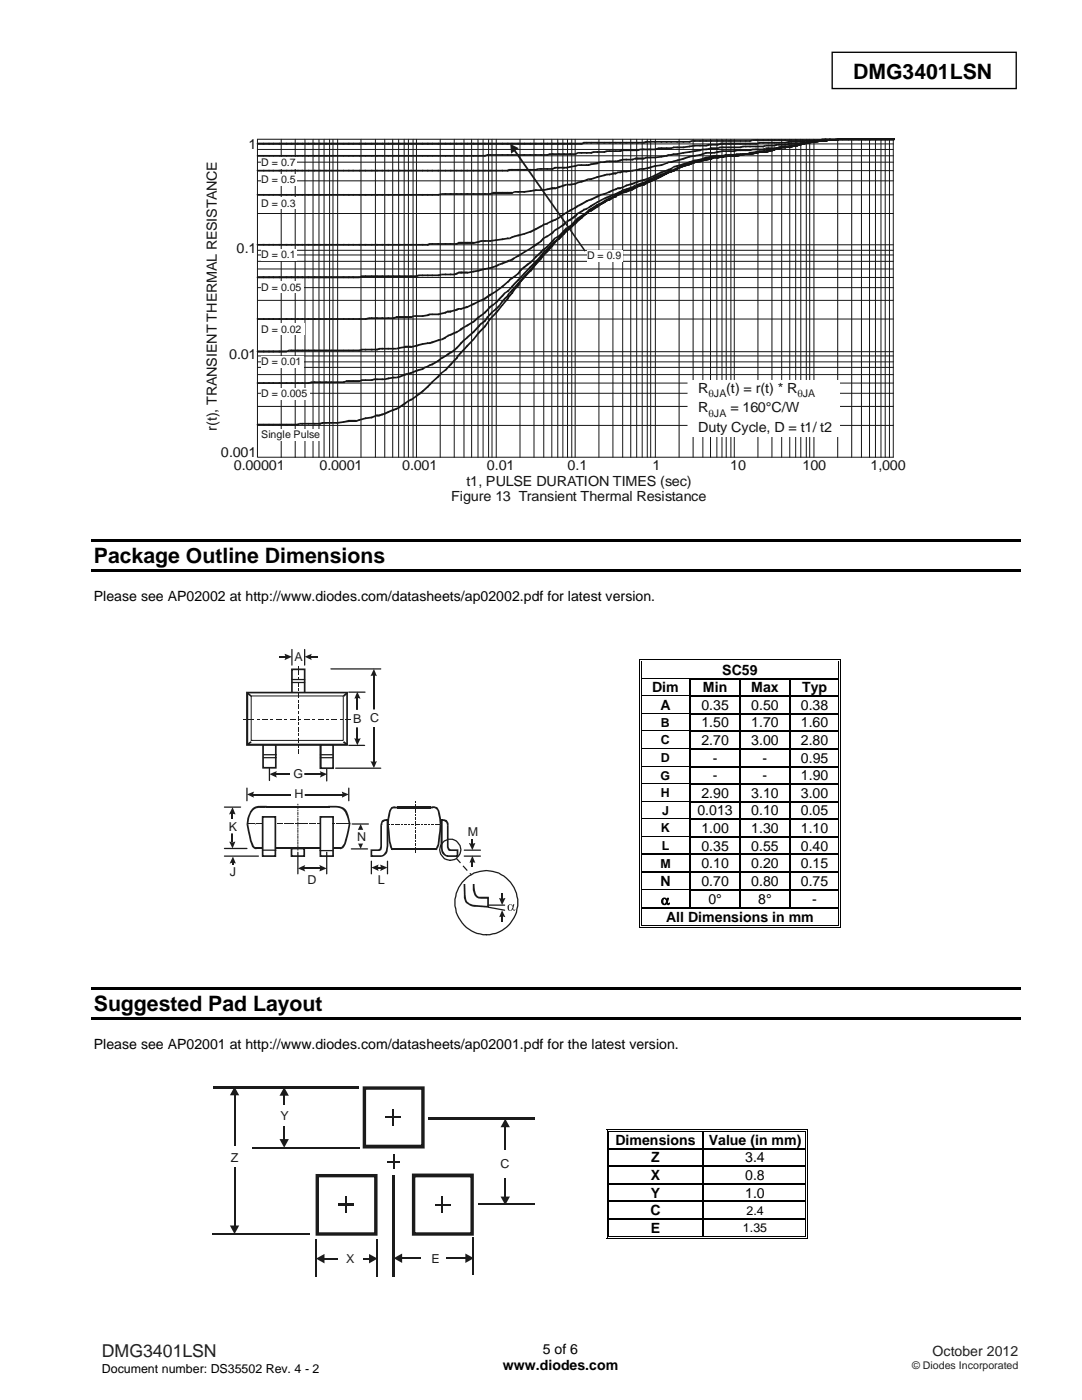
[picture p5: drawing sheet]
<svg xmlns="http://www.w3.org/2000/svg" width="216mm" height="279mm" viewBox="0 0 216 279" stroke-linecap="round" stroke-linejoin="round" font-family="sans-serif">
<defs><g id="words">
<g font-size="4.2">
<text x="170.2" y="15.8">DMG3401LSN</text>
<text x="18.7" y="112.4">Package Outline Dimensions</text>
<text x="18.7" y="201.8">Suggested Pad Layout</text>
</g>
<text font-size="3.5" fill="#231f20" x="20.3" y="270.9">DMG3401LSN</text>
<g font-size="2.8" fill="#131516">
<text x="49.6" y="29.7">1</text>
<text x="47.2" y="50.5">0.1</text>
<text x="45.7" y="71.6">0.01</text>
<text x="139.3" y="78.4">R</text>
<text x="139.3" y="82.3">R</text>
<text x="144.9" y="78.4">(t) = r(t) * R</text>
<text x="145.8" y="82.3">= 160°C/W</text>
<text x="43.2" y="85.9" transform="rotate(-90 43.2 85.9)">r(t), TRANSIENT THERMAL RESISTANCE</text>
<text x="139.3" y="86.2">Duty Cycle, D = t1/ t2</text>
<text x="44.1" y="91.2">0.001</text>
<text x="46.6" y="93.8">0.00001</text>
<text x="63.7" y="93.8">0.0001</text>
<text x="80.2" y="93.8">0.001</text>
<text x="97.2" y="93.8">0.01</text>
<text x="113.2" y="93.8">0.1</text>
<text x="130.2" y="93.8">1</text>
<text x="145.7" y="93.8">10</text>
<text x="160.1" y="93.8">100</text>
<text x="173.7" y="93.8">1,000</text>
<text x="90" y="100.1">Figure 13 Transient Thermal Resistance</text>
<text x="93.1" y="96.9">t1, PULSE DURATION TIMES (sec)</text>
</g>
<g font-size="2.8">
<text x="18.7" y="120">Please see AP02002 at http://www.diodes.com/datasheets/ap02002.pdf for latest version.</text>
<text x="144.1" y="134.6">SC59</text>
<text x="130.1" y="138.2">Dim</text>
<text x="131.8" y="141.7">A</text>
<text x="140" y="141.7">0.35</text>
<text x="140.3" y="138.2">Min</text>
<text x="149.9" y="138.2">Max</text>
<text x="149.9" y="141.7">0.50</text>
<text x="159.8" y="141.7">0.38</text>
<text x="160" y="138.2">Typ</text>
<text x="140" y="145.2">1.50</text>
<text x="140" y="148.7">2.70</text>
<text x="149.9" y="145.2">1.70</text>
<text x="149.9" y="148.7">3.00</text>
<text x="159.8" y="145.2">1.60</text>
<text x="159.8" y="148.7">2.80</text>
<text x="142.2" y="152.2">-</text>
<text x="142.2" y="155.7">-</text>
<text x="152.2" y="152.2">-</text>
<text x="152.2" y="155.7">-</text>
<text x="159.8" y="152.2">0.95</text>
<text x="159.8" y="155.7">1.90</text>
<text x="140" y="159.2">2.90</text>
<text x="149.9" y="159.2">3.10</text>
<text x="159.8" y="159.2">3.00</text>
<text x="139.2" y="162.7">0.013</text>
<text x="140" y="166.2">1.00</text>
<text x="149.9" y="162.7">0.10</text>
<text x="149.9" y="166.2">1.30</text>
<text x="159.8" y="162.7">0.05</text>
<text x="159.8" y="166.2">1.10</text>
<text x="140" y="169.8">0.35</text>
<text x="140" y="173.2">0.10</text>
<text x="149.9" y="169.8">0.55</text>
<text x="149.9" y="173.2">0.20</text>
<text x="159.8" y="169.8">0.40</text>
<text x="159.8" y="173.2">0.15</text>
<text x="131.8" y="176.8">N</text>
<text x="140" y="176.8">0.70</text>
<text x="149.9" y="176.8">0.80</text>
<text x="159.8" y="176.8">0.75</text>
<text x="131.9" y="180.5">α</text>
<text x="132.9" y="184">All Dimensions in mm</text>
<text x="141.4" y="180.4">0°</text>
<text x="151.3" y="180.4">8°</text>
<text x="162.1" y="180.4">-</text>
<text x="18.7" y="209.4">Please see AP02001 at http://www.diodes.com/datasheets/ap02001.pdf for the latest version.</text>
<text x="122.8" y="228.5">Dimensions</text>
<text x="130" y="232">Z</text>
<text x="141.4" y="228.5">Value (in mm)</text>
<text x="148.7" y="232">3.4</text>
<text x="129.9" y="235.5">X</text>
<text x="129.9" y="239">Y</text>
<text x="148.7" y="235.5">0.8</text>
<text x="148.7" y="239">1.0</text>
<text x="129.8" y="242.5">C</text>
<text x="129.9" y="246">E</text>
<text x="100.3" y="273.5">www.diodes.com</text>
<text x="108.3" y="270.2">5 of 6</text>
</g>
<text font-size="2.8" fill="#231f20" x="186.1" y="270.6">October 2012</text>
<g font-size="2.5">
<text x="131.9" y="145.1">B</text>
<text x="131.9" y="148.6">C</text>
<text x="131.8" y="155.6">G</text>
<text x="131.9" y="152.1">D</text>
<text x="131.9" y="159.1">H</text>
<text x="131.9" y="166.1">K</text>
<text x="132.1" y="162.6">J</text>
<text x="131.8" y="173.1">M</text>
<text x="132" y="169.6">L</text>
<text x="148.3" y="245.9">1.35</text>
<text x="148.9" y="242.4">2.4</text>
<text x="20.3" y="274">Document number: DS35502 Rev. 4 - 2</text>
</g>
<g font-size="2.5" fill="#1f1a17">
<text x="55.9" y="223.4">Y</text>
<text x="46" y="231.8">Z</text>
<text x="99.9" y="233.2">C</text>
<text x="69.1" y="252.1">X</text>
<text x="86.1" y="252.1">E</text>
</g>
<g font-size="2.4" fill="#1f1a17">
<text x="58.8" y="131.8">A</text>
<text x="70.4" y="144.2">B</text>
<text x="73.9" y="144.1">C</text>
<text x="58.6" y="155.3">G</text>
<text x="58.8" y="159.3">H</text>
<text x="45.6" y="165.8">K</text>
<text x="71.3" y="167.8">N</text>
<text x="93.3" y="166.8">M</text>
<text x="45.9" y="174.8">J</text>
<text x="61.4" y="176.4">D</text>
<text x="75.4" y="176.3">L</text>
</g>
<g font-size="2.1" fill="#131516">
<text x="52.1" y="33.2">D = 0.7</text>
<text x="52.1" y="36.6">D = 0.5</text>
<text x="52.1" y="41.3">D = 0.3</text>
<text x="52.1" y="51.6">D = 0.1</text>
<text x="117.1" y="51.7">D = 0.9</text>
<text x="52.1" y="58">D = 0.05</text>
<text x="52.1" y="66.4">D = 0.02</text>
<text x="52.1" y="72.8">D = 0.01</text>
<text x="52.1" y="79.2">D = 0.005</text>
<text x="141.4" y="79.2">θ</text>
<text x="141.4" y="83.1">θ</text>
<text x="142.5" y="79.2">JA</text>
<text x="142.5" y="83.1">JA</text>
<text x="159.1" y="79.2">θ</text>
<text x="160.2" y="79.2">JA</text>
<text x="52.1" y="87.4">Single Pulse</text>
</g>
<text font-size="2.1" fill="#231f20" x="182" y="273.2">© Diodes Incorporated</text>
</g></defs>
<path d="M166.1 10.4h36.7v7.3h-36.7z" fill="none" stroke="#000" stroke-width=".26"/>
<g fill="none" stroke="#131516" stroke-width=".2">
<path d="M51.4 27.8h126.8v63.4h-126.8zM51.4 38.9h126.8M51.4 36.1h126.8M51.4 34.1h126.8M51.4 32.4h126.8M51.4 31.1h126.8M51.4 29.8h126.8M51.4 28.7h126.8M56.1 27.8v63.4M58.9 27.8v63.4M60.9 27.8v63.4M62.5 27.8v63.4"/>
<path d="M63.6 27.8v63.4M64.7 27.8v63.4M65.8 27.8v63.4M66.4 27.8v63.4M67.4 27.8v63.4M72 27.8v63.4M74.9 27.8v63.4M76.8 27.8v63.4M78.4 27.8v63.4M79.5 27.8v63.4M80.6 27.8v63.4M81.5 27.8v63.4"/>
<path d="M82.4 27.8v63.4M83.1 27.8v63.4M87.8 27.8v63.4M90.6 27.8v63.4M92.6 27.8v63.4M94.1 27.8v63.4M95.4 27.8v63.4M96.4 27.8v63.4M97.5 27.8v63.4M98.2 27.8v63.4M99 27.8v63.4M103.8 27.8v63.4"/>
<path d="M106.6 27.8v63.4M108.5 27.8v63.4M110.1 27.8v63.4M111.3 27.8v63.4M112.3 27.8v63.4M113.2 27.8v63.4M114.1 27.8v63.4M114.8 27.8v63.4M119.5 27.8v63.4M122.3 27.8v63.4M124.2 27.8v63.4M125.9 27.8v63.4"/>
<path d="M127 27.8v63.4M128.1 27.8v63.4M129.2 27.8v63.4M129.8 27.8v63.4M130.8 27.8v63.4M135.5 27.8v63.4M138.3 27.8v63.4M140.3 27.8v63.4M141.8 27.8v63.4M143 27.8v63.4M144.1 27.8v63.4M144.9 27.8v63.4"/>
<path d="M145.8 27.8v63.4M146.5 27.8v63.4M151.2 27.8v63.4M154 27.8v63.4M156 27.8v63.4M157.6 27.8v63.4M158.8 27.8v63.4M159.8 27.8v63.4M160.9 27.8v63.4M161.6 27.8v63.4M162.4 27.8v63.4M167.2 27.8v63.4"/>
<path d="M169.9 27.8v63.4M171.9 27.8v63.4M173.5 27.8v63.4M174.7 27.8v63.4M175.8 27.8v63.4M176.6 27.8v63.4M177.5 27.8v63.4M51.4 59.9h126.8M51.4 57.4h126.8M51.4 55.4h126.8M51.4 53.7h126.8M51.4 52.2h126.8"/>
<path d="M51.4 50.9h126.8M51.4 50h126.8M51.4 42.6h126.8M51.4 48.9h126.8M51.4 78.5h126.8M51.4 76.5h126.8M51.4 74.8h126.8M51.4 73.3h126.8M51.4 72.2h126.8M51.4 71h126.8M51.4 63.7h126.8M51.4 70.2h126.8"/>
<path d="M51.4 84.9h126.8M51.4 81.1h126.8"/>
</g>
<g fill="#131516">
<path d="M51.4 28.5v.4l-.2-.2zM51.4 28.5h1.2v.4h-1.2zM52.6 28.5l.2 .2-.2 .2z"/>
<path d="M52.5 28.6l.1-.1v.4l-.1-.1zM52.6 28.5h1.1v.4h-1.1zM53.7 28.5l.1 .1v.2l-.1 .1z"/>
<path d="M53.7 28.5v.4l-.2-.2zM53.7 28.5h.3v.4h-.3zM54 28.5h.5v.4h-.5zM54.5 28.5l.2 .1v.2l-.2 .1z"/>
<path d="M54.5 28.5v.4l-.2-.2zM54.5 28.5h1.3v.4h-1.3zM55.8 28.5l.1 .2-.1 .2z"/>
<path d="M55.6 28.6l.2-.1v.4l-.2-.1zM55.8 28.5h.7v.4h-.7zM56.5 28.5h.6v.4h-.6zM57.1 28.5l.3 .2-.3 .2z"/>
<path d="M57.1 28.5v.4l-.1-.2zM57.1 28.5h.6v.4h-.6zM57.7 28.5h.5v.4h-.5zM58.2 28.5l.2 .2-.2 .2z"/>
<path d="M58.1 28.6l.1-.1v.4l-.1-.1zM58.2 28.5h.7v.4h-.7zM58.9 28.5h.5v.4h-.5zM59.4 28.5l.2 .1v.2l-.2 .1z"/>
<path d="M59.4 28.5v.4l-.2-.2zM59.4 28.5h.4v.4h-.4zM59.8 28.5h.5v.4h-.5zM60.3 28.5l.2 .2-.2 .2z"/>
<path d="M60.2 28.6l.1-.1v.4l-.1-.1zM60.3 28.5h.6v.4h-.6zM60.9 28.5h.6v.4h-.6zM61.5 28.5l.2 .1v.2l-.2 .1z"/>
<path d="M61.5 28.5v.4l-.1-.2zM61.5 28.5h1.3v.4h-1.3zM62.8 28.5l.2 .2-.2 .2z"/>
<path d="M62.6 28.6l.2-.1v.4l-.2-.1zM62.8 28.5h1v.4h-1zM63.8 28.5l.2 .1v.2l-.2 .1z"/>
<path d="M63.8 28.5v.4l-.2-.2zM63.8 28.5h.5v.4h-.5zM64.3 28.5h.8v.4h-.8zM65.1 28.5l.2 .2-.2 .2z"/>
<path d="M64.9 28.6l.2-.1v.4l-.2-.1zM65.1 28.5h1v.4h-1zM66.1 28.5l.2 .2-.2 .2z"/>
<path d="M66.1 28.5v.4l-.2-.2zM66.1 28.5h1.3v.4h-1.3zM67.4 28.5l.1 .2-.1 .2z"/>
<path d="M67.2 28.6l.2-.1v.4l-.3-.2zM67.4 28.5h1.2v.4h-1.2zM68.6 28.5l.1 .2-.1 .2z"/>
<path d="M68.6 28.5v.4l-.2-.2zM68.6 28.5h1v.4h-1zM69.6 28.5l.2 .2-.2 .2z"/>
<path d="M69.6 28.5v.4l-.2-.2zM69.6 28.5h.4v.4h-.4zM70 28.5h.5v.4h-.5zM70.5 28.5l.2 .2-.2 .2z"/>
<path d="M70.3 28.6l.2-.1v.4l-.2-.1zM70.5 28.5h.5v.4h-.5zM71 28.5h.7v.4h-.7zM71.7 28.5l.2 .1v.2l-.2 .1z"/>
<path d="M71.7 28.5v.4l-.2-.2zM71.7 28.5h1.3v.4h-1.3zM73 28.5l.1 .2-.1 .2z"/>
<path d="M72.8 28.6l.2-.1v.4l-.2-.1zM73 28.5h1.1v.4h-1.1zM74.1 28.5l.2 .1v.2l-.2 .1z"/>
<path d="M74.1 28.5v.4l-.1-.2zM74.1 28.5h1.1v.4h-1.1zM75.2 28.5l.2 .2-.2 .2z"/>
<path d="M75.1 28.6l.1-.1v.4l-.1-.1zM75.2 28.5h1.1v.4h-1.1zM76.3 28.5l.1 .1v.2l-.1 .1z"/>
<path d="M76.3 28.5v.4l-.2-.2zM76.3 28.5h.5v.4h-.5zM76.8 28.5h.7v.4h-.7zM77.5 28.5l.2 .2-.2 .2z"/>
<path d="M77.4 28.6l.1-.1v.4l-.2-.2zM77.5 28.5h1v.4h-1zM78.5 28.5l.2 .2-.2 .2z"/>
<path d="M78.5 28.5v.4l-.1-.2zM78.5 28.5h.5v.4h-.5zM79 28.5h.7v.4h-.7zM79.7 28.5l.3 .2-.3 .2z"/>
<path d="M79.7 28.5v.4l-.2-.2zM79.7 28.5h1.1v.4h-1.1zM80.8 28.5l.2 .2-.2 .2z"/>
<path d="M80.6 28.6l.2-.1v.4l-.2-.1zM80.8 28.5h.5v.4h-.5zM81.3 28.5h.7v.4h-.7zM82 28.5l.2 .1v.2l-.2 .1z"/>
<path d="M82 28.5v.4l-.2-.2zM82 28.5h1.1v.4h-1.1zM83.1 28.5l.2 .2-.2 .2z"/>
<path d="M82.9 28.6l.2-.1v.4l-.2-.1zM83.1 28.5h.5v.4h-.5zM83.6 28.5h.7v.4h-.7zM84.3 28.5l.2 .1v.2l-.2 .1z"/>
<path d="M84.3 28.5v.4l-.2-.2zM84.3 28.5h1.1v.4h-1.1zM85.4 28.5l.2 .2-.2 .2z"/>
<path d="M85.2 28.6l.2-.1v.4l-.2-.1zM85.4 28.5h.3v.4h-.3zM85.7 28.5h.5v.4h-.5zM86.2 28.5l.2 .1v.2l-.2 .1z"/>
<path d="M86.2 28.5v.4l-.1-.2zM86.2 28.5h1.3v.4h-1.3zM87.5 28.5l.2 .2-.2 .2z"/>
<path d="M87.3 28.6l.2-.1v.4l-.3-.2zM87.5 28.5h.7v.4h-.7zM88.2 28.5h.7v.4h-.7zM88.9 28.5l.1 .1v.2l-.1 .1z"/>
<path d="M88.9 28.5v.4l-.2-.2zM88.9 28.5h.5v.4h-.5zM89.4 28.5h.6v.4h-.6zM90 28.5l.1 .2-.1 .2z"/>
<path d="M89.8 28.6l.2-.1v.4l-.3-.2zM90 28.5h.6v.4h-.6zM90.6 28.5h.5v.4h-.5zM91.1 28.5l.2 .2-.2 .2z"/>
<path d="M91.1 28.5v.4l-.1-.2zM91.1 28.5h.4v.4h-.4zM91.5 28.5h.5v.4h-.5zM92 28.5l.2 .1v.2l-.2 .1z"/>
<path d="M92 28.5v.4l-.2-.2zM92 28.5h.6v.4h-.6zM92.6 28.5h.7v.4h-.7zM93.3 28.5l.1 .2-.1 .2z"/>
<path d="M93.1 28.6l.2-.1v.4l-.2-.1zM93.3 28.5h1.1v.4h-1.1zM94.4 28.5l.2 .1v.2l-.2 .1z"/>
<path d="M94.4 28.5v.4l-.1-.2zM94.4 28.5h1.1v.4h-1.1zM95.5 28.5l.2 .2-.2 .2z"/>
<path d="M95.4 28.6l.1-.1v.4l-.1-.1zM95.5 28.5h.6v.4h-.6zM96.1 28.5h.6v.4h-.6zM96.7 28.5l.2 .1v.2l-.2 .1z"/>
<path d="M96.7 28.5v.4l-.1-.2zM96.7 28.5h1.1v.4h-1.1zM97.8 28.5l.2 .2-.2 .2z"/>
<path d="M97.7 28.6l.1-.1v.4l-.1-.1zM97.8 28.5h1.2v.4h-1.2zM99 28.5l.2 .1v.2l-.2 .1z"/>
<path d="M99 28.5v.4l-.2-.2zM99 28.5h1.3v.4h-1.3zM100.3 28.5l.2 .2-.2 .2z"/>
<path d="M100.1 28.6l.2-.1v.4l-.2-.1zM100.3 28.5h1v.4h-1zM101.3 28.5l.2 .1v.2l-.2 .1z"/>
<path d="M101.3 28.5v.4l-.2-.2zM101.3 28.5h.3v.4h-.3zM101.6 28.5h.6v.4h-.6zM102.2 28.5l.2 .2-.2 .2z"/>
<path d="M102.2 28.5v.4l-.2-.2zM102.2 28.5h.5v.4h-.5zM102.7 28.5h.7v.4h-.7zM103.4 28.5l.2 .2-.2 .2z"/>
<path d="M103.3 28.6l.1-.1v.4l-.1-.1zM103.4 28.5h1.2v.4h-1.2zM104.6 28.5l.2 .1v.2l-.2 .1z"/>
<path d="M104.6 28.5v.4l-.2-.2zM104.6 28.5h1.3v.4h-1.3zM105.9 28.5l.1 .2-.1 .2z"/>
<path d="M105.7 28.6l.2-.1v.4l-.2-.1zM105.9 28.5h1v.4h-1zM106.9 28.5l.2 .1v.2l-.2 .1z"/>
<path d="M106.9 28.5v.4l-.2-.2zM106.9 28.5h1.1v.4h-1.1zM108 28.5l.2 .2-.2 .2z"/>
<path d="M107.8 28.6l.2-.1v.4l-.2-.1zM108 28.5h.5v.4h-.5zM108.5 28.5h.7v.4h-.7zM109.2 28.5l.1 .1v.2l-.1 .1z"/>
<path d="M109.2 28.5v.4l-.2-.2zM109.2 28.5h1.1v.4h-1.1zM110.3 28.5l.1 .2-.1 .2z"/>
<path d="M110.1 28.6l.2-.1v.4l-.2-.1zM110.3 28.5h.5v.4h-.5zM110.8 28.5h.7v.4h-.7zM111.5 28.5l.1 .1v.2l-.1 .1z"/>
<path d="M111.5 28.5v.4l-.2-.2zM111.5 28.5h1.1v.4h-1.1zM112.6 28.5l.1 .2-.1 .2z"/>
<path d="M112.4 28.6l.2-.1v.4l-.3-.2zM112.6 28.5h.5v.4h-.5zM113.1 28.5h.6v.4h-.6zM113.7 28.5l.2 .1v.2l-.2 .1z"/>
<path d="M113.7 28.5v.4l-.1-.2zM113.7 28.5h1.1v.4h-1.1zM114.8 28.5l.2 .2-.2 .2z"/>
<path d="M114.8 28.5v.4l-.2-.2zM114.8 28.5h.6v.4h-.6zM115.4 28.5h.6v.4h-.6zM116 28.5l.2 .2-.2 .2z"/>
<path d="M115.9 28.6h.1l.1 .3zM116 28.6l.5-.3 .1 .3-.5 .3zM116.5 28.3v.2zM116.5 28.3h.6v.3h-.6zM117.1 28.3l.1 .1v.2h-.1z"/>
<path d="M116.9 28.5l.2-.2v.3zM117.1 28.3h.4v.3h-.4zM117.5 28.3h.5v.3h-.5zM118 28.3l.2 .2-.1 .1z"/>
<path d="M117.8 28.4l.2-.1v.3h-.2zM118 28.3h1.2v.3h-1.2zM119.2 28.3l.1 .1v.2h-.1z"/>
<path d="M119 28.5l.2-.2v.3zM119.2 28.3h.6v.3h-.6zM119.8 28.3h.8v.3h-.8zM120.6 28.3l.2 .2-.1 .1z"/>
<path d="M120.4 28.4l.2-.1v.3h-.2zM120.6 28.3h.5v.3h-.5zM121.1 28.3h.5v.3h-.5zM121.6 28.3l.2 .1v.2h-.2z"/>
<path d="M121.5 28.5l.1-.2v.3zM121.6 28.3h.7v.3h-.7zM122.3 28.3h.6v.3h-.6zM122.9 28.3l.2 .2-.1 .1z"/>
<path d="M122.7 28.4l.2-.1v.3h-.2zM122.9 28.3h.3v.3h-.3zM123.2 28.3h.5v.3h-.5zM123.7 28.3l.2 .1v.2h-.2z"/>
<path d="M123.6 28.5l.1-.2v.3zM123.7 28.3h.5v.3h-.5zM124.2 28.3h.8v.3h-.8zM125 28.3l.2 .2-.1 .1z"/>
<path d="M124.8 28.5l.2-.2v.3zM125 28.3h1.2v.3h-1.2zM126.2 28.3l.2 .2-.1 .1z"/>
<path d="M126 28.5l.2-.2v.3zM126.2 28.3h1v.3h-1zM127.2 28.3l.3 .2-.1 .1h-.2z"/>
<path d="M127 28.5l.2-.2v.3zM127.2 28.3h.6v.3h-.6zM127.8 28.3h.7v.3h-.7zM128.5 28.3l.2 .2-.1 .1z"/>
<path d="M128.3 28.4l.1-.1 .2 .3h-.3zM128.4 28.3l.5-.2 .2 .4-.5 .1zM128.9 28.1l.1 .2zM129 28.1h.5v.4h-.5zM129.5 28.1l.2 .1v.3h-.2z"/>
<path d="M129.3 28.3l.2-.2v.4zM129.5 28.1h1.3v.4h-1.3zM130.8 28.1l.1 .2v.2z"/>
<path d="M130.6 28.2l.2-.1v.4h-.2zM130.8 28.1h1.2v.4h-1.2zM132 28.1l.1 .1v.3h-.1z"/>
<path d="M131.8 28.3l.2-.2v.4zM132 28.1h1.1v.4h-1.1zM133.1 28.1l.1 .2-.1 .2z"/>
<path d="M132.9 28.2l.2-.1v.4h-.2zM133.1 28.1h.3v.4h-.3zM133.4 28.1h.5v.4h-.5zM133.9 28.1l.2 .1v.3h-.2z"/>
<path d="M133.7 28.3l.2-.2v.4zM133.9 28.1h.5v.4h-.5zM134.4 28.1h.8v.4h-.8zM135.2 28.1l.1 .2v.2z"/>
<path d="M134.9 28.3l.3-.2v.4zM135.2 28.1h1.2v.4h-1.2zM136.4 28.1l.1 .1v.3h-.1z"/>
<path d="M136.2 28.3l.2-.2v.4zM136.4 28.1h1.2v.4h-1.2zM137.6 28.1l.2 .2-.1 .2z"/>
<path d="M137.5 28.2v-.1l.1 .4zM137.5 28.1l.5-.1 .1 .3-.5 .2zM138 28l.1 .1zM138.1 28h.5v.3h-.5zM138.6 28l.2 .1-.2 .2z"/>
<path d="M138.5 28h.1v.3zM138.6 28h1.1v.3h-1.1zM139.7 28h.1l-.1 .3z"/>
<path d="M139.5 28.1l.2-.1v.3zM139.7 28h.6v.3h-.6zM140.3 28h.6v.3h-.6zM140.9 28l.2 .1-.2 .2z"/>
<path d="M140.8 28h.1v.3zM140.9 28h1v.3h-1zM141.9 28h.2l-.2 .3z"/>
<path d="M141.8 28.1l.1-.1v.3zM141.9 28h.6v.3h-.6zM142.5 28h.7v.3h-.7zM143.2 28l.2 .1-.2 .2z"/>
<path d="M143 28h.2v.3zM143.2 28h1v.3h-1zM144.2 28h.2l-.2 .3z"/>
<path d="M144.1 28.1l.1-.1v.3zM144.2 28h.5v.3h-.5zM144.7 28h.8v.3h-.8zM145.5 28l.2 .1-.2 .2z"/>
<path d="M145.3 28h.2v.3zM145.5 28h1v.3h-1zM146.5 28h.2l-.2 .3z"/>
<path d="M146.3 28.1l.2-.1v.3zM146.5 28h.5v.3h-.5zM147 28h.8v.3h-.8zM147.8 28l.2 .1-.2 .2z"/>
<path d="M147.6 28h.2v.3zM147.8 28h1v.3h-1zM148.8 28h.1l-.1 .3z"/>
<path d="M148.6 28.1l.2-.1v.3zM148.8 28h.3v.3h-.3zM149.1 28h.5v.3h-.5zM149.6 28h.2l-.2 .3z"/>
<path d="M149.5 28h.1l.1 .3-.2-.1zM149.6 28l.5-.2 .1 .3-.5 .2zM150.1 27.8l.1 .2zM150.2 27.8h.7v.3h-.7zM150.9 27.8l.2 .2-.2 .1z"/>
<path d="M150.7 27.8h.2v.3l-.2-.1zM150.9 27.8h.7v.3h-.7zM151.6 27.8h.7v.3h-.7zM152.3 27.8l.2 .2-.2 .1z"/>
<path d="M152.2 27.8l.1 .3-.2-.1zM152.3 27.8h.5v.3h-.5zM152.8 27.8h.6v.3h-.6zM153.4 27.8l.1 .2-.1 .1z"/>
<path d="M153.2 27.8h.2v.3l-.2-.1zM153.4 27.8h.6v.3h-.6zM154 27.8h.5v.3h-.5zM154.5 27.8h.2v.2l-.2 .1z"/>
<path d="M154.5 27.8v.3l-.1-.1zM154.5 27.8h.4v.3h-.4zM154.9 27.8h.6v.3h-.6zM155.5 27.8l.1 .2-.1 .1z"/>
<path d="M155.3 27.8h.2v.3l-.2-.1zM155.5 27.8h.5v.3h-.5zM156 27.8h.7v.3h-.7zM156.7 27.8h.1v.2l-.1 .1z"/>
<path d="M156.6 27.8l.1 .3-.2-.1zM156.7 27.8h1.2v.3h-1.2zM157.9 27.8l.2 .2-.2 .1z"/>
<path d="M157.8 27.8h.1v.3l-.1-.1zM157.9 27.8h1v.3h-1zM158.9 27.8h.2v.2l-.2 .1z"/>
<path d="M158.9 27.8v.3l-.1-.1zM158.9 27.8h.5v.3h-.5zM159.4 27.8h.8v.3h-.8zM160.2 27.8l.2 .2-.2 .1z"/>
<path d="M160 27.8h.2v.3l-.2-.1zM160.2 27.8h1v.3h-1zM161.2 27.8l.2 .2-.2 .1z"/>
<path d="M161.1 27.8l.1 .3-.1-.1zM161.2 27.8h1.2v.3h-1.2zM162.4 27.8l.3 .2-.3 .1z"/>
<path d="M162.3 27.8l.1 .3-.2-.1zM162.4 27.8h1.3v.3h-1.3zM163.7 27.8l.2 .2-.2 .1z"/>
<path d="M163.5 27.9l.1-.1 .2 .3h-.2zM163.6 27.8l.5-.2 .2 .4-.5 .1zM164.1 27.6l.1 .2zM164.2 27.6h.5v.4h-.5zM164.7 27.6h.2v.3l-.2 .1z"/>
<path d="M164.6 27.6l.1 .4-.2-.2zM164.7 27.6h.4v.4h-.4zM165.1 27.6h.5v.4h-.5zM165.6 27.6l.2 .2-.2 .2z"/>
<path d="M165.5 27.6h.1v.4l-.1-.1zM165.6 27.6h.5v.4h-.5zM166.1 27.6h.7v.4h-.7zM166.8 27.6h.2v.3l-.2 .1z"/>
<path d="M166.7 27.6l.1 .4-.2-.2zM166.8 27.6h1.3v.4h-1.3zM168.1 27.6l.2 .2-.2 .2z"/>
<path d="M167.9 27.6h.2v.4l-.2-.1zM168.1 27.6h1.2v.4h-1.2zM169.3 27.6h.1v.3l-.1 .1z"/>
<path d="M169.2 27.6l.1 .4-.2-.2zM169.3 27.6h1.1v.4h-1.1zM170.4 27.6l.1 .2-.1 .2z"/>
<path d="M170.2 27.6h.2v.4l-.2-.1zM170.4 27.6h1v.4h-1zM171.4 27.6h.2v.3l-.2 .1z"/>
<path d="M171.3 27.6l.1 .4-.2-.2zM171.4 27.6h.5v.4h-.5zM171.9 27.6h.8v.4h-.8zM172.7 27.6l.1 .2-.1 .2z"/>
<path d="M172.5 27.6h.2v.4l-.3-.2zM172.7 27.6h1v.4h-1zM173.7 27.6l.1 .2-.1 .2z"/>
<path d="M173.5 27.6h.2v.4l-.2-.1zM173.7 27.6h.5v.4h-.5zM174.2 27.6h.7v.4h-.7zM174.9 27.6l.2 .2-.2 .2z"/>
<path d="M174.8 27.6l.1 .4-.2-.2zM174.9 27.6h1.1v.4h-1.1zM176 27.6l.1 .2-.1 .2z"/>
<path d="M175.8 27.6h.2v.4l-.2-.1zM176 27.6h.5v.4h-.5zM176.5 27.6h.6v.4h-.6zM177.1 27.6h.2v.3l-.2 .1z"/>
<path d="M177.1 27.6v.4l-.1-.2zM177.1 27.6h1.1v.4h-1.1zM178.2 27.6l.2 .2-.2 .2z"/>
<path d="M178.1 27.6h.1v.4l-.1-.1zM178.2 27.6h.2v.4h-.2zM178.4 27.6l.2 .2-.2 .2z"/>
<path d="M51.2 31.1l.2-.2v.4zM51.4 30.9h1.2v.4h-1.2zM52.6 30.9l.2 .2-.2 .2z"/>
<path d="M52.5 31l.1-.1v.4zM52.6 30.9h1.1v.4h-1.1zM53.7 30.9l.1 .1-.1 .3z"/>
<path d="M53.5 31.1l.2-.2v.4zM53.7 30.9h.3v.4h-.3zM54 30.9h.5v.4h-.5zM54.5 30.9l.2 .1-.2 .3z"/>
<path d="M54.3 31.1l.2-.2v.4zM54.5 30.9h1.3v.4h-1.3zM55.8 30.9l.1 .2-.1 .2z"/>
<path d="M55.6 31l.2-.1v.4zM55.8 30.9h.7v.4h-.7zM56.5 30.9h.6v.4h-.6zM57.1 30.9l.3 .2-.3 .2z"/>
<path d="M57 31.1l.1-.2v.4zM57.1 30.9h.6v.4h-.6zM57.7 30.9h.5v.4h-.5zM58.2 30.9l.2 .2-.2 .2z"/>
<path d="M58.1 31l.1-.1v.4zM58.2 30.9h.7v.4h-.7zM58.9 30.9h.5v.4h-.5zM59.4 30.9l.2 .1-.2 .3z"/>
<path d="M59.2 31.1l.2-.2v.4zM59.4 30.9h.4v.4h-.4zM59.8 30.9h.5v.4h-.5zM60.3 30.9l.2 .2-.2 .2z"/>
<path d="M60.2 31l.1-.1v.4zM60.3 30.9h.6v.4h-.6zM60.9 30.9h.6v.4h-.6zM61.5 30.9l.2 .1-.2 .3z"/>
<path d="M61.4 31.1l.1-.2v.4zM61.5 30.9h1.3v.4h-1.3zM62.8 30.9l.2 .2-.2 .2z"/>
<path d="M62.6 31l.2-.1v.4zM62.8 30.9h1v.4h-1zM63.8 30.9l.2 .1-.2 .3z"/>
<path d="M63.6 31.1l.2-.2v.4zM63.8 30.9h.5v.4h-.5zM64.3 30.9h.8v.4h-.8zM65.1 30.9l.2 .2-.2 .2z"/>
<path d="M64.9 31l.2-.1v.4zM65.1 30.9h1v.4h-1zM66.1 30.9l.2 .2-.2 .2z"/>
<path d="M65.9 31.1l.2-.2v.4zM66.1 30.9h1.3v.4h-1.3zM67.4 30.9l.1 .2-.1 .2z"/>
<path d="M67.1 31.1l.3-.2v.4zM67.4 30.9h1.2v.4h-1.2zM68.6 30.9l.1 .2-.1 .2z"/>
<path d="M68.4 31.1l.2-.2v.4zM68.6 30.9h1v.4h-1zM69.6 30.9l.2 .2-.2 .2z"/>
<path d="M69.4 31.1l.2-.2v.4zM69.6 30.9h.4v.4h-.4zM70 30.9h.5v.4h-.5zM70.5 30.9l.2 .2-.2 .2z"/>
<path d="M70.3 31l.2-.1v.4zM70.5 30.9h.5v.4h-.5zM71 30.9h.7v.4h-.7zM71.7 30.9l.2 .1-.2 .3z"/>
<path d="M71.5 31.1l.2-.2v.4zM71.7 30.9h1.3v.4h-1.3zM73 30.9l.1 .2-.1 .2z"/>
<path d="M72.8 31l.2-.1v.4zM73 30.9h1.1v.4h-1.1zM74.1 30.9l.2 .1-.2 .3z"/>
<path d="M74 31.1l.1-.2v.4zM74.1 30.9h1.1v.4h-1.1zM75.2 30.9l.2 .2-.2 .2z"/>
<path d="M75.1 31l.1-.1v.4zM75.2 30.9h1.1v.4h-1.1zM76.3 30.9l.1 .1-.1 .3z"/>
<path d="M76.1 31.1l.2-.2v.4zM76.3 30.9h.5v.4h-.5zM76.8 30.9h.7v.4h-.7zM77.5 30.9l.2 .2-.2 .2z"/>
<path d="M77.3 31.1l.2-.2v.4zM77.5 30.9h1v.4h-1zM78.5 30.9l.2 .2-.2 .2z"/>
<path d="M78.4 31.1l.1-.2v.4zM78.5 30.9h.5v.4h-.5zM79 30.9h.7v.4h-.7zM79.7 30.9l.3 .2-.3 .2z"/>
<path d="M79.5 31.1l.2-.2v.4zM79.7 30.9h1.1v.4h-1.1zM80.8 30.9l.2 .2-.2 .2z"/>
<path d="M80.6 31l.2-.1v.4zM80.8 30.9h.5v.4h-.5zM81.3 30.9h.7v.4h-.7zM82 30.9l.2 .1-.2 .3z"/>
<path d="M81.8 31.1l.2-.2v.4zM82 30.9h1.1v.4h-1.1zM83.1 30.9l.2 .2-.2 .2z"/>
<path d="M82.9 31l.2-.1v.4zM83.1 30.9h.5v.4h-.5zM83.6 30.9h.7v.4h-.7zM84.3 30.9l.2 .1-.2 .3z"/>
<path d="M84.1 31.1l.2-.2v.4zM84.3 30.9h1.1v.4h-1.1zM85.4 30.9l.2 .2-.2 .2z"/>
<path d="M85.2 31l.2-.1v.4zM85.4 30.9h.3v.4h-.3zM85.7 30.9h.5v.4h-.5zM86.2 30.9l.2 .1-.2 .3z"/>
<path d="M86.1 31.1l.1-.2v.4zM86.2 30.9h1.3v.4h-1.3zM87.5 30.9l.2 .2-.2 .2z"/>
<path d="M87.2 31.1l.3-.2v.4zM87.5 30.9h.7v.4h-.7zM88.2 30.9h.7v.4h-.7zM88.9 30.9l.1 .1-.1 .3z"/>
<path d="M88.7 31.1l.2-.2v.4zM88.9 30.9h.5v.4h-.5zM89.4 30.9h.6v.4h-.6zM90 30.9l.1 .2-.1 .2z"/>
<path d="M89.7 31.1l.3-.2v.4zM90 30.9h.6v.4h-.6zM90.6 30.9h.5v.4h-.5zM91.1 30.9l.2 .2-.2 .2z"/>
<path d="M91 31.1l.1-.2v.4zM91.1 30.9h.4v.4h-.4zM91.5 30.9h.5v.4h-.5zM92 30.9l.2 .1-.2 .3z"/>
<path d="M91.8 31.1l.2-.2v.4zM92 30.9h.6v.4h-.6zM92.6 30.9h.7v.4h-.7zM93.3 30.9l.1 .2-.1 .2z"/>
<path d="M93.1 31l.2-.1v.4zM93.3 30.9h1.1v.4h-1.1zM94.4 30.9l.2 .1-.2 .3z"/>
<path d="M94.3 31.1l.1-.2v.4zM94.4 30.9h1.1v.4h-1.1zM95.5 30.9l.2 .2-.2 .2z"/>
<path d="M95.4 31l.1-.1v.4zM95.5 30.9h.6v.4h-.6zM96.1 30.9h.6v.4h-.6zM96.7 30.9l.2 .1-.2 .3z"/>
<path d="M96.6 31l.1-.1 .1 .4-.2-.1zM96.7 30.9l.5-.1 .1 .3-.5 .2zM97.2 30.8v.1zM97.2 30.8h.6v.3h-.6zM97.8 30.8l.2 .1-.2 .2z"/>
<path d="M97.7 30.8h.1v.3l-.1-.1zM97.8 30.8h1.2v.3h-1.2zM99 30.8h.2v.2l-.2 .1z"/>
<path d="M98.9 30.8l.1 .3-.2-.2zM99 30.8h1.3v.3h-1.3zM100.3 30.8l.2 .1-.2 .2z"/>
<path d="M100.1 30.8h.2v.3l-.2-.1zM100.3 30.8h1v.3h-1zM101.3 30.8h.2v.2l-.2 .1z"/>
<path d="M101.2 30.8l.1 .3-.2-.2zM101.3 30.8h.3v.3h-.3zM101.6 30.8h.6v.3h-.6zM102.2 30.8l.2 .1-.2 .2z"/>
<path d="M102.1 30.8l.1 .3-.2-.2zM102.2 30.8h.5v.3h-.5zM102.7 30.8h.7v.3h-.7zM103.4 30.8l.2 .1-.2 .2z"/>
<path d="M103.3 30.8h.1v.3l-.1-.1zM103.4 30.8h1.2v.3h-1.2zM104.6 30.8h.2v.2l-.2 .1z"/>
<path d="M104.5 30.8l.1 .3-.2-.2zM104.6 30.8h1.3v.3h-1.3zM105.9 30.8l.1 .1-.1 .2z"/>
<path d="M105.7 30.8h.2v.3l-.2-.1zM105.9 30.8h1v.3h-1zM106.9 30.8h.2v.2l-.2 .1z"/>
<path d="M106.8 30.8l.1 .3-.2-.2zM106.9 30.8h1.1v.3h-1.1zM108 30.8l.2 .1-.2 .2z"/>
<path d="M107.8 30.8h.2v.3l-.2-.1zM108 30.8h.5v.3h-.5zM108.5 30.8h.7v.3h-.7zM109.2 30.8h.1v.2l-.1 .1z"/>
<path d="M109 30.8h.2l.1 .3h-.2zM109.2 30.8l.5-.2 .1 .3-.5 .2zM109.7 30.6v.2zM109.7 30.6h.6v.3h-.6zM110.3 30.6l.1 .2-.1 .1z"/>
<path d="M110.1 30.6h.2v.3l-.2-.1zM110.3 30.6h.5v.3h-.5zM110.8 30.6h.7v.3h-.7zM111.5 30.6h.1v.2l-.1 .1z"/>
<path d="M111.4 30.6l.1 .3-.2-.1zM111.5 30.6h1.1v.3h-1.1zM112.6 30.6l.1 .2-.1 .1z"/>
<path d="M112.4 30.6h.2v.3l-.3-.1zM112.6 30.6h.5v.3h-.5zM113.1 30.6h.6v.3h-.6zM113.7 30.6h.2v.2l-.2 .1z"/>
<path d="M113.7 30.6v.3l-.1-.1zM113.7 30.6h1.1v.3h-1.1zM114.8 30.6l.2 .2-.2 .1z"/>
<path d="M114.7 30.7l.1-.1 .1 .3zM114.8 30.6l.5-.3 .1 .4-.5 .2zM115.3 30.3l.1 .2zM115.4 30.3h.6v.4h-.6zM116 30.3l.2 .2-.1 .2z"/>
<path d="M115.9 30.4l.1-.1v.4h-.1zM116 30.3h1.1v.4h-1.1zM117.1 30.3l.1 .1v.3h-.1z"/>
<path d="M116.9 30.5l.2-.2v.4zM117.1 30.3h.4v.4h-.4zM117.5 30.3h.5v.4h-.5zM118 30.3l.2 .2-.1 .2z"/>
<path d="M117.9 30.3l.1 .4-.2-.1zM117.9 30.3l.5-.1 .2 .3-.6 .2zM118.4 30.2l.1 .1zM118.5 30.2h.7v.3h-.7zM119.2 30.2h.1v.3h-.1z"/>
<path d="M119 30.3l.2-.1v.3zM119.2 30.2h.6v.3h-.6zM119.8 30.2h.8v.3h-.8zM120.6 30.2l.2 .1-.1 .2z"/>
<path d="M120.4 30.2h.1l.1 .3zM120.5 30.2l.5-.2 .2 .3-.6 .2zM121 30l.1 .2zM121.1 30h.5v.3h-.5zM121.6 30l.2 .1v.2h-.2z"/>
<path d="M121.5 30.2l.1-.2v.3zM121.6 30h.7v.3h-.7zM122.3 30h.6v.3h-.6zM122.9 30l.2 .2-.1 .1z"/>
<path d="M122.7 30.1l.2-.1v.3h-.2zM122.9 30h.3v.3h-.3zM123.2 30h.5v.3h-.5zM123.7 30l.2 .1v.2h-.2z"/>
<path d="M123.6 30.1l.1-.1 .1 .3-.2-.1zM123.7 30l.5-.2 .1 .4-.5 .1zM124.2 29.8v.2zM124.2 29.8h.8v.4h-.8zM125 29.8l.2 .2-.2 .2z"/>
<path d="M124.8 29.8h.2v.4l-.2-.2zM125 29.8h1.2v.4h-1.2zM126.2 29.8l.2 .2-.2 .2z"/>
<path d="M126.1 29.8l.1 .4-.2-.2zM126.2 29.8h1v.4h-1zM127.2 29.8l.3 .2-.3 .2z"/>
<path d="M127.1 29.9l.1-.1 .1 .4-.3-.1zM127.2 29.8l.5-.1 .1 .3-.5 .2zM127.7 29.7l.1 .1zM127.8 29.7h.7v.3h-.7zM128.5 29.7l.2 .1-.2 .2z"/>
<path d="M128.3 29.7h.2v.3l-.2-.1zM128.5 29.7h1v.3h-1zM129.5 29.7h.2v.2l-.2 .1z"/>
<path d="M129.4 29.7l.1 .3-.2-.2zM129.5 29.7h1.3v.3h-1.3zM130.8 29.7l.1 .1-.1 .2z"/>
<path d="M130.6 29.7h.1l.1 .3zM130.7 29.7l.7-.3 .1 .3-.7 .3zM131.4 29.4v.2zM131.4 29.4h.6v.4h-.6zM132 29.4l.1 .1v.2l-.1 .1z"/>
<path d="M132 29.4v.4l-.2-.2zM132 29.4h1.1v.4h-1.1zM133.1 29.4l.1 .2-.1 .2z"/>
<path d="M132.9 29.5l.2-.1v.4l-.2-.1zM133.1 29.4h.3v.4h-.3zM133.4 29.4h.5v.4h-.5zM133.9 29.4l.2 .1v.2l-.2 .1z"/>
<path d="M133.7 29.6l.1-.1 .2 .2zM133.8 29.5l.6-.3 .1 .4-.5 .1zM134.4 29.2v.2zM134.4 29.2h.8v.4h-.8zM135.2 29.2l.1 .2v.2z"/>
<path d="M134.9 29.4l.3-.2v.4zM135.2 29.2h1.2v.4h-1.2zM136.4 29.2l.1 .1v.3h-.1z"/>
<path d="M136.2 29.3l.2-.1v.4zM136.4 29.2l1.1-.1 .1 .3-1.2 .2zM137.5 29.1l.3 .1-.2 .2z"/>
<path d="M137.5 29.1l.1 .3h-.1zM137.5 29.1l1.1-.2v.3l-1 .2zM138.6 28.9l.2 .2-.2 .1z"/>
<path d="M138.5 28.9h.1v.3l-.1-.1zM138.6 28.9h1.1v.3h-1.1zM139.7 28.9h.1v.2l-.1 .1z"/>
<path d="M139.6 28.9l.1 .3-.2-.1zM139.7 28.9h.6v.3h-.6zM140.3 28.9h.6v.3h-.6zM140.9 28.9l.2 .2-.2 .1z"/>
<path d="M140.8 29v-.1l.2 .3-.2-.1zM140.8 28.9l.6-.2 .1 .4-.5 .1zM141.4 28.7v.2zM141.4 28.7h.5v.4h-.5zM141.9 28.7h.2v.3l-.2 .1z"/>
<path d="M141.9 28.7v.4l-.1-.2zM141.9 28.7h.6v.4h-.6zM142.5 28.7h.7v.4h-.7zM143.2 28.7l.2 .2-.2 .2z"/>
<path d="M143 28.8l.1-.1 .1 .4zM143.1 28.7l.5-.1 .2 .3-.6 .2zM143.6 28.6l.1-.1v.2zM143.7 28.5h.5v.4h-.5zM144.2 28.5l.2 .1v.2l-.2 .1z"/>
<path d="M144.2 28.5v.4l-.1-.2zM144.2 28.5h.5v.4h-.5zM144.7 28.5h.8v.4h-.8zM145.5 28.5l.2 .2-.2 .2z"/>
<path d="M145.3 28.6l.2-.1v.4l-.2-.1zM145.5 28.5h1v.4h-1zM146.5 28.5l.2 .1v.2l-.2 .1z"/>
<path d="M146.5 28.5v.4l-.2-.2zM146.5 28.5h.5v.4h-.5zM147 28.5h.8v.4h-.8zM147.8 28.5l.2 .2-.2 .2z"/>
<path d="M147.6 28.6l.2-.1v.4l-.2-.1zM147.8 28.5h1v.4h-1zM148.8 28.5l.1 .1v.2l-.1 .1z"/>
<path d="M148.8 28.5v.4l-.2-.2zM148.8 28.5h.3v.4h-.3zM149.1 28.5h.5v.4h-.5zM149.6 28.5l.2 .1v.2l-.2 .1z"/>
<path d="M149.6 28.5v.4l-.1-.2zM149.6 28.5h1.3v.4h-1.3zM150.9 28.5l.2 .2-.2 .2z"/>
<path d="M150.7 28.6l.2 .3zM150.8 28.6l.8-.3 .1 .3-.8 .3zM151.6 28.3v.2zM151.6 28.3h.7v.3h-.7zM152.3 28.3l.2 .2-.1 .1h-.1z"/>
<path d="M152.1 28.5l.2-.2v.3zM152.3 28.3h.5v.3h-.5zM152.8 28.3h.6v.3h-.6zM153.4 28.3l.1 .2-.1 .1z"/>
<path d="M153.2 28.4l.2-.1v.3h-.2zM153.4 28.3h.6v.3h-.6zM154 28.3h.5v.3h-.5zM154.5 28.3l.2 .1v.2h-.2z"/>
<path d="M154.4 28.5l.1-.2v.3zM154.5 28.3h.4v.3h-.4zM154.9 28.3h.6v.3h-.6zM155.5 28.3l.1 .2v.1z"/>
<path d="M155.3 28.4l.2-.1v.3h-.2zM155.5 28.3h.5v.3h-.5zM156 28.3h.7v.3h-.7zM156.7 28.3l.1 .1v.2h-.1z"/>
<path d="M156.5 28.4l.2-.1v.3h-.2zM156.7 28.3l.6-.2 .1 .4-.7 .1zM157.3 28.1v.2zM157.3 28.1h.6v.4h-.6zM157.9 28.1l.2 .2-.1 .2z"/>
<path d="M157.8 28.2l.1-.1v.4h-.1zM157.9 28.1h1v.4h-1zM158.9 28.1l.2 .1v.3h-.2z"/>
<path d="M158.8 28.3l.1-.2v.4zM158.9 28.1h.5v.4h-.5zM159.4 28.1h.8v.4h-.8zM160.2 28.1l.2 .2-.1 .2z"/>
<path d="M160 28.2l.1-.1 .1 .4zM160.1 28.1l.5-.1 .1 .3-.5 .2zM160.6 28l.1 .1zM160.7 28h.5v.3h-.5zM161.2 28l.2 .1-.2 .2z"/>
<path d="M161.1 28.1l.1-.1v.3zM161.2 28h1.2v.3h-1.2zM162.4 28l.3 .1-.3 .2z"/>
<path d="M162.3 28h.1l.1 .3-.3-.1zM162.4 28l.7-.2 .1 .3-.7 .2zM163.1 27.8l.1 .2zM163.2 27.8h.5v.3h-.5zM163.7 27.8l.2 .2-.2 .1z"/>
<path d="M163.5 27.8h.2v.3l-.2-.1zM163.7 27.8h1v.3h-1zM164.7 27.8h.2v.2l-.2 .1z"/>
<path d="M164.6 27.8l.1 .3-.2-.1zM164.7 27.8h.4v.3h-.4zM165.1 27.8h.5v.3h-.5zM165.6 27.8l.2 .2-.2 .1z"/>
<path d="M165.5 27.8h.1v.3l-.1-.1zM165.6 27.8h.5v.3h-.5zM166.1 27.8h.7v.3h-.7zM166.8 27.8h.2v.2l-.2 .1z"/>
<path d="M166.6 27.9l.2-.1 .1 .3h-.2zM166.8 27.8l.5-.2 .1 .4-.5 .1zM167.3 27.6v.2zM167.3 27.6h.8v.4h-.8zM168.1 27.6l.2 .2-.2 .2z"/>
<path d="M167.9 27.6h.2v.4l-.2-.1zM168.1 27.6h1.2v.4h-1.2zM169.3 27.6h.1v.3l-.1 .1z"/>
<path d="M169.2 27.6l.1 .4-.2-.2zM169.3 27.6h1.1v.4h-1.1zM170.4 27.6l.1 .2-.1 .2z"/>
<path d="M170.2 27.6h.2v.4l-.2-.1zM170.4 27.6h1v.4h-1zM171.4 27.6h.2v.3l-.2 .1z"/>
<path d="M171.3 27.6l.1 .4-.2-.2zM171.4 27.6h.5v.4h-.5zM171.9 27.6h.8v.4h-.8zM172.7 27.6l.1 .2-.1 .2z"/>
<path d="M172.5 27.6h.2v.4l-.3-.2zM172.7 27.6h1v.4h-1zM173.7 27.6l.1 .2-.1 .2z"/>
<path d="M173.5 27.6h.2v.4l-.2-.1zM173.7 27.6h.5v.4h-.5zM174.2 27.6h.7v.4h-.7zM174.9 27.6l.2 .2-.2 .2z"/>
<path d="M174.8 27.6l.1 .4-.2-.2zM174.9 27.6h1.1v.4h-1.1zM176 27.6l.1 .2-.1 .2z"/>
<path d="M175.8 27.6h.2v.4l-.2-.1zM176 27.6h.5v.4h-.5zM176.5 27.6h.6v.4h-.6zM177.1 27.6h.2v.3l-.2 .1z"/>
<path d="M177.1 27.6v.4l-.1-.2zM177.1 27.6h1.1v.4h-1.1zM178.2 27.6l.2 .2-.2 .2z"/>
<path d="M178.1 27.6h.1v.4l-.1-.1zM178.2 27.6h.2v.4h-.2zM178.4 27.6l.2 .2-.2 .2z"/>
<path d="M51.3 33.9l.1 .3-.2-.1zM51.4 33.9h1.2v.3h-1.2zM52.6 33.9l.2 .2-.2 .1z"/>
<path d="M52.5 33.9h.1v.3l-.1-.1zM52.6 33.9h1.1v.3h-1.1zM53.7 33.9h.1v.2l-.1 .1z"/>
<path d="M53.6 33.9l.1 .3-.2-.1zM53.7 33.9h.3v.3h-.3zM54 33.9h.5v.3h-.5zM54.5 33.9h.2v.2l-.2 .1z"/>
<path d="M54.4 33.9l.1 .3-.2-.1zM54.5 33.9h1.3v.3h-1.3zM55.8 33.9l.1 .2-.1 .1z"/>
<path d="M55.6 33.9h.2v.3l-.2-.1zM55.8 33.9h.7v.3h-.7zM56.5 33.9h.6v.3h-.6zM57.1 33.9l.3 .2-.3 .1z"/>
<path d="M57 33.9l.1 .3-.1-.1zM57.1 33.9h.6v.3h-.6zM57.7 33.9h.5v.3h-.5zM58.2 33.9l.2 .2-.2 .1z"/>
<path d="M58.1 33.9h.1v.3l-.1-.1zM58.2 33.9h.7v.3h-.7zM58.9 33.9h.5v.3h-.5zM59.4 33.9h.2v.2l-.2 .1z"/>
<path d="M59.3 33.9l.1 .3-.2-.1zM59.4 33.9h.4v.3h-.4zM59.8 33.9h.5v.3h-.5zM60.3 33.9l.2 .2-.2 .1z"/>
<path d="M60.2 33.9h.1v.3l-.1-.1zM60.3 33.9h.6v.3h-.6zM60.9 33.9h.6v.3h-.6zM61.5 33.9h.2v.2l-.2 .1z"/>
<path d="M61.4 33.9l.1 .3-.1-.1zM61.5 33.9h1.3v.3h-1.3zM62.8 33.9l.2 .2-.2 .1z"/>
<path d="M62.6 33.9h.2v.3l-.2-.1zM62.8 33.9h1v.3h-1zM63.8 33.9h.2v.2l-.2 .1z"/>
<path d="M63.7 33.9l.1 .3-.2-.1zM63.8 33.9h.5v.3h-.5zM64.3 33.9h.8v.3h-.8zM65.1 33.9l.2 .2-.2 .1z"/>
<path d="M64.9 33.9h.2v.3l-.2-.1zM65.1 33.9h1v.3h-1zM66.1 33.9l.2 .2-.2 .1z"/>
<path d="M66 33.9l.1 .3-.2-.1zM66.1 33.9h1.3v.3h-1.3zM67.4 33.9l.1 .2-.1 .1z"/>
<path d="M67.2 33.9h.2v.3l-.3-.1zM67.4 33.9h1.2v.3h-1.2zM68.6 33.9l.1 .2-.1 .1z"/>
<path d="M68.5 33.9l.1 .3-.2-.1zM68.6 33.9h1v.3h-1zM69.6 33.9l.2 .2-.2 .1z"/>
<path d="M69.5 33.9l.1 .3-.2-.1zM69.6 33.9h.4v.3h-.4zM70 33.9h.5v.3h-.5zM70.5 33.9l.2 .2-.2 .1z"/>
<path d="M70.3 33.9h.2v.3l-.2-.1zM70.5 33.9h.5v.3h-.5zM71 33.9h.7v.3h-.7zM71.7 33.9h.2v.2l-.2 .1z"/>
<path d="M71.6 33.9l.1 .3-.2-.1zM71.7 33.9h1.3v.3h-1.3zM73 33.9l.1 .2-.1 .1z"/>
<path d="M72.8 33.9h.2v.3l-.2-.1zM73 33.9h1.1v.3h-1.1zM74.1 33.9h.2v.2l-.2 .1z"/>
<path d="M74.1 33.9v.3l-.1-.1zM74.1 33.9h1.1v.3h-1.1zM75.2 33.9l.2 .2-.2 .1z"/>
<path d="M75.1 33.9h.1v.3l-.1-.1zM75.2 33.9h1.1v.3h-1.1zM76.3 33.9h.1v.2l-.1 .1z"/>
<path d="M76.2 33.9l.1 .3-.2-.1zM76.3 33.9h.5v.3h-.5zM76.8 33.9h.7v.3h-.7zM77.5 33.9l.2 .2-.2 .1z"/>
<path d="M77.4 33.9h.1v.3l-.2-.1zM77.5 33.9h1v.3h-1zM78.5 33.9l.2 .2-.2 .1z"/>
<path d="M78.4 33.9l.1 .3-.1-.1zM78.5 33.9h.5v.3h-.5zM79 33.9h.7v.3h-.7zM79.7 33.9l.3 .2-.3 .1z"/>
<path d="M79.6 33.9l.1 .3-.2-.1zM79.7 33.9h1.1v.3h-1.1zM80.8 33.9l.2 .2-.2 .1z"/>
<path d="M80.6 33.9h.2v.3l-.2-.1zM80.8 33.9h.5v.3h-.5zM81.3 33.9h.7v.3h-.7zM82 33.9h.2v.2l-.2 .1z"/>
<path d="M81.9 33.9l.1 .3-.2-.1zM82 33.9h1.1v.3h-1.1zM83.1 33.9l.2 .2-.2 .1z"/>
<path d="M82.9 33.9h.2v.3l-.2-.1zM83.1 33.9h.5v.3h-.5zM83.6 33.9h.7v.3h-.7zM84.3 33.9h.2v.2l-.2 .1z"/>
<path d="M84.2 33.9l.1 .3-.2-.1zM84.3 33.9h1.1v.3h-1.1zM85.4 33.9l.2 .2-.2 .1z"/>
<path d="M85.2 33.9h.2v.3l-.2-.1zM85.4 33.9h.3v.3h-.3zM85.7 33.9h.5v.3h-.5zM86.2 33.9h.2v.2l-.2 .1z"/>
<path d="M86.1 33.9l.1 .3-.1-.1zM86.2 33.9h1.3v.3h-1.3zM87.5 33.9l.2 .2-.2 .1z"/>
<path d="M87.3 33.9h.2v.3l-.3-.1zM87.5 33.9h.7v.3h-.7zM88.2 33.9h.7v.3h-.7zM88.9 33.9h.1v.2l-.1 .1z"/>
<path d="M88.8 33.9l.1 .3-.2-.1zM88.9 33.9h.5v.3h-.5zM89.4 33.9h.6v.3h-.6zM90 33.9l.1 .2-.1 .1z"/>
<path d="M89.8 33.9h.2v.3l-.3-.1zM90 33.9h.6v.3h-.6zM90.6 33.9h.5v.3h-.5zM91.1 33.9l.2 .2-.2 .1z"/>
<path d="M91.1 33.9v.3l-.1-.1zM91.1 33.9h.4v.3h-.4zM91.5 33.9h.5v.3h-.5zM92 33.9h.2v.2l-.2 .1z"/>
<path d="M91.9 33.9l.1 .3-.2-.1zM92 33.9h.6v.3h-.6zM92.6 33.9h.7v.3h-.7zM93.3 33.9l.1 .2-.1 .1z"/>
<path d="M93.1 33.9h.2v.3l-.2-.1zM93.3 33.9h1.1v.3h-1.1zM94.4 33.9h.2v.2l-.2 .1z"/>
<path d="M94.4 33.9v.3l-.1-.1zM94.4 33.9h1.1v.3h-1.1zM95.5 33.9l.2 .2-.2 .1z"/>
<path d="M95.4 33.9h.1v.3l-.1-.1zM95.5 33.9h.6v.3h-.6zM96.1 33.9h.6v.3h-.6zM96.7 33.9h.2v.2l-.2 .1z"/>
<path d="M96.6 33.9l.1 .3-.1-.1zM96.7 33.9h1.1v.3h-1.1zM97.8 33.9l.2 .2-.2 .1z"/>
<path d="M97.7 33.9h.1v.3l-.1-.1zM97.8 33.9h1.2v.3h-1.2zM99 33.9h.2v.2l-.2 .1z"/>
<path d="M98.9 33.9l.1 .3-.2-.1zM99 33.9h1.3v.3h-1.3zM100.3 33.9l.2 .2-.2 .1z"/>
<path d="M100.1 33.9h.2v.3l-.2-.1zM100.3 33.9h1v.3h-1zM101.3 33.9h.2v.2l-.2 .1z"/>
<path d="M101.1 34l.1-.1 .2 .3-.3-.1zM101.2 33.9l.4-.2 .1 .4-.3 .1zM101.6 33.7v.2zM101.6 33.7h.6v.4h-.6zM102.2 33.7l.2 .2-.2 .2z"/>
<path d="M102.1 33.7l.1 .4-.2-.2zM102.2 33.7h.5v.4h-.5zM102.7 33.7h.7v.4h-.7zM103.4 33.7l.2 .2-.2 .2z"/>
<path d="M103.3 33.7h.1v.4l-.1-.1zM103.4 33.7h1.2v.4h-1.2zM104.6 33.7h.2v.3l-.2 .1z"/>
<path d="M104.5 33.7l.1 .4-.2-.2zM104.6 33.7h1.3v.4h-1.3zM105.9 33.7l.1 .2-.1 .2z"/>
<path d="M105.7 33.7h.2v.4l-.2-.1zM105.9 33.7h1v.4h-1zM106.9 33.7h.2v.3l-.2 .1z"/>
<path d="M106.7 33.8l.2-.1 .1 .4h-.2zM106.9 33.7l.5-.2 .1 .4-.5 .2zM107.4 33.5l.1 .2zM107.5 33.5h.5v.4h-.5zM108 33.5l.2 .2-.2 .2z"/>
<path d="M107.8 33.5h.2v.4l-.2-.1zM108 33.5h.5v.4h-.5zM108.5 33.5h.7v.4h-.7zM109.2 33.5h.1v.3l-.1 .1z"/>
<path d="M109.1 33.5l.1 .4-.2-.2zM109.2 33.5h1.1v.4h-1.1zM110.3 33.5l.1 .2-.1 .2z"/>
<path d="M110.1 33.6l.1-.1 .1 .4zM110.2 33.5l.5-.2 .2 .3-.6 .3zM110.7 33.3l.1 .2zM110.8 33.3h.7v.3h-.7zM111.5 33.3l.1 .1v.2h-.1z"/>
<path d="M111.3 33.5l.2-.2v.3zM111.5 33.3h1.1v.3h-1.1zM112.6 33.3l.1 .2-.1 .1z"/>
<path d="M112.3 33.5l.3-.2v.3zM112.6 33.3h.5v.3h-.5zM113.1 33.5v.1zM113 33.3l.7-.2 .1 .4-.7 .1zM113.7 33.1l.2 .2-.1 .2z"/>
<path d="M113.6 33.2l.1-.1v.4zM113.7 33.1l1.1-.1 .1 .3-1.2 .2zM114.8 33l.2 .1-.1 .2z"/>
<path d="M114.7 33h.1l.1 .3zM114.8 33l.5-.2 .1 .3-.5 .2zM115.3 32.8l.1 .2zM115.4 32.8h.6v.3h-.6zM116 32.8l.2 .2-.2 .1z"/>
<path d="M115.9 32.8h.1v.3l-.1-.1zM116 32.8h1.1v.3h-1.1zM117.1 32.8h.1v.2l-.1 .1z"/>
<path d="M117 32.8l.1 .3-.2-.1zM117.1 32.8h.4v.3h-.4zM117.5 33v.1zM117.4 32.8l.5-.2 .1 .4-.5 .1zM117.9 32.6h.2l.1 .3-.2 .1z"/>
<path d="M117.8 32.6l.2 .4-.2-.1zM117.9 32.6l1.3-.2 .1 .4-1.3 .2zM119.2 32.4l.1 .1v.3z"/>
<path d="M119 32.4h.2l.1 .3-.3-.1zM119.2 32.4l.6-.2 .1 .3-.6 .2zM119.8 32.2v.2zM119.8 32.2h.8v.3h-.8zM120.6 32.2l.2 .2-.1 .1z"/>
<path d="M120.4 32.3l.1-.1 .1 .3zM120.5 32.2l.5-.2 .2 .4-.6 .1zM121 32l.1 .2zM121.1 32h.5v.4h-.5zM121.6 32l.2 .1v.3h-.2z"/>
<path d="M121.5 32.2l.1-.2v.4zM121.6 32h.7v.4h-.7zM122.3 32h.6v.4h-.6zM122.9 32l.2 .2-.1 .2z"/>
<path d="M122.7 32.1l.2-.1v.4h-.2zM122.9 32h.3v.4h-.3zM123.2 32.2l.1 .2zM123.1 32l.6-.1 .1 .3-.5 .2zM123.7 31.9h.2l-.1 .3z"/>
<path d="M123.6 31.9h.1l.1 .3-.2-.1zM123.7 31.9l.5-.2 .1 .3-.5 .2zM124.2 31.7v.2zM124.2 31.7h.8v.3h-.8zM125 31.7l.2 .2-.2 .1z"/>
<path d="M124.8 31.7h.2v.3l-.2-.1zM125 31.7h1.2v.3h-1.2zM126.2 31.7l.2 .2-.2 .1z"/>
<path d="M126 31.8l.1-.1 .2 .3h-.2zM126.1 31.7l.6-.2 .1 .3-.5 .2zM126.7 31.4v.3zM126.7 31.4h.5v.5h-.5zM127.2 31.4l.3 .3-.3 .2z"/>
<path d="M127.2 31.4v.5l-.2-.2zM127.2 31.4h.6v.5h-.6zM127.8 31.4h.7v.5h-.7zM128.5 31.4l.2 .3-.2 .2z"/>
<path d="M128.3 31.6l.1-.1 .2 .3zM128.4 31.5l.5-.2 .2 .3-.5 .2zM128.9 31.3l.1 .1zM129 31.3h.5v.3h-.5zM129.5 31.3h.2v.3h-.2z"/>
<path d="M129.3 31.4l.2-.1v.3zM129.5 31.3h1.3v.3h-1.3zM130.8 31.3l.1 .1v.2z"/>
<path d="M130.6 31.3h.2v.3zM130.8 31.3l1.2-.2v.3l-1.2 .2zM132 31.1h.1l-.1 .3z"/>
<path d="M131.9 31.2l.1-.1v.3l-.2-.1zM132 31.1l1-.2 .1 .4-1.1 .1zM133 30.9l.2 .2-.1 .2z"/>
<path d="M132.9 31l.1-.1 .1 .4-.2-.1zM133 30.9l.3-.1 .2 .3-.4 .2zM133.3 30.8l.1 .1zM133.4 30.8h.5v.3h-.5zM133.9 30.8h.2v.2l-.2 .1z"/>
<path d="M133.7 30.8h.1l.2 .3h-.2zM133.8 30.8l.6-.2 .1 .3-.5 .2zM134.4 30.6v.2zM134.4 30.6h.8v.3h-.8zM135.2 30.6l.1 .2-.1 .1z"/>
<path d="M135 30.6l.2 .3-.2-.1zM135.1 30.6l1.3-.3v.4l-1.2 .2zM136.4 30.3l.1 .4h-.1z"/>
<path d="M136.2 30.4l.2-.1v.4zM136.4 30.3l1.1-.1 .1 .3-1.2 .2zM137.5 30.2l.3 .1-.2 .2z"/>
<path d="M137.5 30.2l.1 .3h-.1zM137.5 30.2l1.1-.2v.3l-1 .2zM138.6 30l.2 .2-.2 .1z"/>
<path d="M138.5 30.1l.1-.1v.3zM138.6 30l1.1-.2v.4l-1.1 .1zM139.7 29.8h.1l-.1 .4z"/>
<path d="M139.6 29.9l.1-.1v.4l-.2-.1zM139.7 29.8l.5-.1 .1 .3-.6 .2zM140.2 29.7l.1 .1zM140.3 29.7h.6v.3h-.6zM140.9 29.7l.2 .1-.2 .2z"/>
<path d="M140.8 29.7h.1v.3zM140.9 29.7l1-.3 .1 .4-1.1 .2zM141.9 29.4l.2 .2-.1 .2z"/>
<path d="M141.9 29.4v.4l-.1-.2zM141.9 29.4h.6v.4h-.6zM142.5 29.4h.7v.4h-.7zM143.2 29.4l.2 .2-.2 .2z"/>
<path d="M143.1 29.5l.1 .2h-.2zM143.1 29.5l.5-.3 .2 .4-.6 .1zM143.6 29.2l.1 .2zM143.7 29.2h.5v.4h-.5zM144.2 29.2l.2 .1v.3h-.2z"/>
<path d="M144.1 29.4l.1-.2v.4zM144.2 29.2h.5v.4h-.5zM144.7 29.2h.8v.4h-.8zM145.5 29.2l.2 .2-.1 .2z"/>
<path d="M145.3 29.3l.2-.1v.4h-.2zM145.5 29.2h1v.4h-1zM146.5 29.2l.2 .1v.3h-.2z"/>
<path d="M146.3 29.4l.2-.2v.4zM146.5 29.2h.5v.4h-.5zM147 29.2h.8v.4h-.8zM147.8 29.2l.2 .2-.1 .2z"/>
<path d="M147.6 29.3l.1-.1 .1 .4zM147.7 29.2l.5-.1 .2 .3-.6 .2zM148.2 29.1l.1 .1zM148.3 29.1h.5v.3h-.5zM148.8 29.1h.1v.3h-.1z"/>
<path d="M148.6 29.2l.2-.1v.3zM148.8 29.1h.3v.3h-.3zM149.1 29.1h.5v.3h-.5zM149.6 29.1h.2v.3h-.2z"/>
<path d="M149.5 29.2l.1-.1v.3zM149.6 29.1h1.3v.3h-1.3zM150.9 29.1l.2 .1-.1 .2z"/>
<path d="M150.7 29.1h.2v.3h-.2zM150.9 29.1h.7v.3h-.7zM151.6 29.1h.7v.3h-.7zM152.3 29.1l.2 .1-.1 .2h-.1z"/>
<path d="M152.2 29.1h.1v.3l-.2-.1zM152.3 29.1l.5-.2v.3l-.5 .2zM152.8 28.9v.2zM152.8 28.9h.6v.3h-.6zM153.4 28.9l.1 .2-.1 .1z"/>
<path d="M153.2 28.9h.2v.3l-.2-.1zM153.4 28.9h.6v.3h-.6zM154 28.9h.5v.3h-.5zM154.5 28.9h.2v.2l-.2 .1z"/>
<path d="M154.4 29l.1-.1 .1 .3zM154.5 28.9l.4-.2 .1 .4-.4 .1zM154.9 28.7v.2zM154.9 28.7h.6v.4h-.6zM155.5 28.7l.1 .2-.1 .2z"/>
<path d="M155.3 28.7h.2v.4l-.2-.1zM155.5 28.7h.5v.4h-.5zM156 28.7h.7v.4h-.7zM156.7 28.7h.1v.3l-.1 .1z"/>
<path d="M156.5 28.8l.2-.1v.4h-.1zM156.7 28.7l.6-.1 .1 .3-.7 .2zM157.3 28.5v.2zM157.3 28.5h.6v.4h-.6zM157.9 28.5l.2 .2-.2 .2z"/>
<path d="M157.8 28.6l.1-.1v.4l-.1-.1zM157.9 28.5h1v.4h-1zM158.9 28.5l.2 .1v.2l-.2 .1z"/>
<path d="M158.9 28.5v.4l-.1-.2zM158.9 28.5h.5v.4h-.5zM159.4 28.7l.1 .2zM159.4 28.6l.7-.3 .1 .3-.7 .3zM160.1 28.3l.3 .2-.2 .1z"/>
<path d="M160 28.4l.1-.1 .1 .3h-.2zM160.1 28.3l1.1-.2v.4l-1 .1zM161.2 28.1l.2 .2-.2 .2z"/>
<path d="M161.1 28.3l.1-.2v.4zM161.2 28.1h1.2v.4h-1.2zM162.4 28.1l.3 .2-.1 .2h-.2z"/>
<path d="M162.2 28.3l.2-.2 .1 .4zM162.4 28.1l1.3-.1v.3l-1.2 .2zM163.7 28l.2 .1-.2 .2z"/>
<path d="M163.5 28h.2v.3zM163.7 28l1-.2 .1 .3-1.1 .2zM164.7 27.8h.2l-.1 .3z"/>
<path d="M164.6 27.8l.1 .3-.2-.1zM164.7 27.8h.4v.3h-.4zM165.1 27.8h.5v.3h-.5zM165.6 27.8l.2 .2-.2 .1z"/>
<path d="M165.5 27.8h.1v.3l-.1-.1zM165.6 27.8h.5v.3h-.5zM166.1 27.8h.7v.3h-.7zM166.8 27.8h.2v.2l-.2 .1z"/>
<path d="M166.6 27.9l.2-.1 .1 .3h-.2zM166.8 27.8l.5-.2 .1 .4-.5 .1zM167.3 27.6v.2zM167.3 27.6h.8v.4h-.8zM168.1 27.6l.2 .2-.2 .2z"/>
<path d="M167.9 27.6h.2v.4l-.2-.1zM168.1 27.6h1.2v.4h-1.2zM169.3 27.6h.1v.3l-.1 .1z"/>
<path d="M169.2 27.6l.1 .4-.2-.2zM169.3 27.6h1.1v.4h-1.1zM170.4 27.6l.1 .2-.1 .2z"/>
<path d="M170.2 27.6h.2v.4l-.2-.1zM170.4 27.6h1v.4h-1zM171.4 27.6h.2v.3l-.2 .1z"/>
<path d="M171.3 27.6l.1 .4-.2-.2zM171.4 27.6h.5v.4h-.5zM171.9 27.6h.8v.4h-.8zM172.7 27.6l.1 .2-.1 .2z"/>
<path d="M172.5 27.6h.2v.4l-.3-.2zM172.7 27.6h1v.4h-1zM173.7 27.6l.1 .2-.1 .2z"/>
<path d="M173.5 27.6h.2v.4l-.2-.1zM173.7 27.6h.5v.4h-.5zM174.2 27.6h.7v.4h-.7zM174.9 27.6l.2 .2-.2 .2z"/>
<path d="M174.8 27.6l.1 .4-.2-.2zM174.9 27.6h1.1v.4h-1.1zM176 27.6l.1 .2-.1 .2z"/>
<path d="M175.8 27.6h.2v.4l-.2-.1zM176 27.6h.5v.4h-.5zM176.5 27.6h.6v.4h-.6zM177.1 27.6h.2v.3l-.2 .1z"/>
<path d="M177.1 27.6v.4l-.1-.2zM177.1 27.6h1.1v.4h-1.1zM178.2 27.6l.2 .2-.2 .2z"/>
<path d="M178.1 27.6h.1v.4l-.1-.1zM178.2 27.6h.2v.4h-.2zM178.4 27.6l.2 .2-.2 .2z"/>
<path d="M51.3 38.7l.1 .4-.2-.2zM51.4 38.7h1.2v.4h-1.2zM52.6 38.7l.2 .2-.2 .2z"/>
<path d="M52.5 38.7h.1v.4l-.1-.1zM52.6 38.7h1.1v.4h-1.1zM53.7 38.7h.1v.3l-.1 .1z"/>
<path d="M53.6 38.7l.1 .4-.2-.2zM53.7 38.7h.3v.4h-.3zM54 38.7h.5v.4h-.5zM54.5 38.7h.2v.3l-.2 .1z"/>
<path d="M54.4 38.7l.1 .4-.2-.2zM54.5 38.7h1.3v.4h-1.3zM55.8 38.7l.1 .2-.1 .2z"/>
<path d="M55.6 38.7h.2v.4l-.2-.1zM55.8 38.7h.7v.4h-.7zM56.5 38.7h.6v.4h-.6zM57.1 38.7l.3 .2-.3 .2z"/>
<path d="M57 38.7l.1 .4-.1-.2zM57.1 38.7h.6v.4h-.6zM57.7 38.7h.5v.4h-.5zM58.2 38.7l.2 .2-.2 .2z"/>
<path d="M58.1 38.7h.1v.4l-.1-.1zM58.2 38.7h.7v.4h-.7zM58.9 38.7h.5v.4h-.5zM59.4 38.7h.2v.3l-.2 .1z"/>
<path d="M59.3 38.7l.1 .4-.2-.2zM59.4 38.7h.4v.4h-.4zM59.8 38.7h.5v.4h-.5zM60.3 38.7l.2 .2-.2 .2z"/>
<path d="M60.2 38.7h.1v.4l-.1-.1zM60.3 38.7h.6v.4h-.6zM60.9 38.7h.6v.4h-.6zM61.5 38.7h.2v.3l-.2 .1z"/>
<path d="M61.4 38.7l.1 .4-.1-.2zM61.5 38.7h1.3v.4h-1.3zM62.8 38.7l.2 .2-.2 .2z"/>
<path d="M62.6 38.7h.2v.4l-.2-.1zM62.8 38.7h1v.4h-1zM63.8 38.7h.2v.3l-.2 .1z"/>
<path d="M63.7 38.7l.1 .4-.2-.2zM63.8 38.7h.5v.4h-.5zM64.3 38.7h.8v.4h-.8zM65.1 38.7l.2 .2-.2 .2z"/>
<path d="M64.9 38.7h.2v.4l-.2-.1zM65.1 38.7h1v.4h-1zM66.1 38.7l.2 .2-.2 .2z"/>
<path d="M66 38.7l.1 .4-.2-.2zM66.1 38.7h1.3v.4h-1.3zM67.4 38.7l.1 .2-.1 .2z"/>
<path d="M67.2 38.7h.2v.4l-.3-.2zM67.4 38.7h1.2v.4h-1.2zM68.6 38.7l.1 .2-.1 .2z"/>
<path d="M68.5 38.7l.1 .4-.2-.2zM68.6 38.7h1v.4h-1zM69.6 38.7l.2 .2-.2 .2z"/>
<path d="M69.5 38.7l.1 .4-.2-.2zM69.6 38.7h.4v.4h-.4zM70 38.7h.5v.4h-.5zM70.5 38.7l.2 .2-.2 .2z"/>
<path d="M70.3 38.7h.2v.4l-.2-.1zM70.5 38.7h.5v.4h-.5zM71 38.7h.7v.4h-.7zM71.7 38.7h.2v.3l-.2 .1z"/>
<path d="M71.6 38.7l.1 .4-.2-.2zM71.7 38.7h1.3v.4h-1.3zM73 38.7l.1 .2-.1 .2z"/>
<path d="M72.8 38.7h.2v.4l-.2-.1zM73 38.7h1.1v.4h-1.1zM74.1 38.7h.2v.3l-.2 .1z"/>
<path d="M74.1 38.7v.4l-.1-.2zM74.1 38.7h1.1v.4h-1.1zM75.2 38.7l.2 .2-.2 .2z"/>
<path d="M75.1 38.7h.1v.4l-.1-.1zM75.2 38.7h1.1v.4h-1.1zM76.3 38.7h.1v.3l-.1 .1z"/>
<path d="M76.2 38.7l.1 .4-.2-.2zM76.3 38.7h.5v.4h-.5zM76.8 38.7h.7v.4h-.7zM77.5 38.7l.2 .2-.2 .2z"/>
<path d="M77.4 38.7h.1v.4l-.2-.2zM77.5 38.7h1v.4h-1zM78.5 38.7l.2 .2-.2 .2z"/>
<path d="M78.4 38.7l.1 .4-.1-.2zM78.5 38.7h.5v.4h-.5zM79 38.7h.7v.4h-.7zM79.7 38.7l.3 .2-.3 .2z"/>
<path d="M79.6 38.7l.1 .4-.2-.2zM79.7 38.7h1.1v.4h-1.1zM80.8 38.7l.2 .2-.2 .2z"/>
<path d="M80.6 38.7h.2v.4l-.2-.1zM80.8 38.7h.5v.4h-.5zM81.3 38.7h.7v.4h-.7zM82 38.7h.2v.3l-.2 .1z"/>
<path d="M81.9 38.7l.1 .4-.2-.2zM82 38.7h1.1v.4h-1.1zM83.1 38.7l.2 .2-.2 .2z"/>
<path d="M82.9 38.7h.2v.4l-.2-.1zM83.1 38.7h.5v.4h-.5zM83.6 38.7h.7v.4h-.7zM84.3 38.7h.2v.3l-.2 .1z"/>
<path d="M84.2 38.7l.1 .4-.2-.2zM84.3 38.7h1.1v.4h-1.1zM85.4 38.7l.2 .2-.2 .2z"/>
<path d="M85.2 38.7h.2v.4l-.2-.1zM85.4 38.7h.3v.4h-.3zM85.7 38.7h.5v.4h-.5zM86.2 38.7h.2v.3l-.2 .1z"/>
<path d="M86.1 38.7l.1 .4-.1-.2zM86.2 38.7h1.3v.4h-1.3zM87.5 38.7l.2 .2-.2 .2z"/>
<path d="M87.3 38.8l.1-.1 .1 .4zM87.4 38.7l.7-.2 .1 .4-.7 .2zM88.1 38.5l.1 .2zM88.2 38.5h.7v.4h-.7zM88.9 38.5h.1v.3l-.1 .1z"/>
<path d="M88.8 38.5l.1 .4-.2-.2zM88.9 38.5h.5v.4h-.5zM89.4 38.5h.6v.4h-.6zM90 38.5l.1 .2-.1 .2z"/>
<path d="M89.8 38.5h.2v.4l-.3-.2zM90 38.5h.6v.4h-.6zM90.6 38.5h.5v.4h-.5zM91.1 38.5l.2 .2-.2 .2z"/>
<path d="M91.1 38.5v.4l-.1-.2zM91.1 38.5h.4v.4h-.4zM91.5 38.5h.5v.4h-.5zM92 38.5h.2v.3l-.2 .1z"/>
<path d="M91.9 38.5l.1 .4-.2-.2zM92 38.5h.6v.4h-.6zM92.6 38.5h.7v.4h-.7zM93.3 38.5l.1 .2-.1 .2z"/>
<path d="M93.1 38.5h.2v.4l-.2-.1zM93.3 38.5h1.1v.4h-1.1zM94.4 38.5h.2v.3l-.2 .1z"/>
<path d="M94.4 38.5v.4l-.1-.2zM94.4 38.5h1.1v.4h-1.1zM95.5 38.5l.2 .2-.2 .2z"/>
<path d="M95.4 38.5h.1v.4l-.1-.1zM95.5 38.5h.6v.4h-.6zM96.1 38.5h.6v.4h-.6zM96.7 38.5h.2v.3l-.2 .1z"/>
<path d="M96.6 38.5l.1 .4-.1-.2zM96.7 38.5h1.1v.4h-1.1zM97.8 38.5l.2 .2-.2 .2z"/>
<path d="M97.7 38.6v-.1l.1 .4zM97.7 38.5l.6-.1 .1 .2-.6 .3zM98.3 38.4v-.1v.2zM98.3 38.3h.7v.4h-.7zM99 38.3l.2 .1v.2l-.2 .1z"/>
<path d="M99 38.3v.4l-.2-.2zM99 38.3h1.3v.4h-1.3zM100.3 38.3l.2 .2-.2 .2z"/>
<path d="M100.1 38.4l.2-.1v.4l-.2-.1zM100.3 38.3h1v.4h-1zM101.3 38.3l.2 .1v.2l-.2 .1z"/>
<path d="M101.3 38.3v.4l-.2-.2zM101.3 38.3h.3v.4h-.3zM101.6 38.3h.6v.4h-.6zM102.2 38.3l.2 .2-.2 .2z"/>
<path d="M102 38.5l.2-.1v.2zM102.2 38.4l.5-.3v.4l-.5 .1zM102.7 38.1v.2zM102.7 38.1h.7v.4h-.7zM103.4 38.1l.2 .2-.1 .2z"/>
<path d="M103.3 38.2l.1-.1v.4h-.1zM103.4 38.1h1.2v.4h-1.2zM104.6 38.1l.2 .1v.3h-.2z"/>
<path d="M104.5 38.2l.1-.1 .1 .4-.3-.1zM104.6 38.1l1.3-.1v.3l-1.2 .2zM105.9 38l.1 .1-.1 .2z"/>
<path d="M105.7 38h.2v.3zM105.9 38l1-.2 .1 .3-1.1 .2zM106.9 37.8h.2l-.1 .3z"/>
<path d="M106.8 37.8l.1 .3-.2-.1zM106.9 37.8h1.1v.3h-1.1zM108 37.8l.2 .2-.2 .1z"/>
<path d="M107.8 37.8h.2v.3l-.2-.1zM108 37.8h.5v.3h-.5zM108.5 38v.1zM108.4 37.8l.8-.2 .1 .4-.8 .1zM109.2 37.6l.1 .1v.3z"/>
<path d="M109 37.8l.2-.2 .1 .4zM109.2 37.6l1-.2 .1 .4-1 .2zM110.2 37.4l.2 .1-.1 .3z"/>
<path d="M110.1 37.4h.2v.4l-.2-.1zM110.3 37.4h.5v.4h-.5zM110.8 37.6v.2zM110.7 37.4l.8-.2v.3l-.7 .3zM111.5 37.2l.1 .2-.1 .1z"/>
<path d="M111.3 37.3l.1-.1 .1 .3-.2-.1zM111.4 37.2l1.1-.3 .1 .3-1.1 .3zM112.5 36.9h.2l-.1 .3z"/>
<path d="M112.4 36.9h.1l.1 .3zM112.5 36.9l.5-.2 .1 .3-.5 .2zM113 36.7l.1 .2zM113.1 36.7h.6v.3h-.6zM113.7 36.7h.2v.2l-.2 .1z"/>
<path d="M113.6 36.8l.1-.1v.3zM113.7 36.7l1.1-.2 .1 .4-1.2 .1zM114.8 36.5l.2 .1-.1 .3z"/>
<path d="M114.7 36.6l.1-.1 .1 .4zM114.8 36.5l.5-.2 .1 .3-.5 .3zM115.3 36.3l.1 .1zM115.3 36.3l.7-.2v.3l-.6 .2zM116 36.1h.1l.1 .2-.2 .1z"/>
<path d="M115.9 36.2l.1-.1 .1 .3-.2-.1zM116 36.1l1.1-.3v.3l-1 .3zM117.1 35.8h.1l-.1 .3z"/>
<path d="M116.9 35.8h.1l.1 .3zM117 35.8l.4-.2 .1 .2-.4 .3zM117.4 35.6l.1 .2zM117.5 35.6h.5v.3h-.5zM118 35.6l.2 .2-.2 .1z"/>
<path d="M117.8 35.7l.1-.1 .1 .3zM117.9 35.6l1.3-.4 .1 .3-1.3 .4zM119.2 35.2l.1 .1v.2z"/>
<path d="M119 35.2h.2l.1 .3-.3-.1zM119.2 35.2l.6-.2 .1 .3-.6 .2zM119.8 35l.7-.2 .1 .4-.7 .1zM120.5 34.8l.3 .1v.2l-.2 .1z"/>
<path d="M120.4 34.9l.1-.1 .1 .4zM120.5 34.8l.5-.2 .2 .4-.6 .2zM121 34.6l.1 .2zM121.1 34.6h.5v.4h-.5zM121.6 34.6h.2v.3l-.2 .1z"/>
<path d="M121.5 34.7l.1-.1 .1 .4h-.2zM121.6 34.6l.7-.1 .1 .3-.7 .2zM122.3 34.4v.2zM122.3 34.4h.6v.4h-.6zM122.9 34.4l.2 .2-.2 .2z"/>
<path d="M122.7 34.6l.1-.1 .2 .2-.2 .1zM122.8 34.5l.3-.2 .2 .3-.3 .1zM123.1 34.2l.1 .2zM123.2 34.2h.5v.4h-.5zM123.7 34.2l.2 .1v.3h-.2z"/>
<path d="M123.6 34.3l.1-.1 .1 .4-.2-.1zM123.7 34.2l.5-.1 .1 .3-.5 .2zM124.2 34.1v.1zM124.2 34.1h.8v.3h-.8zM125 34.1l.2 .1-.1 .2z"/>
<path d="M124.8 34.2l.1-.1 .1 .3zM124.9 34.1l1.3-.2v.3l-1.2 .2zM126.2 33.9l.2 .2-.2 .1z"/>
<path d="M126 34l.2-.1v.3zM126.2 33.9l1-.2 .1 .4-1.1 .1zM127.2 33.7h.2l-.1 .4z"/>
<path d="M127 33.9l.2-.2 .1 .4zM127.2 33.7l.5-.2 .1 .4-.5 .2zM127.7 33.5l.1 .2zM127.8 33.5h.7v.4h-.7zM128.5 33.5l.2 .2-.2 .2z"/>
<path d="M128.3 33.5h.2v.4zM128.5 33.5l1-.2 .1 .3-1.1 .3zM129.5 33.3l.2 .1v.2z"/>
<path d="M129.4 33.4l.1-.1 .1 .3-.3-.1zM129.5 33.3l1.2-.3 .1 .3-1.2 .3zM130.7 33h.2v.2l-.1 .1z"/>
<path d="M130.6 33h.2v.3zM130.8 33l1.2-.2v.3l-1.2 .2zM132 32.8h.1l-.1 .3z"/>
<path d="M131.8 32.9l.2-.1v.3l-.2-.1zM132 32.8l1-.4 .1 .3-1.1 .4zM133 32.4l.2 .2-.1 .1z"/>
<path d="M132.9 32.5l.1-.1 .1 .3zM133 32.4l.3-.2 .2 .3-.4 .2zM133.3 32.2l.1 .2zM133.4 32.2h.5v.3h-.5zM133.9 32.2l.2 .1v.2h-.2z"/>
<path d="M133.7 32.3l.1-.1 .2 .3-.3-.1zM133.8 32.2l.6-.2 .1 .4-.5 .1zM134.4 32v.2zM134.4 32l.7-.1 .1 .3-.7 .2zM135.1 31.9h.2l-.1 .3z"/>
<path d="M135 31.9h.1l.1 .3zM135.1 31.9l1.2-.4 .1 .4-1.2 .3zM136.3 31.5l.2 .1-.1 .3z"/>
<path d="M136.2 31.6l.1-.1 .1 .4zM136.3 31.5l1.2-.4 .1 .3-1.2 .5zM137.5 31.1l.3 .2-.2 .1z"/>
<path d="M137.5 31.2v-.1l.1 .3h-.1zM137.5 31.1l1.1-.2v.4l-1 .1zM138.6 30.9l.2 .2-.2 .2z"/>
<path d="M138.5 31l.1-.1v.4zM138.6 30.9l1.1-.1v.3l-1.1 .2zM139.7 30.8h.1l-.1 .3z"/>
<path d="M139.5 30.9l.2-.1v.3zM139.7 30.8l.5-.2 .1 .3-.6 .2zM140.2 30.6l.1 .2zM140.2 30.6l.6-.3 .1 .4-.6 .2zM140.8 30.3l.3 .3-.2 .1z"/>
<path d="M140.8 30.4l.1-.1v.4h-.1zM140.9 30.3h.5v.4h-.5zM141.4 30.3h.5v.4h-.5zM141.9 30.3l.2 .1v.3h-.2z"/>
<path d="M141.8 30.5l.1-.2v.4zM141.9 30.3h.6v.4h-.6zM142.5 30.5v.2zM142.5 30.3l.6-.1 .1 .3-.7 .2zM143.1 30.2h.2l.1 .2-.2 .1z"/>
<path d="M143 30.2h.1l.1 .3zM143.1 30.2l1.1-.2 .1 .3-1.1 .2zM144.2 30l.2 .2-.1 .1z"/>
<path d="M144.1 30.2l.1-.2v.3zM144.2 30h.5v.3h-.5zM144.7 30h.8v.3h-.8zM145.5 30l.2 .2-.1 .1z"/>
<path d="M145.3 30.1l.2-.1v.3h-.2zM145.5 30h1v.3h-1zM146.5 30l.2 .1v.2h-.2z"/>
<path d="M146.3 30.1l.1-.1 .2 .3-.3-.1zM146.4 30l.6-.2 .1 .4-.5 .1zM147 29.8v.2zM147 29.8h.8v.4h-.8zM147.8 29.8l.2 .2-.2 .2z"/>
<path d="M147.6 29.8h.2v.4l-.2-.1zM147.8 29.8h1v.4h-1zM148.8 29.8h.1v.3l-.1 .1z"/>
<path d="M148.7 29.8l.1 .4-.2-.2zM148.8 29.8h.3v.4h-.3zM149.1 29.8h.5v.4h-.5zM149.6 29.8h.2v.3l-.2 .1z"/>
<path d="M149.5 29.9l.1-.1 .1 .4-.2-.1zM149.6 29.8l.5-.1 .1 .3-.5 .2zM150.1 29.7l.1 .1zM150.2 29.7h.7v.3h-.7zM150.9 29.7l.2 .1-.2 .2z"/>
<path d="M150.7 29.7h.2v.3l-.2-.1zM150.9 29.7h.7v.3h-.7zM151.6 29.7h.7v.3h-.7zM152.3 29.7l.2 .1-.2 .2z"/>
<path d="M152.1 29.8l.2-.1v.3zM152.3 29.7l.5-.2v.2l-.5 .3zM152.8 29.4v.2zM152.8 29.4h.6v.4h-.6zM153.4 29.4l.1 .2-.1 .2z"/>
<path d="M153.2 29.5l.2-.1v.4l-.2-.1zM153.4 29.4h.6v.4h-.6zM154 29.4h.5v.4h-.5zM154.5 29.4l.2 .1v.2l-.2 .1z"/>
<path d="M154.5 29.4v.4l-.1-.2zM154.5 29.4h.4v.4h-.4zM154.9 29.6l.1 .2zM154.9 29.5l.5-.3 .1 .4-.5 .1zM155.4 29.2h.2v.3l-.1 .1z"/>
<path d="M155.3 29.3l.1-.1 .1 .4zM155.4 29.2l.5-.1 .2 .3-.6 .2zM155.9 29.1l.1 .1zM156 29.1h.7v.3h-.7zM156.7 29.1h.1v.3h-.1z"/>
<path d="M156.5 29.2l.2-.1v.3zM156.7 29.1l1.1-.2 .1 .3-1.2 .2zM157.8 28.9l.3 .2-.2 .1z"/>
<path d="M157.8 29v-.1l.1 .3h-.1zM157.8 28.9l1.1-.2v.4l-1 .1zM158.9 28.7l.2 .1-.2 .3z"/>
<path d="M158.8 28.8l.1-.1 .1 .4h-.1zM158.9 28.7l.5-.1 .1 .3-.5 .2zM159.4 28.5v.2zM159.4 28.5h.8v.4h-.8zM160.2 28.5l.2 .2-.2 .2z"/>
<path d="M160.1 28.5l.1 .4-.2-.1zM160.1 28.5l1.1-.2v.3l-1 .3zM161.2 28.3l.2 .3h-.2z"/>
<path d="M161.1 28.4l.1-.1v.3zM161.2 28.3l1.2-.2 .1 .4-1.3 .1zM162.4 28.1l.3 .2-.2 .2z"/>
<path d="M162.2 28.3l.2-.2 .1 .4zM162.4 28.1l1.3-.1v.3l-1.2 .2zM163.7 28l.2 .1-.2 .2z"/>
<path d="M163.5 28h.2v.3zM163.7 28h1v.3h-1zM164.7 28h.2l-.2 .3z"/>
<path d="M164.5 28h.1l.2 .3zM164.6 28l.4-.2 .2 .3-.4 .2zM165 27.8l.1 .2zM165.1 27.8h.5v.3h-.5zM165.6 27.8l.2 .2-.2 .1z"/>
<path d="M165.5 27.8h.1v.3l-.1-.1zM165.6 27.8h.5v.3h-.5zM166.1 27.8h.7v.3h-.7zM166.8 27.8h.2v.2l-.2 .1z"/>
<path d="M166.6 27.9l.2-.1 .1 .3h-.2zM166.8 27.8l.5-.2 .1 .4-.5 .1zM167.3 27.6v.2zM167.3 27.6h.8v.4h-.8zM168.1 27.6l.2 .2-.2 .2z"/>
<path d="M167.9 27.6h.2v.4l-.2-.1zM168.1 27.6h1.2v.4h-1.2zM169.3 27.6h.1v.3l-.1 .1z"/>
<path d="M169.2 27.6l.1 .4-.2-.2zM169.3 27.6h1.1v.4h-1.1zM170.4 27.6l.1 .2-.1 .2z"/>
<path d="M170.2 27.6h.2v.4l-.2-.1zM170.4 27.6h1v.4h-1zM171.4 27.6h.2v.3l-.2 .1z"/>
<path d="M171.3 27.6l.1 .4-.2-.2zM171.4 27.6h.5v.4h-.5zM171.9 27.6h.8v.4h-.8zM172.7 27.6l.1 .2-.1 .2z"/>
<path d="M172.5 27.6h.2v.4l-.3-.2zM172.7 27.6h1v.4h-1zM173.7 27.6l.1 .2-.1 .2z"/>
<path d="M173.5 27.6h.2v.4l-.2-.1zM173.7 27.6h.5v.4h-.5zM174.2 27.6h.7v.4h-.7zM174.9 27.6l.2 .2-.2 .2z"/>
<path d="M174.8 27.6l.1 .4-.2-.2zM174.9 27.6h1.1v.4h-1.1zM176 27.6l.1 .2-.1 .2z"/>
<path d="M175.8 27.6h.2v.4l-.2-.1zM176 27.6h.5v.4h-.5zM176.5 27.6h.6v.4h-.6zM177.1 27.6h.2v.3l-.2 .1z"/>
<path d="M177.1 27.6v.4l-.1-.2zM177.1 27.6h1.1v.4h-1.1zM178.2 27.6l.2 .2-.2 .2z"/>
<path d="M178.1 27.6h.1v.4l-.1-.1zM178.2 27.6h.2v.4h-.2zM178.4 27.6l.2 .2-.2 .2z"/>
<path d="M51.3 48.7l.1 .3-.2-.1zM51.4 48.7h1.2v.3h-1.2zM52.6 48.7l.2 .2-.2 .1z"/>
<path d="M52.5 48.7h.1v.3l-.1-.1zM52.6 48.7h1.1v.3h-1.1zM53.7 48.7h.1v.2l-.1 .1z"/>
<path d="M53.6 48.7l.1 .3-.2-.1zM53.7 48.7h.3v.3h-.3zM54 48.7h.5v.3h-.5zM54.5 48.7h.2v.2l-.2 .1z"/>
<path d="M54.4 48.7l.1 .3-.2-.1zM54.5 48.7h1.3v.3h-1.3zM55.8 48.7l.1 .2-.1 .1z"/>
<path d="M55.6 48.7h.2v.3l-.2-.1zM55.8 48.7h.7v.3h-.7zM56.5 48.7h.6v.3h-.6zM57.1 48.7l.3 .2-.3 .1z"/>
<path d="M57 48.7l.1 .3-.1-.1zM57.1 48.7h.6v.3h-.6zM57.7 48.7h.5v.3h-.5zM58.2 48.7l.2 .2-.2 .1z"/>
<path d="M58.1 48.7h.1v.3l-.1-.1zM58.2 48.7h.7v.3h-.7zM58.9 48.7h.5v.3h-.5zM59.4 48.7h.2v.2l-.2 .1z"/>
<path d="M59.3 48.7l.1 .3-.2-.1zM59.4 48.7h.4v.3h-.4zM59.8 48.7h.5v.3h-.5zM60.3 48.7l.2 .2-.2 .1z"/>
<path d="M60.2 48.7h.1v.3l-.1-.1zM60.3 48.7h.6v.3h-.6zM60.9 48.7h.6v.3h-.6zM61.5 48.7h.2v.2l-.2 .1z"/>
<path d="M61.4 48.7l.1 .3-.1-.1zM61.5 48.7h1.3v.3h-1.3zM62.8 48.7l.2 .2-.2 .1z"/>
<path d="M62.6 48.7h.2v.3l-.2-.1zM62.8 48.7h1v.3h-1zM63.8 48.7h.2v.2l-.2 .1z"/>
<path d="M63.7 48.7l.1 .3-.2-.1zM63.8 48.7h.5v.3h-.5zM64.3 48.7h.8v.3h-.8zM65.1 48.7l.2 .2-.2 .1z"/>
<path d="M64.9 48.7h.2v.3l-.2-.1zM65.1 48.7h1v.3h-1zM66.1 48.7l.2 .2-.2 .1z"/>
<path d="M66 48.7l.1 .3-.2-.1zM66.1 48.7h1.3v.3h-1.3zM67.4 48.7l.1 .2-.1 .1z"/>
<path d="M67.2 48.7h.2v.3l-.3-.1zM67.4 48.7h1.2v.3h-1.2zM68.6 48.7l.1 .2-.1 .1z"/>
<path d="M68.5 48.7l.1 .3-.2-.1zM68.6 48.7h1v.3h-1zM69.6 48.7l.2 .2-.2 .1z"/>
<path d="M69.5 48.7l.1 .3-.2-.1zM69.6 48.7h.4v.3h-.4zM70 48.7h.5v.3h-.5zM70.5 48.7l.2 .2-.2 .1z"/>
<path d="M70.3 48.7h.2v.3l-.2-.1zM70.5 48.7h.5v.3h-.5zM71 48.7h.7v.3h-.7zM71.7 48.7h.2v.2l-.2 .1z"/>
<path d="M71.6 48.7l.1 .3-.2-.1zM71.7 48.7h1.3v.3h-1.3zM73 48.7l.1 .2-.1 .1z"/>
<path d="M72.8 48.7h.2v.3l-.2-.1zM73 48.7h1.1v.3h-1.1zM74.1 48.7h.2v.2l-.2 .1z"/>
<path d="M74.1 48.7v.3l-.1-.1zM74.1 48.7h1.1v.3h-1.1zM75.2 48.7l.2 .2-.2 .1z"/>
<path d="M75.1 48.7h.1v.3l-.1-.1zM75.2 48.7h1.1v.3h-1.1zM76.3 48.7h.1v.2l-.1 .1z"/>
<path d="M76.2 48.7l.1 .3-.2-.1zM76.3 48.7h.5v.3h-.5zM76.8 48.7h.7v.3h-.7zM77.5 48.7l.2 .2-.2 .1z"/>
<path d="M77.4 48.7h.1v.3l-.2-.1zM77.5 48.7h1v.3h-1zM78.5 48.7l.2 .2-.2 .1z"/>
<path d="M78.4 48.7l.1 .3-.1-.1zM78.5 48.7h.5v.3h-.5zM79 48.7h.7v.3h-.7zM79.7 48.7l.3 .2-.3 .1z"/>
<path d="M79.6 48.7l.1 .3-.2-.1zM79.7 48.7h1.1v.3h-1.1zM80.8 48.7l.2 .2-.2 .1z"/>
<path d="M80.6 48.7h.2v.3l-.2-.1zM80.8 48.7h.5v.3h-.5zM81.3 48.7h.7v.3h-.7zM82 48.7h.2v.2l-.2 .1z"/>
<path d="M81.9 48.7l.1 .3-.2-.1zM82 48.7h1.1v.3h-1.1zM83.1 48.7l.2 .2-.2 .1z"/>
<path d="M82.9 48.7h.2v.3l-.2-.1zM83.1 48.7h.5v.3h-.5zM83.6 48.7h.7v.3h-.7zM84.3 48.7h.2v.2l-.2 .1z"/>
<path d="M84.2 48.7l.1 .3-.2-.1zM84.3 48.7h1.1v.3h-1.1zM85.4 48.7l.2 .2-.2 .1z"/>
<path d="M85.2 48.8l.1-.1 .2 .3-.3-.1zM85.3 48.7l.3-.2 .2 .4-.3 .1zM85.6 48.5l.1 .2zM85.7 48.5h.5v.4h-.5zM86.2 48.5h.2v.3l-.2 .1z"/>
<path d="M86.1 48.5l.1 .4-.1-.2zM86.2 48.5h1.3v.4h-1.3zM87.5 48.5l.2 .2-.2 .2z"/>
<path d="M87.3 48.5h.2v.4l-.3-.2zM87.5 48.5h.7v.4h-.7zM88.2 48.5h.7v.4h-.7zM88.9 48.5h.1v.3l-.1 .1z"/>
<path d="M88.8 48.5l.1 .4-.2-.2zM88.9 48.5h.5v.4h-.5zM89.4 48.5h.6v.4h-.6zM90 48.5l.1 .2-.1 .2z"/>
<path d="M89.8 48.5h.2v.4l-.3-.2zM90 48.5h.6v.4h-.6zM90.6 48.5h.5v.4h-.5zM91.1 48.5l.2 .2-.2 .2z"/>
<path d="M91 48.6l.1-.1 .1 .4-.2-.1zM91.1 48.5l.3-.2 .2 .3-.4 .3zM91.4 48.3h.1v.2zM91.5 48.3h.5v.4h-.5zM92 48.3h.2v.3l-.2 .1z"/>
<path d="M92 48.3v.4l-.2-.2zM92 48.3h.6v.4h-.6zM92.6 48.3h.7v.4h-.7zM93.3 48.3l.1 .2-.1 .2z"/>
<path d="M93.1 48.3h.2v.4l-.2-.1zM93.3 48.3h1.1v.4h-1.1zM94.4 48.3h.2v.3l-.2 .1z"/>
<path d="M94.4 48.3l.1 .4-.2-.2zM94.4 48.3l1.1-.2v.3l-1 .3zM95.5 48.1l.2 .2-.1 .1z"/>
<path d="M95.4 48.2l.1-.1v.3zM95.5 48.1l.5-.2 .1 .4-.6 .1zM96 47.9l.1 .2zM96.1 47.9h.6v.4h-.6zM96.7 47.9l.2 .1v.3h-.2z"/>
<path d="M96.6 48.1l.1-.2v.4zM96.7 47.9h1.1v.4h-1.1zM97.8 47.9l.2 .2-.1 .2z"/>
<path d="M97.7 48v-.1l.1 .4h-.1zM97.7 47.9l1.3-.1v.3l-1.2 .2zM99 47.8l.2 .1-.2 .2z"/>
<path d="M98.8 47.8h.2v.3zM99 47.8l1.2-.2 .1 .3-1.3 .2zM100.2 47.6l.3 .2-.2 .1z"/>
<path d="M100.1 47.7l.1-.1 .1 .3h-.2zM100.2 47.6l1.1-.2v.4l-1 .1zM101.3 47.4l.2 .1-.2 .3z"/>
<path d="M101.2 47.4l.1 .4-.2-.2zM101.3 47.4h.3v.4h-.3zM101.6 47.6l.1 .2zM101.6 47.4l.6-.2v.3l-.5 .3zM102.2 47.2l.1 .1-.1 .2z"/>
<path d="M102.2 47.2v.3l-.2-.1zM102.2 47.2l.5-.2v.3l-.5 .2zM102.7 47v.2zM102.7 47l.6-.2 .1 .4-.7 .1zM103.3 46.8h.2l.1 .3-.2 .1z"/>
<path d="M103.3 46.9v-.1l.2 .4-.2-.1zM103.3 46.8l1.3-.3 .1 .3-1.2 .4zM104.6 46.5l.2 .1-.1 .2z"/>
<path d="M104.4 46.7l.2-.2 .1 .3zM104.6 46.5l1.2-.4 .1 .3-1.2 .4zM105.8 46.1l.2 .2-.1 .1z"/>
<path d="M105.8 46.1l.2 .3-.3-.1zM105.8 46.1l1-.5 .2 .3-1 .5zM106.8 45.6l.3 .1-.1 .2z"/>
<path d="M106.7 45.7l.1-.1 .2 .3-.3-.1zM106.8 45.6l1.1-.6 .2 .3-1.1 .6zM107.9 45l.3 .1-.1 .2z"/>
<path d="M107.8 45.1h.1l.2 .2zM107.9 45.1l.5-.5 .2 .4-.5 .3zM108.4 44.6l.1 .2zM108.4 44.6l.8-.1 .1 .3-.8 .2zM109.2 44.5l.1 .1v.2z"/>
<path d="M109 44.6l.1-.1 .2 .2h-.3zM109.1 44.5l1.1-.6 .2 .3-1.1 .5zM110.2 43.9l.2 .2v.1z"/>
<path d="M110.1 44l.1-.1 .1 .3zM110.2 43.9l.5-.2 .2 .3-.6 .2zM110.8 43.9l.1 .1zM110.7 43.7l.7-.3 .1 .2-.6 .4zM111.4 43.4l.2 .1-.1 .1z"/>
<path d="M111.3 43.5l.1-.1 .1 .2h-.2zM111.4 43.4l1-.8 .2 .3-1.1 .7zM112.4 42.6l.3 .2-.1 .1z"/>
<path d="M112.4 42.6l.2 .3h-.2zM112.4 42.6l.6-.3 .2 .2-.6 .4zM113 42.3l.1 .1zM113 42.3l.7-.5 .1 .4-.6 .3zM113.7 41.8l.2 .1-.1 .3z"/>
<path d="M113.6 41.9l.1-.1 .1 .4-.2-.1zM113.7 41.8l1-.5 .2 .3-1.1 .6zM114.7 41.3h.2v.3z"/>
<path d="M114.7 41.3l.2 .3h-.2zM114.7 41.3l.5-.4 .2 .4-.5 .3zM115.2 40.9l.2 .2zM115.3 40.9l.7-.3 .1 .3-.7 .4zM116 40.6l.2 .1-.1 .2z"/>
<path d="M115.9 40.7l.1-.1 .1 .3-.2-.1zM116 40.6l1-.6 .1 .3-1 .6zM117 40l.2 .1-.1 .2z"/>
<path d="M117 40l.1 .3-.2-.1zM117 40l.4-.2 .1 .4-.4 .1zM117.4 39.8l.1 .2zM117.4 39.8l.5-.2 .1 .4-.5 .2zM117.9 39.6h.2l.1 .3-.2 .1z"/>
<path d="M117.8 39.7l.1-.1 .2 .4-.3-.1zM117.9 39.6l1.2-.5 .2 .3-1.2 .6zM119.1 39.1h.2v.3z"/>
<path d="M119.1 39.1l.2 .3-.3-.1zM119.1 39.1l.7-.4 .1 .4-.6 .3zM119.8 38.7v.2zM119.8 38.7l.7-.2 .1 .4-.7 .2zM120.5 38.5l.3 .1v.2l-.2 .1z"/>
<path d="M120.4 38.6l.1-.1 .1 .4zM120.5 38.5l.5-.1 .2 .2-.6 .3zM121 38.4l.5-.3 .2 .4-.5 .1zM121.5 38.1l.3 .2-.1 .2z"/>
<path d="M121.5 38.1l.2 .4-.2-.1zM121.5 38.1l.8-.3 .1 .3-.7 .4zM122.3 37.8v.2zM122.3 37.8l.5-.2 .1 .4-.5 .1zM122.8 37.6l.3 .1v.2l-.2 .1z"/>
<path d="M122.7 37.7l.1-.1 .2 .4-.3-.1zM122.8 37.6l.3-.2 .2 .3-.3 .3zM123.1 37.4h.1v.2zM123.2 37.4h.5v.4h-.5zM123.7 37.4h.2v.3l-.2 .1z"/>
<path d="M123.6 37.5l.1-.1 .1 .3zM123.7 37.4l.5-.2 .1 .3-.5 .2zM124.2 37.4l.1 .1zM124.2 37.3l.7-.4 .1 .3-.7 .3zM124.9 36.9l.3 .2-.2 .1z"/>
<path d="M124.8 36.9h.1l.1 .3zM124.9 36.9l1.2-.4 .2 .4-1.3 .3zM126.1 36.5l.3 .1-.1 .3z"/>
<path d="M126 36.6l.1-.1 .2 .4zM126.1 36.5l1.1-.4 .1 .3-1 .5zM127.2 36.1l.2 .2-.1 .1z"/>
<path d="M127.1 36.2l.1-.1 .1 .3-.3-.1zM127.2 36.1l.5-.2 .1 .4-.5 .1zM127.7 35.9l.1 .2zM127.7 35.9l.7-.1 .1 .3-.7 .2zM128.4 35.8h.2l.1 .2-.2 .1z"/>
<path d="M128.3 35.8h.1l.2 .3-.3-.1zM128.4 35.8l1.1-.4 .1 .3-1 .4zM129.5 35.4l.2 .1-.1 .2z"/>
<path d="M129.3 35.5l.1-.1 .2 .3zM129.4 35.4l1.3-.6 .2 .4-1.3 .5zM130.7 34.8l.2 .1v.3z"/>
<path d="M130.6 34.9l.1-.1 .2 .4-.3-.1zM130.7 34.8l1.2-.6 .1 .4-1.1 .6zM131.9 34.2l.2 .1-.1 .3z"/>
<path d="M131.8 34.3l.2-.1v.4l-.2-.1zM132 34.2l1-.3 .1 .3-1.1 .4zM133 33.9l.2 .1v.1l-.1 .1z"/>
<path d="M132.9 34l.1-.1 .1 .3-.2-.1zM133 33.9l.3-.2 .2 .4-.4 .1zM133.3 33.7l.1 .2zM133.3 33.7l.5-.2 .2 .4-.5 .2zM133.8 33.5l.3 .1-.1 .3z"/>
<path d="M133.7 33.6l.1-.1 .2 .3h-.3zM133.8 33.5l.5-.3 .2 .3-.5 .3zM134.3 33.1l.1 .2zM134.4 33.1l.7-.1 .1 .3-.7 .2zM135.1 33l.2 .1-.1 .2z"/>
<path d="M135 33h.1l.1 .3zM135.1 33l1.2-.4 .1 .4-1.2 .3zM136.3 32.6l.2 .1-.1 .3z"/>
<path d="M136.2 32.7l.1-.1 .1 .4zM136.3 32.6l1.2-.4 .1 .3-1.2 .5zM137.5 32.2l.3 .2-.2 .1z"/>
<path d="M137.5 32.3v-.1l.1 .3zM137.5 32.2l1.1-.3 .1 .3-1.1 .3zM138.6 31.9h.2l-.1 .3z"/>
<path d="M138.5 31.9h.1v.3zM138.6 31.9l1.1-.2v.3l-1.1 .2zM139.7 31.7h.1l-.1 .3z"/>
<path d="M139.5 31.9l.2-.2v.3zM139.7 31.7l.5-.2 .1 .3-.6 .2zM140.2 31.5l.1 .2zM140.2 31.5l.6-.2 .1 .3-.6 .3zM140.8 31.3l.3 .2-.2 .1z"/>
<path d="M140.8 31.3h.1v.3zM140.9 31.3l1-.2 .1 .3-1.1 .2zM141.9 31.1l.2 .2-.1 .1z"/>
<path d="M141.8 31.2l.1-.1 .1 .3-.2-.1zM141.9 31.1l.6-.2v.4l-.5 .1zM142.5 30.9v.2zM142.5 30.9h.7v.4h-.7zM143.2 30.9l.2 .2-.2 .2z"/>
<path d="M143 31l.2-.1v.4zM143.2 30.9h1v.4h-1zM144.2 30.9l.2 .1-.2 .3z"/>
<path d="M144.1 31l.1-.1 .1 .4-.2-.1zM144.2 30.9l.5-.1 .1 .3-.5 .2zM144.7 30.8v.1zM144.7 30.8h.8v.3h-.8zM145.5 30.8l.2 .1-.2 .2z"/>
<path d="M145.3 30.8h.2v.3l-.2-.1zM145.5 30.8h1v.3h-1zM146.5 30.8h.2v.2l-.2 .1z"/>
<path d="M146.3 30.8h.1l.2 .3h-.2zM146.4 30.8l.6-.2 .1 .3-.5 .2zM147 30.6v.2zM147 30.6h.8v.3h-.8zM147.8 30.6l.2 .2-.2 .1z"/>
<path d="M147.6 30.6h.2v.3l-.2-.1zM147.8 30.6h1v.3h-1zM148.8 30.6h.1v.2l-.1 .1z"/>
<path d="M148.7 30.6l.1 .3-.2-.1zM148.8 30.6h.3v.3h-.3zM149.1 30.8l.1 .1zM149 30.6l.6-.3 .1 .4-.5 .2zM149.6 30.3l.2 .2-.1 .2z"/>
<path d="M149.5 30.4l.1-.1 .1 .4-.2-.1zM149.6 30.3l1.3-.1v.3l-1.2 .2zM150.9 30.2l.2 .1-.2 .2z"/>
<path d="M150.7 30.2h.1l.1 .3zM150.8 30.2l.8-.2 .1 .3-.8 .2zM151.6 30v.2zM151.6 30h.7v.3h-.7zM152.3 30l.2 .2-.1 .1h-.1z"/>
<path d="M152.2 30.1l.1-.1v.3l-.2-.1zM152.3 30l.5-.2v.4l-.5 .1zM152.8 29.8v.2zM152.8 29.8h.6v.4h-.6zM153.4 29.8l.1 .2-.1 .2z"/>
<path d="M153.2 29.9l.1-.1 .1 .4zM153.3 29.8l.7-.1 .1 .3-.7 .2zM154 29.7v.1zM154 29.7h.5v.3h-.5zM154.5 29.7h.2v.2l-.2 .1z"/>
<path d="M154.4 29.7h.1l.1 .3zM154.5 29.7l.4-.2 .1 .2-.4 .3zM154.9 29.4v.2zM154.9 29.4h.6v.4h-.6zM155.5 29.4l.1 .2-.1 .2z"/>
<path d="M155.4 29.5l.1 .2h-.2zM155.4 29.5l.5-.3 .2 .4-.6 .1zM155.9 29.2l.1 .2zM156 29.2h.7v.4h-.7zM156.7 29.2l.1 .1v.3h-.1z"/>
<path d="M156.6 29.3l.1-.1v.4l-.2-.1zM156.7 29.2l1.1-.1 .1 .3-1.2 .2zM157.8 29.1l.3 .1-.2 .2z"/>
<path d="M157.8 29.1l.1 .3h-.1zM157.8 29.1l1.1-.2v.3l-1 .2zM158.9 28.9l.2 .2-.2 .1z"/>
<path d="M158.8 29l.1-.1 .1 .3-.2-.1zM158.9 28.9l.5-.2 .1 .4-.5 .1zM159.4 28.7v.2zM159.4 28.7l.7-.1 .1 .3-.7 .2zM160.1 28.6h.3l-.2 .3z"/>
<path d="M160.1 28.5l.1 .4-.2-.1zM160.1 28.5l1.1-.2v.3l-1 .3zM161.2 28.3l.2 .3h-.2z"/>
<path d="M161.1 28.4l.1-.1v.3zM161.2 28.3l1.2-.2 .1 .4-1.3 .1zM162.4 28.1l.3 .2-.2 .2z"/>
<path d="M162.2 28.3l.2-.2 .1 .4zM162.4 28.1l1.3-.1v.3l-1.2 .2zM163.7 28l.2 .1-.2 .2z"/>
<path d="M163.5 28h.2v.3zM163.7 28h1v.3h-1zM164.7 28h.2l-.2 .3z"/>
<path d="M164.5 28h.1l.2 .3zM164.6 28l.4-.2 .2 .3-.4 .2zM165 27.8l.1 .2zM165.1 27.8h.5v.3h-.5zM165.6 27.8l.2 .2-.2 .1z"/>
<path d="M165.5 27.8h.1v.3l-.1-.1zM165.6 27.8h.5v.3h-.5zM166.1 27.8h.7v.3h-.7zM166.8 27.8h.2v.2l-.2 .1z"/>
<path d="M166.6 27.9l.2-.1 .1 .3h-.2zM166.8 27.8l.5-.2 .1 .4-.5 .1zM167.3 27.6v.2zM167.3 27.6h.8v.4h-.8zM168.1 27.6l.2 .2-.2 .2z"/>
<path d="M167.9 27.6h.2v.4l-.2-.1zM168.1 27.6h1.2v.4h-1.2zM169.3 27.6h.1v.3l-.1 .1z"/>
<path d="M169.2 27.6l.1 .4-.2-.2zM169.3 27.6h1.1v.4h-1.1zM170.4 27.6l.1 .2-.1 .2z"/>
<path d="M170.2 27.6h.2v.4l-.2-.1zM170.4 27.6h1v.4h-1zM171.4 27.6h.2v.3l-.2 .1z"/>
<path d="M171.3 27.6l.1 .4-.2-.2zM171.4 27.6h.5v.4h-.5zM171.9 27.6h.8v.4h-.8zM172.7 27.6l.1 .2-.1 .2z"/>
<path d="M172.5 27.6h.2v.4l-.3-.2zM172.7 27.6h1v.4h-1zM173.7 27.6l.1 .2-.1 .2z"/>
<path d="M173.5 27.6h.2v.4l-.2-.1zM173.7 27.6h.5v.4h-.5zM174.2 27.6h.7v.4h-.7zM174.9 27.6l.2 .2-.2 .2z"/>
<path d="M174.8 27.6l.1 .4-.2-.2zM174.9 27.6h1.1v.4h-1.1zM176 27.6l.1 .2-.1 .2z"/>
<path d="M175.8 27.6h.2v.4l-.2-.1zM176 27.6h.5v.4h-.5zM176.5 27.6h.6v.4h-.6zM177.1 27.6h.2v.3l-.2 .1z"/>
<path d="M177.1 27.6v.4l-.1-.2zM177.1 27.6h1.1v.4h-1.1zM178.2 27.6l.2 .2-.2 .2z"/>
<path d="M178.1 27.6h.1v.4l-.1-.1zM178.2 27.6h.2v.4h-.2zM178.4 27.6l.2 .2-.2 .2z"/>
<path d="M51.4 55.1v.4l-.2-.1zM51.4 55.1h1.2v.4h-1.2zM52.6 55.1l.2 .3-.2 .1z"/>
<path d="M52.5 55.2l.1-.1v.4h-.1zM52.6 55.1h1.1v.4h-1.1zM53.7 55.1l.1 .1v.3h-.1z"/>
<path d="M53.7 55.1v.4l-.2-.1zM53.7 55.1h.3v.4h-.3zM54 55.1h.5v.4h-.5zM54.5 55.1l.2 .1v.3h-.2z"/>
<path d="M54.5 55.1v.4l-.2-.1zM54.5 55.1h1.3v.4h-1.3zM55.8 55.1l.1 .3-.1 .1z"/>
<path d="M55.6 55.2l.2-.1v.4h-.2zM55.8 55.1h.7v.4h-.7zM56.5 55.1h.6v.4h-.6zM57.1 55.1l.3 .3-.3 .1z"/>
<path d="M57.1 55.1v.4l-.1-.1zM57.1 55.1h.6v.4h-.6zM57.7 55.1h.5v.4h-.5zM58.2 55.1l.2 .3-.2 .1z"/>
<path d="M58.1 55.2l.1-.1v.4h-.1zM58.2 55.1h.7v.4h-.7zM58.9 55.1h.5v.4h-.5zM59.4 55.1l.2 .1v.3h-.2z"/>
<path d="M59.4 55.1v.4l-.2-.1zM59.4 55.1h.4v.4h-.4zM59.8 55.1h.5v.4h-.5zM60.3 55.1l.2 .3-.2 .1z"/>
<path d="M60.2 55.2l.1-.1v.4h-.1zM60.3 55.1h.6v.4h-.6zM60.9 55.1h.6v.4h-.6zM61.5 55.1l.2 .1v.3h-.2z"/>
<path d="M61.5 55.1v.4l-.1-.1zM61.5 55.1h1.3v.4h-1.3zM62.8 55.1l.2 .3-.2 .1z"/>
<path d="M62.6 55.2l.2-.1v.4h-.2zM62.8 55.1h1v.4h-1zM63.8 55.1l.2 .1v.3h-.2z"/>
<path d="M63.8 55.1v.4l-.2-.1zM63.8 55.1h.5v.4h-.5zM64.3 55.1h.8v.4h-.8zM65.1 55.1l.2 .3-.2 .1z"/>
<path d="M64.9 55.2l.2-.1v.4h-.2zM65.1 55.1h1v.4h-1zM66.1 55.1l.2 .3-.2 .1z"/>
<path d="M66.1 55.1v.4l-.2-.1zM66.1 55.1h1.3v.4h-1.3zM67.4 55.1l.1 .3-.1 .1z"/>
<path d="M67.2 55.2l.2-.1v.4l-.3-.1zM67.4 55.1h1.2v.4h-1.2zM68.6 55.1l.1 .3-.1 .1z"/>
<path d="M68.6 55.1v.4l-.2-.1zM68.6 55.1h1v.4h-1zM69.6 55.1l.2 .3-.2 .1z"/>
<path d="M69.6 55.1v.4l-.2-.1zM69.6 55.1h.4v.4h-.4zM70 55.1h.5v.4h-.5zM70.5 55.1l.2 .3-.2 .1z"/>
<path d="M70.3 55.2l.2-.1v.4h-.2zM70.5 55.1h.5v.4h-.5zM71 55.1h.7v.4h-.7zM71.7 55.1l.2 .1v.3h-.2z"/>
<path d="M71.5 55.3l.2-.1 .1 .3zM71.7 55.2l.5-.3 .1 .4-.5 .2zM72.2 54.9v.2zM72.2 54.9h.8v.4h-.8zM73 54.9l.1 .2-.1 .2z"/>
<path d="M72.8 55l.2-.1v.4h-.2zM73 54.9h1.1v.4h-1.1zM74.1 54.9l.2 .1v.3h-.2z"/>
<path d="M74 55.1l.1-.2v.4zM74.1 54.9h1.1v.4h-1.1zM75.2 54.9l.2 .2-.1 .2z"/>
<path d="M75.1 55l.1-.1v.4h-.1zM75.2 54.9h1.1v.4h-1.1zM76.3 54.9l.1 .1v.3h-.1z"/>
<path d="M76.1 55.1l.2-.2v.4zM76.3 54.9h.5v.4h-.5zM76.8 54.9h.7v.4h-.7zM77.5 54.9l.2 .2-.1 .2z"/>
<path d="M77.3 55.1l.2-.2v.4zM77.5 54.9h1v.4h-1zM78.5 54.9l.2 .2-.1 .2z"/>
<path d="M78.5 54.9l-.1 .4v-.2zM78.5 54.9h.5v.4h-.5zM79 54.9h.7v.4h-.7zM79.7 54.9l.3 .2-.1 .2h-.2z"/>
<path d="M79.5 55.1l.2-.2v.4zM79.7 54.9h1.1v.4h-1.1zM80.8 54.9l.2 .2-.1 .2z"/>
<path d="M80.6 55l.2-.1v.4h-.2zM80.8 54.9h.5v.4h-.5zM81.3 54.9h.7v.4h-.7zM82 54.9l.2 .1v.3h-.2z"/>
<path d="M81.8 55.1l.2-.2v.4zM82 54.9h1.1v.4h-1.1zM83.1 54.9l.2 .2-.1 .2z"/>
<path d="M82.9 55l.1-.1 .2 .4-.3-.1zM83 54.9l.5-.1 .2 .3-.5 .2zM83.5 54.8l.1 .1zM83.6 54.8h.7v.3h-.7zM84.3 54.8l.2 .1v.2h-.2z"/>
<path d="M84.1 54.9l.2-.1v.3zM84.3 54.8h1.1v.3h-1.1zM85.4 54.8l.2 .1-.1 .2z"/>
<path d="M85.2 54.9l.2-.1v.3h-.2zM85.4 54.8h.3v.3h-.3zM85.7 54.8h.5v.3h-.5zM86.2 54.8l.2 .1v.2h-.2z"/>
<path d="M86.1 54.9l.1-.1v.3zM86.2 54.8h1.3v.3h-1.3zM87.5 54.8l.2 .1-.1 .2z"/>
<path d="M87.3 54.9l.1-.1 .1 .3zM87.4 54.8l.7-.2 .1 .3-.7 .2zM88.1 54.6l.1 .2zM88.2 54.6h.7v.3h-.7zM88.9 54.6h.1v.3h-.1z"/>
<path d="M88.8 54.6l.1 .3-.2-.1zM88.9 54.6h.5v.3h-.5zM89.4 54.6h.6v.3h-.6zM90 54.6l.1 .2-.1 .1z"/>
<path d="M89.8 54.6h.2v.3l-.3-.1zM90 54.6h.6v.3h-.6zM90.6 54.8l.1 .1zM90.6 54.6l.5-.2 .1 .4-.5 .1zM91.1 54.4l.2 .1-.1 .3z"/>
<path d="M91 54.5l.1-.1 .1 .4-.2-.1zM91.1 54.4l.3-.1 .2 .2-.4 .3zM91.4 54.3l.1-.1v.2zM91.5 54.2h.5v.4h-.5zM92 54.2l.2 .1v.2l-.2 .1z"/>
<path d="M92 54.2v.4l-.2-.2zM92 54.2h.6v.4h-.6zM92.6 54.2h.7v.4h-.7zM93.3 54.2l.1 .2-.1 .2z"/>
<path d="M93.1 54.3h.2v.3zM93.3 54.3l1.1-.3 .1 .4-1.2 .2zM94.4 54l.2 .1v.3z"/>
<path d="M94.4 54.1v-.1l.1 .4-.2-.1zM94.4 54l1.1-.2v.4l-1 .2zM95.5 53.8l.2 .2-.2 .2z"/>
<path d="M95.4 53.9l.1-.1v.4zM95.5 53.8l.5-.1 .1 .3-.6 .2zM96 53.7l.1 .1zM96 53.7l.7-.2 .1 .3-.7 .2zM96.7 53.5l.2 .1-.1 .2z"/>
<path d="M96.6 53.7l.1-.2 .1 .3zM96.7 53.5l1-.2 .1 .4-1 .1zM97.7 53.3l.3 .1-.2 .3z"/>
<path d="M97.7 53.4v-.1l.1 .4zM97.7 53.3l1.3-.4 .1 .4-1.3 .4zM99 52.9l.2 .2-.1 .2z"/>
<path d="M98.9 52.9l.2 .4-.3-.1zM98.9 52.9l.7-.3 .2 .3-.7 .4zM99.6 52.6l.1 .1zM99.7 52.6l.5-.2 .1 .3-.5 .2zM100.2 52.4l.3 .1v.2h-.2z"/>
<path d="M100.1 52.5l.1-.1 .1 .3zM100.2 52.4l1-.4 .2 .3-1.1 .4zM101.2 52l.3 .2-.1 .1z"/>
<path d="M101.2 52l.2 .3-.3-.1zM101.2 52l.4-.2 .1 .4-.3 .1zM101.6 51.8v.2zM101.6 51.8l.6-.2v.4l-.5 .2zM102.2 51.6l.1 .1-.1 .3z"/>
<path d="M102.1 51.6l.2 .4-.3-.2zM102.1 51.6l.5-.3 .2 .3-.5 .4zM102.6 51.3l.1 .2zM102.7 51.3l.6-.4 .2 .3-.7 .4zM103.3 50.9l.3 .1-.1 .2z"/>
<path d="M103.3 50.9l.2 .3-.2-.1zM103.3 50.9l1.2-.7 .2 .3-1.2 .7zM104.5 50.2h.3l-.1 .3z"/>
<path d="M104.4 50.3l.1-.1 .2 .3zM104.5 50.2l1.3-.8 .2 .3-1.3 .8zM105.8 49.4l.2 .1v.2z"/>
<path d="M105.7 49.5l.1-.1 .2 .3h-.3zM105.8 49.4l1-.7 .3 .3-1.1 .7zM106.8 48.7l.3 .1v.2z"/>
<path d="M106.8 48.7l.3 .3-.4-.1zM106.8 48.7l1.1-.7 .2 .3-1 .7zM107.9 48h.2v.3z"/>
<path d="M107.8 48l.3 .3h-.3zM108.3 47.4l.3 .3-.5 .6-.3-.3zM108.3 47.4l.2 .2zM108.4 47.4l.7-.4 .2 .3-.7 .4zM109.1 47l.2 .1v.2z"/>
<path d="M109 47.2l.1-.1 .2 .2zM109.1 47.1l1-.8 .3 .3-1.1 .7zM110.1 46.3l.2-.1 .1 .3v.1z"/>
<path d="M110.1 46.3l.3 .3-.1 .1-.2-.1zM110.1 46.3l.5-.5 .3 .2-.5 .6zM110.7 45.7l.1 .2-.2-.1zM110.7 45.7l.7-.3 .1 .3-.6 .4zM111.4 45.4l.2 .2-.1 .1z"/>
<path d="M111.3 45.5l.1-.1 .1 .3h-.2zM111.4 45.4l1-.8 .2 .4-1.1 .7zM112.4 44.6l.3 .2-.1 .2z"/>
<path d="M112.4 44.6l.2 .3v.1l-.3-.2zM112.4 44.6l.5-.5 .3 .3-.6 .5zM113 44l.1 .2-.2-.1zM113 44l.7-.3 .1 .3-.6 .4zM113.7 43.7l.2 .1-.1 .2z"/>
<path d="M113.7 43.7l.1 .3h-.2zM113.7 43.7l1-.8 .2 .4-1.1 .7zM114.7 42.9l.2 .1v.3z"/>
<path d="M114.7 43l.2 .3h-.2zM115.2 42.4l.2 .3-.5 .6-.2-.3zM115.2 42.4l.2 .2zM115.3 42.4l.7-.4 .1 .4-.7 .3zM116 42l.2 .1-.1 .3z"/>
<path d="M115.9 42.2l.1-.1 .1 .3zM116 42.1l.5-.4 .1 .3-.5 .4zM116.5 41.7v.1zM116.5 41.7l.6-.2v.3l-.5 .2zM117.1 41.5l.1 .1-.1 .2z"/>
<path d="M116.9 41.6l.1-.1 .1 .3zM117 41.5l.4-.2 .1 .3-.4 .2zM117.5 41.4l.1 .2zM117.3 41.3l.6-.4 .2 .4-.5 .3zM117.9 40.9l.3 .2-.1 .2z"/>
<path d="M117.9 40.9l.2 .4-.3-.1zM117.9 40.9l1.2-.7 .2 .3-1.2 .8zM119.1 40.2h.2v.3z"/>
<path d="M119 40.3l.1-.1 .2 .3zM119.1 40.2l.7-.4 .1 .4-.6 .3zM119.8 39.8l.7-.3 .2 .2-.8 .5zM120.5 39.5l.3 .1-.1 .1z"/>
<path d="M120.4 39.6l.1-.1 .1 .3zM120.5 39.5l.5-.3 .2 .4-.6 .2zM121 39.2l.5-.1 .2 .3-.5 .2zM121.5 39.1l.3 .1-.1 .2z"/>
<path d="M121.5 39.1l.2 .3-.2-.1zM121.5 39.1l.8-.4 .1 .4-.7 .3zM122.3 38.7v.2zM122.3 38.7l.5-.2 .1 .4-.5 .2zM122.8 38.5l.3 .1v.2l-.2 .1z"/>
<path d="M122.7 38.6l.1-.1 .2 .3-.2 .1zM122.8 38.5l.3-.1 .2 .2-.3 .2zM123.1 38.4l.1 .1zM123.1 38.4l.6-.3 .1 .4-.5 .1zM123.7 38.1h.1v.4z"/>
<path d="M123.6 38.3l.1-.1 .1 .3zM123.7 38.2l.5-.4 .1 .3-.5 .4zM124.2 37.8v.2zM124.2 37.8l.7-.2 .1 .4-.7 .1zM124.9 37.6l.3 .1-.2 .3z"/>
<path d="M124.8 37.7l.1-.1 .1 .4zM124.9 37.6l1.2-.4 .2 .3-1.3 .5zM126.1 37.2l.3 .2-.1 .1z"/>
<path d="M126 37.4l.1-.1 .2 .2h-.3zM126.1 37.3l.5-.4 .2 .3-.5 .3zM126.6 36.9l.1 .1zM126.7 36.9l.5-.2 .1 .3-.5 .2zM127.2 36.7l.2 .1-.1 .2z"/>
<path d="M127 36.9l.2-.2 .1 .3zM127.2 36.7l.5-.2 .1 .4-.5 .1zM127.7 36.5l.1 .2zM127.7 36.5l.7-.2 .1 .3-.7 .3zM128.4 36.3l.3 .2-.2 .1z"/>
<path d="M128.3 36.4l.1-.1 .2 .3zM128.4 36.3l1-.5 .2 .3-1 .5zM129.4 35.8h.3l-.1 .3z"/>
<path d="M129.3 35.8h.1l.2 .3-.3-.1zM129.4 35.8l1.3-.6 .2 .3-1.3 .6zM130.7 35.2h.2v.3z"/>
<path d="M130.7 35.2l.2 .3-.3-.1zM130.7 35.2l1.2-.6 .1 .4-1.1 .5zM131.9 34.6l.2 .1-.1 .3z"/>
<path d="M131.8 34.7l.2-.1v.4h-.1zM132 34.6l1-.4 .1 .4-1.1 .4zM133 34.2h.1l.1 .3-.1 .1z"/>
<path d="M132.9 34.4l.1-.1 .1 .3zM133 34.3l.3-.2 .2 .3-.4 .2zM133.3 34.1l.1 .1zM133.3 34.1l.5-.2 .2 .3-.5 .2zM133.8 33.9l.3 .1-.1 .2z"/>
<path d="M133.7 34l.1-.1 .2 .3-.3-.1zM133.8 33.9l.6-.2 .1 .4-.5 .1zM134.4 33.9l.1 .2zM134.3 33.7l.8-.3 .2 .2-.8 .5zM135.1 33.4h.2v.2z"/>
<path d="M135.1 33.4l.1 .2-.2-.1zM135.1 33.4l1.2-.6 .1 .3-1.2 .5zM136.3 32.8l.2 .1-.1 .2z"/>
<path d="M136.2 32.9l.1-.1 .1 .3h-.1zM136.3 32.8l1.2-.4 .1 .3-1.2 .4zM137.5 32.4l.3 .1-.2 .2z"/>
<path d="M137.5 32.4l.1 .3-.1-.1zM137.5 32.4l1.1-.4 .1 .4-1.1 .3zM138.6 32l.2 .1-.1 .3z"/>
<path d="M138.5 32.1l.1-.1v.4zM138.6 32l1.1-.1v.3l-1.1 .2zM139.7 31.9h.1l-.1 .3z"/>
<path d="M139.6 31.9h.1v.3l-.2-.1zM139.7 31.9l.5-.2 .1 .3-.6 .2zM140.2 31.7l.1 .2zM140.2 31.7l.6-.2 .1 .4-.6 .1zM140.8 31.5h.2l.1 .3-.2 .1z"/>
<path d="M140.8 31.5l.1-.1v.5zM140.9 31.4l1-.1 .1 .3-1.1 .3zM141.9 31.3l.2 .3z"/>
<path d="M141.8 31.3h.1l.1 .3-.2-.1zM141.9 31.3l.6-.2v.3l-.5 .2zM142.5 31.1v.2zM142.5 31.1h.7v.3h-.7zM143.2 31.1l.2 .2-.1 .1z"/>
<path d="M143 31.2l.2-.1v.3h-.2zM143.2 31.1h1v.3h-1zM144.2 31.1l.2 .1v.2h-.2z"/>
<path d="M144.1 31.3l.1-.2v.3zM144.2 31.1h.5v.3h-.5zM144.7 31.3l.1 .1zM144.7 31.1l.7-.2 .1 .4-.7 .1zM145.4 30.9l.3 .1-.2 .3z"/>
<path d="M145.3 31l.1-.1 .1 .4zM145.4 30.9l1.1-.1v.3l-1 .2zM146.5 30.8h.2l-.2 .3z"/>
<path d="M146.4 30.8l.1 .3-.2-.2zM146.5 30.8h.5v.3h-.5zM147 30.8h.8v.3h-.8zM147.8 30.8l.2 .1-.2 .2z"/>
<path d="M147.6 30.8h.1l.1 .3zM147.7 30.8l.5-.2 .2 .3-.6 .2zM148.2 30.6l.1 .2zM148.3 30.6h.5v.3h-.5zM148.8 30.6h.1v.2l-.1 .1z"/>
<path d="M148.7 30.6l.1 .3-.2-.1zM148.8 30.6h.3v.3h-.3zM149.1 30.6h.5v.3h-.5zM149.6 30.6h.2v.2l-.2 .1z"/>
<path d="M149.5 30.6l.2 .3-.2-.1zM149.6 30.6l1.3-.3v.4l-1.2 .2zM150.9 30.3l.2 .4h-.2z"/>
<path d="M150.7 30.4l.1-.1 .1 .4zM150.8 30.3l.8-.1 .1 .3-.8 .2zM151.6 30.2v.1zM151.6 30.2h.7v.3h-.7zM152.3 30.2l.2 .1-.1 .2h-.1z"/>
<path d="M152.1 30.3l.2-.1v.3zM152.3 30.2h.5v.3h-.5zM152.8 30.3v.2zM152.8 30.2l.5-.2 .1 .3-.6 .2zM153.3 30l.2 .1-.1 .2z"/>
<path d="M153.2 30.1l.1-.1 .1 .3zM153.3 30l.7-.2 .1 .4-.7 .1zM154 30l.1 .2zM153.9 29.8l.6-.1 .1 .3-.5 .2zM154.5 29.7h.2l-.1 .3z"/>
<path d="M154.4 29.7h.1l.1 .3zM154.5 29.7l.4-.2 .1 .2-.4 .3zM154.9 29.4v.2zM154.9 29.4h.6v.4h-.6zM155.5 29.4l.1 .2-.1 .2z"/>
<path d="M155.4 29.5l.1 .2h-.2zM155.4 29.5l.5-.3 .2 .4-.6 .1zM155.9 29.2l.1 .2zM156 29.2h.7v.4h-.7zM156.7 29.2l.1 .1v.3h-.1z"/>
<path d="M156.6 29.3l.1-.1v.4l-.2-.1zM156.7 29.2l1.1-.1 .1 .3-1.2 .2zM157.8 29.1l.3 .1-.2 .2z"/>
<path d="M157.8 29.1l.1 .3h-.1zM157.8 29.1l1.1-.2v.3l-1 .2zM158.9 28.9l.2 .2-.2 .1z"/>
<path d="M158.8 29l.1-.1 .1 .3-.2-.1zM158.9 28.9l.5-.2 .1 .4-.5 .1zM159.4 28.7v.2zM159.4 28.7l.7-.1 .1 .3-.7 .2zM160.1 28.6h.3l-.2 .3z"/>
<path d="M160.1 28.5l.1 .4-.2-.1zM160.1 28.5l1.1-.2v.3l-1 .3zM161.2 28.3l.2 .3h-.2z"/>
<path d="M161.1 28.4l.1-.1v.3zM161.2 28.3l1.2-.2 .1 .4-1.3 .1zM162.4 28.1l.3 .2-.2 .2z"/>
<path d="M162.2 28.3l.2-.2 .1 .4zM162.4 28.1l1.3-.1v.3l-1.2 .2zM163.7 28l.2 .1-.2 .2z"/>
<path d="M163.5 28h.2v.3zM163.7 28h1v.3h-1zM164.7 28h.2l-.2 .3z"/>
<path d="M164.5 28h.1l.2 .3zM164.6 28l.4-.2 .2 .3-.4 .2zM165 27.8l.1 .2zM165.1 27.8h.5v.3h-.5zM165.6 27.8l.2 .2-.2 .1z"/>
<path d="M165.5 27.8h.1v.3l-.1-.1zM165.6 27.8h.5v.3h-.5zM166.1 27.8h.7v.3h-.7zM166.8 27.8h.2v.2l-.2 .1z"/>
<path d="M166.6 27.9l.2-.1 .1 .3h-.2zM166.8 27.8l.5-.2 .1 .4-.5 .1zM167.3 27.6v.2zM167.3 27.6h.8v.4h-.8zM168.1 27.6l.2 .2-.2 .2z"/>
<path d="M167.9 27.6h.2v.4l-.2-.1zM168.1 27.6h1.2v.4h-1.2zM169.3 27.6h.1v.3l-.1 .1z"/>
<path d="M169.2 27.6l.1 .4-.2-.2zM169.3 27.6h1.1v.4h-1.1zM170.4 27.6l.1 .2-.1 .2z"/>
<path d="M170.2 27.6h.2v.4l-.2-.1zM170.4 27.6h1v.4h-1zM171.4 27.6h.2v.3l-.2 .1z"/>
<path d="M171.3 27.6l.1 .4-.2-.2zM171.4 27.6h.5v.4h-.5zM171.9 27.6h.8v.4h-.8zM172.7 27.6l.1 .2-.1 .2z"/>
<path d="M172.5 27.6h.2v.4l-.3-.2zM172.7 27.6h1v.4h-1zM173.7 27.6l.1 .2-.1 .2z"/>
<path d="M173.5 27.6h.2v.4l-.2-.1zM173.7 27.6h.5v.4h-.5zM174.2 27.6h.7v.4h-.7zM174.9 27.6l.2 .2-.2 .2z"/>
<path d="M174.8 27.6l.1 .4-.2-.2zM174.9 27.6h1.1v.4h-1.1zM176 27.6l.1 .2-.1 .2z"/>
<path d="M175.8 27.6h.2v.4l-.2-.1zM176 27.6h.5v.4h-.5zM176.5 27.6h.6v.4h-.6zM177.1 27.6h.2v.3l-.2 .1z"/>
<path d="M177.1 27.6v.4l-.1-.2zM177.1 27.6h1.1v.4h-1.1zM178.2 27.6l.2 .2-.2 .2z"/>
<path d="M178.1 27.6h.1v.4l-.1-.1zM178.2 27.6h.2v.4h-.2zM178.4 27.6l.2 .2-.2 .2z"/>
<path d="M51.3 63.5l.1 .3-.2-.1zM51.4 63.5h1.2v.3h-1.2zM52.6 63.5l.2 .2-.2 .1z"/>
<path d="M52.5 63.5h.1v.3h-.1zM52.6 63.5h1.1v.3h-1.1zM53.7 63.5h.1v.3h-.1z"/>
<path d="M53.6 63.5l.1 .3-.2-.1zM53.7 63.5h.3v.3h-.3zM54 63.5h.5v.3h-.5zM54.5 63.5h.2v.3h-.2z"/>
<path d="M54.4 63.5l.1 .3-.2-.1zM54.5 63.5h1.3v.3h-1.3zM55.8 63.5l.1 .2-.1 .1z"/>
<path d="M55.6 63.5h.2v.3h-.2zM55.8 63.5h.7v.3h-.7zM56.5 63.5h.6v.3h-.6zM57.1 63.5l.3 .2-.3 .1z"/>
<path d="M57 63.5l.1 .3-.1-.1zM57.1 63.5h.6v.3h-.6zM57.7 63.5h.5v.3h-.5zM58.2 63.5l.2 .2-.2 .1z"/>
<path d="M58.1 63.5h.1v.3h-.1zM58.2 63.5h.7v.3h-.7zM58.9 63.5h.5v.3h-.5zM59.4 63.5h.2v.3h-.2z"/>
<path d="M59.3 63.5l.1 .3-.2-.1zM59.4 63.5h.4v.3h-.4zM59.8 63.5h.5v.3h-.5zM60.3 63.5l.2 .2-.2 .1z"/>
<path d="M60.2 63.5h.1v.3h-.1zM60.3 63.5h.6v.3h-.6zM60.9 63.5h.6v.3h-.6zM61.5 63.5h.2v.3h-.2z"/>
<path d="M61.4 63.5l.1 .3-.1-.1zM61.5 63.5h1.3v.3h-1.3zM62.8 63.5l.2 .2-.2 .1z"/>
<path d="M62.6 63.5h.2v.3h-.2zM62.8 63.5h1v.3h-1zM63.8 63.5h.2v.3h-.2z"/>
<path d="M63.7 63.5l.1 .3-.2-.1zM63.8 63.5h.5v.3h-.5zM64.3 63.5h.8v.3h-.8zM65.1 63.5l.2 .2-.2 .1z"/>
<path d="M64.9 63.5h.2v.3h-.2zM65.1 63.5h1v.3h-1zM66.1 63.5l.2 .2-.2 .1z"/>
<path d="M66 63.5l.1 .3-.2-.1zM66.1 63.5h1.3v.3h-1.3zM67.4 63.5l.1 .2-.1 .1z"/>
<path d="M67.2 63.5h.2v.3l-.3-.1zM67.4 63.5h1.2v.3h-1.2zM68.6 63.5l.1 .2-.1 .1z"/>
<path d="M68.5 63.5l.1 .3-.2-.1zM68.6 63.5h1v.3h-1zM69.6 63.5l.2 .2-.2 .1z"/>
<path d="M69.5 63.5l.1 .3-.2-.1zM69.6 63.5h.4v.3h-.4zM70 63.5h.5v.3h-.5zM70.5 63.5l.2 .2-.2 .1z"/>
<path d="M70.3 63.5h.2v.3h-.2zM70.5 63.5h.5v.3h-.5zM71 63.5h.7v.3h-.7zM71.7 63.5h.2v.3h-.2z"/>
<path d="M71.6 63.5l.1 .3-.2-.1zM71.7 63.5h1.3v.3h-1.3zM73 63.5l.1 .2-.1 .1z"/>
<path d="M72.8 63.6l.1-.1 .1 .3zM72.9 63.5l.7-.2 .1 .4-.7 .1zM73.6 63.3v.2zM73.6 63.3h.5v.4h-.5zM74.1 63.3h.2v.3l-.2 .1z"/>
<path d="M74.1 63.3v.4l-.1-.2zM74.1 63.3h1.1v.4h-1.1zM75.2 63.3l.2 .2-.2 .2z"/>
<path d="M75.1 63.3h.1v.4l-.1-.1zM75.2 63.3h1.1v.4h-1.1zM76.3 63.3h.1v.3l-.1 .1z"/>
<path d="M76.2 63.3l.1 .4-.2-.2zM76.3 63.3h.5v.4h-.5zM76.8 63.3h.7v.4h-.7zM77.5 63.3l.2 .2-.2 .2z"/>
<path d="M77.4 63.3h.1v.4l-.2-.2zM77.5 63.3h1v.4h-1zM78.5 63.3l.2 .2-.2 .2z"/>
<path d="M78.4 63.4v-.1l.2 .4h-.2zM78.4 63.3l.6-.1 .1 .3-.5 .2zM79 63.1v.2zM79 63.1h.7v.4h-.7zM79.7 63.1l.3 .2-.3 .2z"/>
<path d="M79.7 63.1v.4l-.2-.2zM79.7 63.1h1.1v.4h-1.1zM80.8 63.1l.2 .2-.2 .2z"/>
<path d="M80.6 63.2l.2-.1v.4l-.2-.1zM80.8 63.1h.5v.4h-.5zM81.3 63.1h.7v.4h-.7zM82 63.1l.2 .1v.2l-.2 .1z"/>
<path d="M81.8 63.3l.2-.1 .1 .3zM82 63.2l.5-.3 .1 .3-.5 .3zM82.5 62.9l.1 .2zM82.6 62.9h.5v.3h-.5zM83.1 62.9l.2 .2-.1 .1z"/>
<path d="M82.9 63l.2-.1v.3h-.2zM83.1 62.9h.5v.3h-.5zM83.6 62.9h.7v.3h-.7zM84.3 62.9l.2 .1v.2h-.2z"/>
<path d="M84.2 63l.1-.1 .1 .3h-.3zM84.3 62.9l1-.2 .1 .4-1 .1zM85.3 62.7l.3 .2-.2 .2z"/>
<path d="M85.3 62.7l.2 .4-.3-.1zM85.3 62.7l.3-.1 .2 .3-.3 .2zM85.6 62.6l.1 .1zM85.7 62.6h.5v.3h-.5zM86.2 62.6l.2 .1-.2 .2z"/>
<path d="M86.1 62.7l.1-.1v.3zM86.2 62.6h.5v.3h-.5zM86.7 62.6h.8v.3h-.8zM87.5 62.6l.2 .1-.2 .2z"/>
<path d="M87.3 62.7l.1-.1 .1 .3zM87.4 62.6l.7-.2 .1 .3-.7 .2zM88.1 62.4l.8-.2v.4l-.7 .1zM88.9 62.2l.1 .1-.1 .3z"/>
<path d="M88.7 62.3l.1-.1 .1 .4h-.1zM88.8 62.2l.6-.2 .1 .3-.6 .3zM89.4 62v.1zM89.4 62h.6v.4h-.6zM90 62l.1 .1-.1 .3z"/>
<path d="M89.8 62.1l.1-.1 .1 .3h-.2zM89.9 62l.7-.2v.3l-.6 .2zM90.6 62l.1 .1zM90.6 61.8l.5-.2 .1 .4-.5 .1zM91.1 61.6l.2 .1-.1 .3z"/>
<path d="M91 61.7l.1-.1 .1 .4-.2-.1zM91.1 61.6l.3-.1 .2 .3-.4 .2zM91.4 61.5l.1 .1zM91.5 61.5h.5v.3h-.5zM92 61.5h.2v.2l-.2 .1z"/>
<path d="M91.8 61.6l.2-.1 .1 .3-.3-.1zM92 61.5l.5-.2 .1 .3-.5 .2zM92.5 61.3l.1 .2zM92.5 61.3l.7-.3 .1 .5-.7 .1zM93.2 61l.2 .2-.1 .3z"/>
<path d="M93.1 61.2l.1-.1 .1 .3zM93.2 61.1l1.2-.6 .1 .4-1.2 .5zM94.4 60.5l.2 .1-.1 .3z"/>
<path d="M94.3 60.6l.1-.1 .1 .4zM94.4 60.5l1.1-.5 .1 .3-1.1 .6zM95.5 60h.2l-.1 .3z"/>
<path d="M95.4 60l.1-.1v.4zM95.5 59.9l.5-.1 .1 .3-.6 .2zM96.1 59.9v.2zM96 59.8l.6-.4 .2 .4-.7 .3zM96.6 59.4l.3 .1-.1 .3z"/>
<path d="M96.6 59.5v-.1l.2 .4zM96.6 59.4l1.1-.7 .2 .3-1.1 .8zM97.7 58.7l.3 .1-.1 .2z"/>
<path d="M97.7 58.7l.2 .3-.2-.1zM97.7 58.7l1.2-.7 .2 .3-1.2 .7zM98.9 58h.3l-.1 .3z"/>
<path d="M98.8 58.1l.1-.1 .2 .3zM98.9 58l1.2-.9 .3 .2-1.3 1zM100.1 57.1l.2-.1 .2 .2-.1 .1z"/>
<path d="M100.1 57.1l.3 .2h-.3zM100.1 57.1l1.1-1 .2 .3-1 .9zM101.2 56.1h.3l-.1 .3z"/>
<path d="M101.2 56.1l.3 .3-.2 .1-.2-.2zM101.2 56.1l.4-.3 .2 .2-.3 .4zM101.6 55.7v.2zM101.6 55.7l.5-.3 .2 .2-.6 .4zM102.1 55.4h.1l.1 .2z"/>
<path d="M102.1 55.4l.2 .2h-.2zM102.1 55.4l.5-.4 .2 .3-.5 .3zM102.7 55.1l.1 .2zM102.6 55l.7-.6 .2 .3-.7 .6zM103.3 54.4h.3v.2l-.1 .1z"/>
<path d="M103.3 54.5l.3 .2-.2 .1zM103.8 53.8l.3 .1-.5 .8-.3-.2zM103.8 53.8v-.1l.1 .1zM103.8 53.7l.7-.5 .3 .2-.8 .6zM104.5 53.2h.3v.2z"/>
<path d="M104.5 53.2l.3 .2h-.3zM104.5 53.2l.7-.6 .3 .3-.7 .5zM105.2 52.6l.2 .1zM105.2 52.6l.6-.4 .2 .3-.5 .4zM105.9 52.2h.1v.3l-.2-.3z"/>
<path d="M105.7 52.2l.3 .3-.1 .1-.2-.1zM105.7 52.2l.6-.5 .3 .2-.6 .6zM106.8 51.1l.3 .3-.5 .5-.3-.2zM106.8 51.1h.3v.3z"/>
<path d="M106.8 51.1l.3 .3h-.3zM106.8 51.1l1-.9 .3 .3-1 .9zM107.8 50.2l.2-.1 .2 .3-.1 .1z"/>
<path d="M107.8 50.2l.3 .3h-.1h-.2zM108.3 49.6l.3 .3-.5 .6-.3-.3zM108.3 49.6l.2 .2zM108.4 49.6l.7-.5 .2 .3-.7 .6zM109.2 49l.1 .1v.3l-.2-.3z"/>
<path d="M109.1 49.1l.2 .3h-.2zM110.1 48l.3 .3-1.1 1.1-.2-.3zM110.1 48l.2-.1 .1 .2v.2z"/>
<path d="M110.1 48l.3 .3h-.3zM110.6 47.4l.3 .3-.5 .6-.3-.3zM110.6 47.4l.2 .2zM110.7 47.4l.7-.4 .1 .3-.6 .4zM111.4 47l.2 .1-.1 .2z"/>
<path d="M111.4 47.1l.2 .2h-.2zM111.9 46.5l.2 .3-.5 .5-.2-.2zM111.9 46.5l.5-.5 .2 .2-.5 .6zM112.4 46h.2v.2z"/>
<path d="M112.4 46l.2 .2h-.2zM112.9 45.4l.3 .3-.6 .5-.2-.2zM112.9 45.4l.2 .2zM113 45.4l.7-.4 .1 .3-.6 .4zM113.7 45l.2 .1-.1 .2z"/>
<path d="M113.7 45.1l.2 .2h-.2zM114.2 44.5l.2 .2-.5 .6-.2-.2zM114.2 44.5l.5-.5 .2 .2-.5 .5zM114.7 44h.2v.2z"/>
<path d="M114.7 44l.2 .2h-.2zM115.2 43.4l.2 .2-.5 .6-.2-.2zM115.2 43.4l.2 .1zM115.3 43.4l.7-.5 .1 .4-.7 .3zM116 42.9l.2 .1-.1 .3z"/>
<path d="M116 42.9l.1 .4-.2-.1zM116 42.9l1-.6 .2 .2-1.1 .8zM117 42.3h.2v.2z"/>
<path d="M117 42.3l.2 .2h-.2zM117 42.3l.3-.4 .3 .2-.4 .4zM117.3 41.8l.2 .2zM117.3 41.8l.6-.3 .2 .3-.5 .4zM117.9 41.5l.3 .2-.1 .1z"/>
<path d="M117.8 41.6l.1-.1 .2 .3h-.2zM117.9 41.5l1.2-.8 .2 .4-1.2 .7zM119.1 40.7l.2 .1v.3z"/>
<path d="M119 40.8l.1-.1 .2 .4-.3-.1zM119.1 40.7l.7-.3 .1 .3-.6 .4zM119.8 40.4l.7-.4 .2 .3-.8 .4zM120.5 40l.3 .1-.1 .2z"/>
<path d="M120.5 40l.2 .3-.3-.1zM120.5 40l.5-.4 .2 .3-.5 .4zM121 39.6l.1 .2zM121 39.6l.5-.1 .2 .3-.5 .2zM121.5 39.5l.3 .1-.1 .2z"/>
<path d="M121.5 39.6v-.1l.2 .2h-.2zM121.5 39.5l.8-.4 .1 .3-.7 .3zM122.3 39.1v.1zM122.3 39.1l.5-.2 .1 .3-.5 .2zM122.8 38.9l.3 .1v.1l-.2 .1z"/>
<path d="M122.7 39l.3 .1-.3 .1zM123.1 38.5l.2 .3-.3 .3-.3-.1zM123.1 38.5l.1 .2zM123.1 38.5l.6-.1 .1 .2-.5 .3zM123.7 38.4l.2 .1-.1 .1z"/>
<path d="M123.6 38.5l.1-.1 .1 .2zM123.7 38.4l.5-.3 .1 .4-.5 .1zM124.2 38.1v.2zM124.2 38.1l.7-.1 .1 .3-.7 .2zM124.9 38l.3 .1-.2 .2z"/>
<path d="M124.8 38h.1l.1 .3zM124.9 38l.7-.4 .2 .4-.8 .3zM125.6 37.6l.1 .2zM125.6 37.6l.5-.2 .2 .3-.6 .3zM126.1 37.4l.3 .1-.1 .2z"/>
<path d="M126 37.5l.1-.1 .2 .3zM126.1 37.4l1.1-.4 .1 .4-1 .3zM127.2 37l.2 .1-.1 .3z"/>
<path d="M127.1 37.1l.1-.1 .1 .4-.3-.1zM127.2 37l.5-.1 .1 .3-.5 .2zM127.8 37l.1 .2zM127.7 36.9l.7-.4 .2 .3-.7 .4zM128.4 36.5l.3 .1-.1 .2z"/>
<path d="M128.3 36.6l.1-.1 .2 .3-.2 .1zM128.4 36.5l1-.6 .2 .4-1 .5zM129.4 35.9l.3 .1-.1 .3z"/>
<path d="M129.3 36l.2-.1 .1 .4-.3-.1zM129.5 35.9l.5-.1 .1 .3-.5 .2zM130 35.8l.1 .1zM130 35.8l.7-.2 .1 .3-.7 .2zM130.7 35.6h.2v.2l-.1 .1z"/>
<path d="M130.6 35.7l.1-.1 .2 .2-.2 .1zM130.7 35.6l.7-.4 .1 .3-.6 .3zM131.4 35.3l.1 .2zM131.4 35.2l.5-.4 .2 .4-.6 .3zM131.9 34.8l.2 .1v.3z"/>
<path d="M131.8 34.9l.2-.1v.4l-.2-.1zM132 34.8l.5-.2v.4l-.5 .2zM132.5 34.6l.5-.1 .1 .2-.6 .3zM133 34.5l.2 .1-.1 .1z"/>
<path d="M132.9 34.6l.1-.1 .1 .2-.1 .1zM133 34.5l.3-.2 .2 .3-.4 .1zM133.3 34.2l.1 .2zM133.3 34.2l.5-.1 .2 .3-.5 .2zM133.8 34.1h.3l-.1 .3z"/>
<path d="M133.7 34.1h.1l.2 .3-.3-.1zM133.8 34.1l.6-.2 .1 .3-.5 .2zM134.4 34.1l.1 .1zM134.3 33.9l.8-.4 .2 .3-.8 .4zM135.1 33.5l.2 .2v.1z"/>
<path d="M135.1 33.5v.4zM135.1 33.5l1.2-.5 .1 .3-1.2 .5zM136.3 33h.2l-.1 .3z"/>
<path d="M136.2 33h.1l.1 .3-.2-.1zM136.3 33l1.2-.4 .1 .4-1.2 .3zM137.5 32.6l.3 .1-.2 .3z"/>
<path d="M137.5 32.7v-.1l.1 .4zM137.5 32.6l1.1-.4 .1 .3-1.1 .5zM138.6 32.2l.2 .2-.1 .1z"/>
<path d="M138.5 32.3l.1-.1 .1 .3-.2-.1zM138.6 32.2l1.1-.3v.3l-1 .3zM139.7 31.9h.1l-.1 .3z"/>
<path d="M139.6 31.9h.1v.3l-.2-.1zM139.7 31.9l.5-.2 .1 .3-.6 .2zM140.2 31.7l.1 .2zM140.3 31.7h.6v.3h-.6zM140.9 31.7l.2 .2-.2 .1z"/>
<path d="M140.8 31.8l.1-.1v.3zM140.9 31.7l1-.3 .1 .5-1.1 .1zM141.9 31.4l.2 .2-.1 .3z"/>
<path d="M141.8 31.6l.1-.1 .1 .3zM141.9 31.5l.6-.2v.3l-.5 .2zM142.5 31.3v.1zM142.5 31.3h.7v.3h-.7zM143.2 31.3l.2 .1-.1 .2z"/>
<path d="M143 31.3h.1l.1 .3zM143.1 31.3l1.1-.2 .1 .3-1.1 .2zM144.2 31.1l.2 .2-.1 .1z"/>
<path d="M144.1 31.2l.1-.1 .1 .3-.2-.1zM144.2 31.1l.5-.2 .1 .4-.5 .1zM144.7 30.9v.2zM144.7 30.9h.8v.4h-.8zM145.5 30.9l.2 .2-.2 .2z"/>
<path d="M145.3 31l.2-.1v.4zM145.5 30.9h1v.4h-1zM146.5 30.9l.2 .1-.2 .3z"/>
<path d="M146.3 31.1l.2-.2v.4zM146.5 30.9h.5v.4h-.5zM147 31.1l.1 .2zM147 30.9l.7-.1 .1 .3-.7 .2zM147.7 30.8h.3l-.2 .3z"/>
<path d="M147.6 30.8h.1l.1 .3zM147.7 30.8l1.1-.2v.3l-1 .2zM148.8 30.6l.1 .1-.1 .2z"/>
<path d="M148.7 30.6l.1 .3-.2-.1zM148.8 30.6h.3v.3h-.3zM149.1 30.6h.5v.3h-.5zM149.6 30.6h.2v.2l-.2 .1z"/>
<path d="M149.5 30.6l.2 .3-.2-.1zM149.6 30.6l1.3-.3v.4l-1.2 .2zM150.9 30.3l.2 .4h-.2z"/>
<path d="M150.7 30.4l.1-.1 .1 .4zM150.8 30.3l.8-.1 .1 .3-.8 .2zM151.6 30.2v.1zM151.6 30.2h.7v.3h-.7zM152.3 30.2l.2 .1-.1 .2h-.1z"/>
<path d="M152.1 30.3l.2-.1v.3zM152.3 30.2h.5v.3h-.5zM152.8 30.3v.2zM152.8 30.2l.5-.2 .1 .3-.6 .2zM153.3 30l.2 .1-.1 .2z"/>
<path d="M153.2 30.1l.1-.1 .1 .3zM153.3 30l.7-.2 .1 .4-.7 .1zM154 30l.1 .2zM153.9 29.8l.6-.1 .1 .3-.5 .2zM154.5 29.7h.2l-.1 .3z"/>
<path d="M154.4 29.7h.1l.1 .3zM154.5 29.7l.4-.2 .1 .2-.4 .3zM154.9 29.4v.2zM154.9 29.4h.6v.4h-.6zM155.5 29.4l.1 .2-.1 .2z"/>
<path d="M155.4 29.5l.1 .2h-.2zM155.4 29.5l.5-.3 .2 .4-.6 .1zM155.9 29.2l.1 .2zM156 29.2h.7v.4h-.7zM156.7 29.2l.1 .1v.3h-.1z"/>
<path d="M156.6 29.3l.1-.1v.4l-.2-.1zM156.7 29.2l1.1-.1 .1 .3-1.2 .2zM157.8 29.1l.3 .1-.2 .2z"/>
<path d="M157.8 29.1l.1 .3h-.1zM157.8 29.1l1.1-.2v.3l-1 .2zM158.9 28.9l.2 .2-.2 .1z"/>
<path d="M158.8 29l.1-.1 .1 .3-.2-.1zM158.9 28.9l.5-.2 .1 .4-.5 .1zM159.4 28.7v.2zM159.4 28.7l.7-.1 .1 .3-.7 .2zM160.1 28.6h.3l-.2 .3z"/>
<path d="M160.1 28.5l.1 .4-.2-.1zM160.1 28.5l1.1-.2v.3l-1 .3zM161.2 28.3l.2 .3h-.2z"/>
<path d="M161.1 28.4l.1-.1v.3zM161.2 28.3l1.2-.2 .1 .4-1.3 .1zM162.4 28.1l.3 .2-.2 .2z"/>
<path d="M162.2 28.3l.2-.2 .1 .4zM162.4 28.1l1.3-.1v.3l-1.2 .2zM163.7 28l.2 .1-.2 .2z"/>
<path d="M163.5 28h.2v.3zM163.7 28h1v.3h-1zM164.7 28h.2l-.2 .3z"/>
<path d="M164.5 28h.1l.2 .3zM164.6 28l.4-.2 .2 .3-.4 .2zM165 27.8l.1 .2zM165.1 27.8h.5v.3h-.5zM165.6 27.8l.2 .2-.2 .1z"/>
<path d="M165.5 27.8h.1v.3l-.1-.1zM165.6 27.8h.5v.3h-.5zM166.1 27.8h.7v.3h-.7zM166.8 27.8h.2v.2l-.2 .1z"/>
<path d="M166.6 27.9l.2-.1 .1 .3h-.2zM166.8 27.8l.5-.2 .1 .4-.5 .1zM167.3 27.6v.2zM167.3 27.6h.8v.4h-.8zM168.1 27.6l.2 .2-.2 .2z"/>
<path d="M167.9 27.6h.2v.4l-.2-.1zM168.1 27.6h1.2v.4h-1.2zM169.3 27.6h.1v.3l-.1 .1z"/>
<path d="M169.2 27.6l.1 .4-.2-.2zM169.3 27.6h1.1v.4h-1.1zM170.4 27.6l.1 .2-.1 .2z"/>
<path d="M170.2 27.6h.2v.4l-.2-.1zM170.4 27.6h1v.4h-1zM171.4 27.6h.2v.3l-.2 .1z"/>
<path d="M171.3 27.6l.1 .4-.2-.2zM171.4 27.6h.5v.4h-.5zM171.9 27.6h.8v.4h-.8zM172.7 27.6l.1 .2-.1 .2z"/>
<path d="M172.5 27.6h.2v.4l-.3-.2zM172.7 27.6h1v.4h-1zM173.7 27.6l.1 .2-.1 .2z"/>
<path d="M173.5 27.6h.2v.4l-.2-.1zM173.7 27.6h.5v.4h-.5zM174.2 27.6h.7v.4h-.7zM174.9 27.6l.2 .2-.2 .2z"/>
<path d="M174.8 27.6l.1 .4-.2-.2zM174.9 27.6h1.1v.4h-1.1zM176 27.6l.1 .2-.1 .2z"/>
<path d="M175.8 27.6h.2v.4l-.2-.1zM176 27.6h.5v.4h-.5zM176.5 27.6h.6v.4h-.6zM177.1 27.6h.2v.3l-.2 .1z"/>
<path d="M177.1 27.6v.4l-.1-.2zM177.1 27.6h1.1v.4h-1.1zM178.2 27.6l.2 .2-.2 .2z"/>
<path d="M178.1 27.6h.1v.4l-.1-.1zM178.2 27.6h.2v.4h-.2zM178.4 27.6l.2 .2-.2 .2z"/>
<path d="M51.4 69.9v.5l-.2-.2zM51.4 69.9h1.2v.5h-1.2zM52.6 69.9l.2 .3-.2 .2z"/>
<path d="M52.5 70l.1-.1v.5l-.1-.1zM52.6 69.9h1.1v.5h-1.1zM53.7 69.9l.1 .1v.3l-.1 .1z"/>
<path d="M53.7 69.9v.5l-.2-.2zM53.7 69.9h.3v.5h-.3zM54 69.9h.5v.5h-.5zM54.5 69.9l.2 .1v.3l-.2 .1z"/>
<path d="M54.5 69.9v.5l-.2-.2zM54.5 69.9h1.3v.5h-1.3zM55.8 69.9l.1 .3-.1 .2z"/>
<path d="M55.6 70l.2-.1v.5l-.2-.1zM55.8 69.9h.7v.5h-.7zM56.5 69.9h.6v.5h-.6zM57.1 69.9l.3 .3-.3 .2z"/>
<path d="M57 70.2l.1-.2 .1 .3zM57.1 70l.5-.2 .1 .3-.5 .2zM57.6 69.8l.1 .1zM57.7 69.8h.5v.3h-.5zM58.2 69.8l.2 .1-.1 .2z"/>
<path d="M58.1 69.8h.1v.3h-.1zM58.2 69.8h.7v.3h-.7zM58.9 69.8h.5v.3h-.5zM59.4 69.8h.2v.3h-.2z"/>
<path d="M59.2 69.9l.2-.1v.3zM59.4 69.8h.4v.3h-.4zM59.8 69.8h.5v.3h-.5zM60.3 69.8l.2 .1-.1 .2z"/>
<path d="M60.2 69.8h.1v.3h-.1zM60.3 69.8h.6v.3h-.6zM60.9 69.8h.6v.3h-.6zM61.5 69.8h.2v.3h-.2z"/>
<path d="M61.4 69.9l.1-.1v.3zM61.5 69.8h1.3v.3h-1.3zM62.8 69.8l.2 .1-.1 .2z"/>
<path d="M62.6 69.8h.2v.3h-.2zM62.8 69.8h1v.3h-1zM63.8 69.8h.2v.3h-.2z"/>
<path d="M63.6 69.9l.2-.1v.3zM63.8 69.8h.5v.3h-.5zM64.3 69.8h.8v.3h-.8zM65.1 69.8l.2 .1-.1 .2z"/>
<path d="M64.9 69.8h.2v.3h-.2zM65.1 69.8h1v.3h-1zM66.1 69.8l.2 .1-.1 .2z"/>
<path d="M65.9 69.9l.2-.1v.3zM66.1 69.8h1.3v.3h-1.3zM67.4 69.8l.1 .1v.2z"/>
<path d="M67.1 69.9l.3-.1v.3zM67.4 69.8h1.2v.3h-1.2zM68.6 69.8l.1 .1-.1 .2z"/>
<path d="M68.4 69.9l.2-.1v.3zM68.6 69.8h1v.3h-1zM69.6 69.8l.2 .1-.1 .2h-.1z"/>
<path d="M69.4 69.9l.2-.1v.3zM69.6 69.8h.4v.3h-.4zM70 69.8h.5v.3h-.5zM70.5 69.8l.2 .1-.1 .2z"/>
<path d="M70.3 69.8h.2v.3h-.2zM70.5 69.8h.5v.3h-.5zM71 69.8h.7v.3h-.7zM71.7 69.8h.2v.3h-.2z"/>
<path d="M71.5 69.8h.2l.1 .3-.3-.1zM71.7 69.8l.5-.2 .1 .3-.5 .2zM72.2 69.6v.2zM72.2 69.6h.8v.3h-.8zM73 69.6l.1 .2-.1 .1z"/>
<path d="M72.8 69.7l.2-.1v.3h-.2zM73 69.6h1.1v.3h-1.1zM74.1 69.6l.2 .1v.2h-.2z"/>
<path d="M74 69.8l.1-.2v.3zM74.1 69.6h1.1v.3h-1.1zM75.2 69.6l.2 .2-.1 .1z"/>
<path d="M75.1 69.7l.1-.1v.3zM75.2 69.6l.5-.2 .1 .4-.6 .1zM75.7 69.4l.1 .2zM75.8 69.4h.5v.4h-.5zM76.3 69.4h.1v.3l-.1 .1z"/>
<path d="M76.2 69.4l.1 .4-.2-.2zM76.3 69.4h.5v.4h-.5zM76.8 69.4h.7v.4h-.7zM77.5 69.4l.2 .2-.2 .2z"/>
<path d="M77.4 69.4h.1v.4l-.2-.2zM77.5 69.4h1v.4h-1zM78.5 69.4l.2 .2-.2 .2z"/>
<path d="M78.4 69.4l.1 .4-.1-.2zM78.5 69.4h.5v.4h-.5zM79 69.6l.1 .2zM79 69.4l.7-.1 .1 .3-.7 .2zM79.7 69.3h.2l-.1 .3z"/>
<path d="M79.5 69.4l.2-.1 .1 .3zM79.7 69.3l1.1-.2v.3l-1 .2zM80.8 69.1l.2 .1-.2 .2z"/>
<path d="M80.6 69.1l.2-.1v.4l-.2-.1zM80.8 69h.5v.4h-.5zM81.3 69h.7v.4h-.7zM82 69l.2 .1v.2l-.2 .1z"/>
<path d="M81.9 69.1l.2 .3-.3-.1zM82 69.1l1-.3 .1 .4-1 .2zM83 68.8l.3 .2v.2h-.2z"/>
<path d="M82.9 68.9l.1-.1 .2 .4-.3-.1zM83 68.8l.5-.1 .2 .3-.5 .2zM83.5 68.7l.1 .1zM83.5 68.7l.8-.2 .1 .3-.7 .2zM84.3 68.5l.2 .1-.1 .2z"/>
<path d="M84.1 68.7l.2-.2 .1 .3zM84.3 68.5l1-.2 .1 .4-1 .1zM85.3 68.3l.3 .1-.2 .3z"/>
<path d="M85.2 68.3h.2v.4l-.2-.1zM85.4 68.3h.3v.4h-.3zM85.7 68.5l.1 .2zM85.6 68.3l.5-.1 .2 .3-.5 .2zM86.1 68.2h.3l-.1 .3z"/>
<path d="M86.1 68.2l.2 .3zM86.1 68.2l1.3-.5 .1 .4-1.2 .4zM87.4 67.7l.3 .2-.2 .2z"/>
<path d="M87.3 67.8l.1-.1 .1 .4zM87.4 67.7l.7-.1 .1 .3-.7 .2zM88.2 67.7l.1 .2zM88.1 67.6l.7-.4 .1 .4-.6 .3zM88.8 67.2l.2 .1-.1 .3z"/>
<path d="M88.7 67.3l.1-.1 .1 .3h-.2zM88.8 67.2l.5-.3 .2 .2-.6 .4zM89.3 66.8l.1 .2zM89.4 66.8l.5-.2 .1 .4-.5 .1zM89.9 66.6l.1 .1v.3z"/>
<path d="M89.9 66.6l.1 .4-.2-.1zM89.9 66.6l.7-.3 .1 .3-.7 .4zM90.6 66.3v.2zM90.6 66.3l.5-.2 .1 .4-.5 .1zM91.1 66.1l.2 .1-.1 .3z"/>
<path d="M91 66.2l.1-.1 .1 .3-.1 .1zM91.1 66.1l.3-.1 .2 .2-.4 .2zM91.5 66l.1 .2zM91.4 66l.5-.5 .3 .4-.6 .3zM91.9 65.5l.3 .1v.3z"/>
<path d="M91.9 65.5l.3 .4-.4-.2zM91.9 65.5l.5-.3 .3 .2-.5 .5zM92.4 65.2l.2 .2zM92.5 65.2l.7-.4 .1 .3-.6 .3zM93.2 64.8l.2 .1-.1 .2z"/>
<path d="M93.2 64.8l.1 .3-.2-.1zM93.2 64.8l1.2-.7 .1 .2-1.2 .8zM94.4 64.1h.2l-.1 .2z"/>
<path d="M94.4 64.1l.2 .2h-.2zM94.4 64.1l1-.9 .2 .2-1 .9zM95.4 63.2l.1-.1 .2 .2-.1 .1z"/>
<path d="M95.4 63.2h.1l.1 .2-.1 .1zM95.5 63.2l.5-.5 .1 .4-.5 .3zM96.1 62.9v.2zM96 62.8l.6-.6 .3 .3-.8 .6zM96.6 62.2h.3v.3z"/>
<path d="M96.6 62.2l.3 .3-.2 .1-.1-.2zM96.6 62.2l.6-.5 .2 .3-.5 .5zM97.7 61.1l.2 .3-.5 .6-.2-.3zM97.7 61.1l.1-.1 .2 .2-.1 .2z"/>
<path d="M97.7 61.1l.2 .3h-.2zM97.7 61.1l.6-.4 .1 .3-.5 .4zM98.3 60.9l.1 .1zM98.3 60.8l.6-.6 .2 .3-.7 .5zM98.9 60.2h.3v.2l-.1 .1z"/>
<path d="M98.9 60.2l.3 .3h-.2l-.2-.1zM99.6 59.4l.3 .3-.7 .8-.3-.3zM99.6 59.4l.5-.5 .3 .3-.5 .5zM100.1 58.9l.2-.1 .2 .2-.1 .2z"/>
<path d="M100.1 58.9l.3 .3h-.3zM100.6 58.3l.3 .3-.5 .6-.3-.3zM100.6 58.3l.2 .2zM100.7 58.3l.5-.3 .2 .3-.5 .3zM101.2 58h.3l-.1 .3z"/>
<path d="M101.2 58l.3 .3h-.3zM101.2 58l.4-.3 .2 .1-.3 .5zM102.1 57.1l.2 .2-.5 .5-.2-.1zM102.1 57.1h.2v.2z"/>
<path d="M102.1 57.1l.2 .2h-.2zM102.6 56.5l.2 .2-.5 .6-.2-.2zM102.6 56.5l.7-.7 .2 .2-.7 .7zM103.3 55.8l.1-.1 .2 .2-.1 .1z"/>
<path d="M103.3 55.8l.2 .2h-.2zM104.5 54.4l.3 .3-1.3 1.3-.2-.2zM104.5 54.4h.3v.3z"/>
<path d="M104.5 54.4l.3 .3-.2 .1-.2-.2zM105.7 53.2l.3 .2-1.2 1.3-.3-.3zM105.7 53.2l.2-.1 .1 .2v.1z"/>
<path d="M105.7 53.2l.3 .2-.1 .1-.2-.1zM105.7 53.2l1.1-1.1 .3 .2-1.1 1.1zM106.8 52.1h.3v.2z"/>
<path d="M106.8 52.1l.3 .2h-.3zM107.8 51l.3 .2-1 1.1-.3-.2zM107.8 51l.2-.1 .2 .2-.1 .1z"/>
<path d="M107.8 51l.3 .1-.2 .1zM108.3 50.2l.4 .3-.6 .6-.3-.1zM108.3 50.2l.2 .1zM108.4 50.2l.7-.6 .2 .4-.7 .5zM109.1 49.6l.2 .1v.3z"/>
<path d="M109.1 49.6l.2 .3-.1 .1-.2-.2zM110.1 48.5l.3 .3-1.1 1.1-.2-.3zM110.1 48.5h.3v.2v.1z"/>
<path d="M110.1 48.5l.3 .3-.1 .1-.2-.1zM110.1 48.5l.5-.5 .3 .3-.5 .5zM110.6 48l.2 .1zM110.7 48l.7-.6 .1 .3-.6 .6zM111.4 47.4h.2l-.1 .3z"/>
<path d="M111.4 47.4l.2 .3-.1 .1-.2-.2zM112.4 46.3l.2 .3-1 1.1-.2-.3zM112.4 46.3h.2v.3z"/>
<path d="M112.4 46.3l.2 .3v.1l-.3-.2zM112.4 46.3l.5-.5 .3 .2-.6 .6zM112.9 45.7l.2 .2zM112.9 45.7l.8-.5 .1 .3-.6 .6zM113.7 45.1l.2 .1-.1 .3-.1-.3z"/>
<path d="M113.6 45.3l.1-.1 .1 .3h-.2zM113.7 45.2l1-.9 .2 .3-1.1 .9zM114.7 44.3l.2-.1 .1 .3-.1 .1z"/>
<path d="M114.7 44.3l.2 .3-.3-.1zM115.2 43.7l.2 .3-.5 .6-.2-.3zM115.2 43.7l.2 .2zM115.2 43.7l.8-.5 .1 .3-.7 .5zM116 43.1l.2 .1-.1 .3-.1-.3z"/>
<path d="M115.9 43.3l.1-.1 .1 .3h-.2zM116 43.2l.5-.4 .1 .3-.5 .4zM116.5 42.8l.5-.4 .2 .3-.6 .4zM117 42.4h.2v.3z"/>
<path d="M117 42.4l.2 .3-.1 .1-.2-.2zM117 42.4l.3-.3 .3 .3-.4 .3zM117.3 42.1l.2 .1zM117.3 42.1l.6-.4 .2 .3-.5 .4zM117.9 41.7l.3 .1-.1 .2z"/>
<path d="M117.8 41.8l.1-.1 .2 .3-.3-.1zM117.9 41.7l1.2-.8 .2 .4-1.2 .7zM119.1 40.9l.2 .1v.3z"/>
<path d="M119 41l.1-.1 .2 .4-.3-.1zM119.1 40.9l.7-.3 .1 .3-.6 .4zM119.8 40.6l.7-.4 .2 .3-.8 .4zM120.5 40.2h.3v.2l-.1 .1z"/>
<path d="M120.4 40.3l.1-.1 .2 .3h-.3zM120.5 40.2l.5-.4 .2 .4-.5 .3zM121 39.8l.1 .2zM121 39.8l.5-.2 .2 .4-.5 .2zM121.5 39.6l.3 .1-.1 .3z"/>
<path d="M121.5 39.7v-.1l.2 .4-.2-.1zM121.5 39.6l.8-.3 .1 .3-.7 .4zM122.3 39.4l.2 .2zM122.2 39.3l.5-.4 .3 .3-.5 .4zM122.7 38.9l.4 .2-.1 .1z"/>
<path d="M122.7 39l.1-.1 .2 .3-.3-.1zM122.8 38.9l.3-.2 .2 .4-.3 .1zM123.1 38.7l.1 .2zM123.1 38.7l.6-.2 .1 .4-.5 .2zM123.7 38.5l.2 .1-.1 .3z"/>
<path d="M123.6 38.6l.1-.1 .1 .3h-.2zM123.7 38.5l.5-.3 .1 .3-.5 .3zM124.2 38.1v.2zM124.2 38.1l.7-.1 .1 .3-.7 .2zM124.9 38l.3 .1-.2 .2z"/>
<path d="M124.8 38h.1l.1 .3zM124.9 38l1.2-.4 .2 .4-1.3 .3zM126.1 37.6l.3 .1-.1 .3z"/>
<path d="M126 37.7l.1-.1 .2 .4-.3-.1zM126.1 37.6l1-.6 .2 .4-1 .6zM127.1 37l.3 .1-.1 .3z"/>
<path d="M127.1 37l.3 .4-.4-.2zM127.1 37l.5-.3 .3 .2-.5 .5zM127.6 36.7l.2 .2zM127.7 36.7l.7-.2 .1 .4-.7 .1zM128.4 36.5l.3 .1v.2l-.2 .1z"/>
<path d="M128.3 36.6l.1-.1 .2 .4zM128.4 36.5l1.1-.4 .1 .3-1 .5zM129.5 36.1l.2 .2-.1 .1z"/>
<path d="M129.3 36.2l.1-.1 .2 .3-.3-.1zM129.4 36.1l1.3-.5 .2 .3-1.3 .5zM130.7 35.6l.2 .1v.2z"/>
<path d="M130.6 35.7l.1-.1 .2 .3-.3-.1zM130.7 35.6l1.2-.6 .1 .3-1.1 .6zM131.9 35l.2 .1-.1 .2z"/>
<path d="M131.8 35.1l.1-.1 .1 .3-.2-.1zM131.9 35l1.1-.5 .1 .2-1.1 .6zM133 34.5l.2 .1-.1 .1z"/>
<path d="M132.9 34.6l.1-.1 .1 .2-.1 .1zM133 34.5l.3-.2 .2 .3-.4 .1zM133.3 34.2l.1 .2zM133.3 34.2l.5-.1 .2 .3-.5 .2zM133.8 34.1h.3l-.1 .3z"/>
<path d="M133.7 34.1h.1l.2 .3-.3-.1zM133.8 34.1l.6-.2 .1 .3-.5 .2zM134.4 34.1l.1 .1zM134.3 33.9l.8-.4 .2 .3-.8 .4zM135.1 33.5l.2 .2v.1z"/>
<path d="M135.1 33.5v.4zM135.1 33.5l1.2-.5 .1 .3-1.2 .5zM136.3 33h.2l-.1 .3z"/>
<path d="M136.2 33h.1l.1 .3-.2-.1zM136.3 33l1.2-.4 .1 .4-1.2 .3zM137.5 32.6l.3 .1-.2 .3z"/>
<path d="M137.5 32.7v-.1l.1 .4zM137.5 32.6l1.1-.4 .1 .3-1.1 .5zM138.6 32.2l.2 .2-.1 .1z"/>
<path d="M138.5 32.3l.1-.1v.3zM138.6 32.2l1.1-.2v.4l-1.1 .1zM139.7 32h.1l-.1 .4z"/>
<path d="M139.6 32.1l.1-.1v.4l-.2-.1zM139.7 32l.5-.1 .1 .3-.6 .2zM140.2 31.9l.1 .1zM140.2 31.9l.6-.2 .1 .3-.6 .2zM140.8 31.7h.2l.1 .2-.2 .1z"/>
<path d="M140.8 31.8l.1-.1v.3zM140.9 31.7l1-.3 .1 .5-1.1 .1zM141.9 31.4l.2 .2-.1 .3z"/>
<path d="M141.8 31.6l.1-.1 .1 .3zM141.9 31.5l.6-.2v.3l-.5 .2zM142.5 31.3v.1zM142.5 31.3h.7v.3h-.7zM143.2 31.3l.2 .1-.1 .2z"/>
<path d="M143 31.3h.1l.1 .3zM143.1 31.3l1.1-.2 .1 .3-1.1 .2zM144.2 31.1l.2 .2-.1 .1z"/>
<path d="M144.1 31.2l.1-.1 .1 .3-.2-.1zM144.2 31.1l.5-.2 .1 .4-.5 .1zM144.7 30.9v.2zM144.7 30.9h.8v.4h-.8zM145.5 30.9l.2 .2-.2 .2z"/>
<path d="M145.3 31l.2-.1v.4zM145.5 30.9h1v.4h-1zM146.5 30.9l.2 .1-.2 .3z"/>
<path d="M146.3 31.1l.2-.2v.4zM146.5 30.9h.5v.4h-.5zM147 31.1l.1 .2zM147 30.9l.7-.1 .1 .3-.7 .2zM147.7 30.8h.3l-.2 .3z"/>
<path d="M147.6 30.8h.1l.1 .3zM147.7 30.8l1.1-.2v.3l-1 .2zM148.8 30.6l.1 .1-.1 .2z"/>
<path d="M148.7 30.6l.1 .3-.2-.1zM148.8 30.6h.3v.3h-.3zM149.1 30.6h.5v.3h-.5zM149.6 30.6h.2v.2l-.2 .1z"/>
<path d="M149.5 30.6l.2 .3-.2-.1zM149.6 30.6l1.3-.3v.4l-1.2 .2zM150.9 30.3l.2 .4h-.2z"/>
<path d="M150.7 30.4l.1-.1 .1 .4zM150.8 30.3l.8-.1 .1 .3-.8 .2zM151.6 30.2v.1zM151.6 30.2h.7v.3h-.7zM152.3 30.2l.2 .1-.1 .2h-.1z"/>
<path d="M152.1 30.3l.2-.1v.3zM152.3 30.2h.5v.3h-.5zM152.8 30.3v.2zM152.8 30.2l.5-.2 .1 .3-.6 .2zM153.3 30l.2 .1-.1 .2z"/>
<path d="M153.2 30.1l.1-.1 .1 .3zM153.3 30l.7-.2 .1 .4-.7 .1zM154 30l.1 .2zM153.9 29.8l.6-.1 .1 .3-.5 .2zM154.5 29.7h.2l-.1 .3z"/>
<path d="M154.4 29.7h.1l.1 .3zM154.5 29.7l.4-.2 .1 .2-.4 .3zM154.9 29.4v.2zM154.9 29.4h.6v.4h-.6zM155.5 29.4l.1 .2-.1 .2z"/>
<path d="M155.4 29.5l.1 .2h-.2zM155.4 29.5l.5-.3 .2 .4-.6 .1zM155.9 29.2l.1 .2zM156 29.2h.7v.4h-.7zM156.7 29.2l.1 .1v.3h-.1z"/>
<path d="M156.6 29.3l.1-.1v.4l-.2-.1zM156.7 29.2l1.1-.1 .1 .3-1.2 .2zM157.8 29.1l.3 .1-.2 .2z"/>
<path d="M157.8 29.1l.1 .3h-.1zM157.8 29.1l1.1-.2v.3l-1 .2zM158.9 28.9l.2 .2-.2 .1z"/>
<path d="M158.8 29l.1-.1 .1 .3-.2-.1zM158.9 28.9l.5-.2 .1 .4-.5 .1zM159.4 28.7v.2zM159.4 28.7l.7-.1 .1 .3-.7 .2zM160.1 28.6h.3l-.2 .3z"/>
<path d="M160.1 28.5l.1 .4-.2-.1zM160.1 28.5l1.1-.2v.3l-1 .3zM161.2 28.3l.2 .3h-.2z"/>
<path d="M161.1 28.4l.1-.1v.3zM161.2 28.3l1.2-.2 .1 .4-1.3 .1zM162.4 28.1l.3 .2-.2 .2z"/>
<path d="M162.2 28.3l.2-.2 .1 .4zM162.4 28.1l1.3-.1v.3l-1.2 .2zM163.7 28l.2 .1-.2 .2z"/>
<path d="M163.5 28h.2v.3zM163.7 28h1v.3h-1zM164.7 28h.2l-.2 .3z"/>
<path d="M164.5 28h.1l.2 .3zM164.6 28l.4-.2 .2 .3-.4 .2zM165 27.8l.1 .2zM165.1 27.8h.5v.3h-.5zM165.6 27.8l.2 .2-.2 .1z"/>
<path d="M165.5 27.8h.1v.3l-.1-.1zM165.6 27.8h.5v.3h-.5zM166.1 27.8h.7v.3h-.7zM166.8 27.8h.2v.2l-.2 .1z"/>
<path d="M166.6 27.9l.2-.1 .1 .3h-.2zM166.8 27.8l.5-.2 .1 .4-.5 .1zM167.3 27.6v.2zM167.3 27.6h.8v.4h-.8zM168.1 27.6l.2 .2-.2 .2z"/>
<path d="M167.9 27.6h.2v.4l-.2-.1zM168.1 27.6h1.2v.4h-1.2zM169.3 27.6h.1v.3l-.1 .1z"/>
<path d="M169.2 27.6l.1 .4-.2-.2zM169.3 27.6h1.1v.4h-1.1zM170.4 27.6l.1 .2-.1 .2z"/>
<path d="M170.2 27.6h.2v.4l-.2-.1zM170.4 27.6h1v.4h-1zM171.4 27.6h.2v.3l-.2 .1z"/>
<path d="M171.3 27.6l.1 .4-.2-.2zM171.4 27.6h.5v.4h-.5zM171.9 27.6h.8v.4h-.8zM172.7 27.6l.1 .2-.1 .2z"/>
<path d="M172.5 27.6h.2v.4l-.3-.2zM172.7 27.6h1v.4h-1zM173.7 27.6l.1 .2-.1 .2z"/>
<path d="M173.5 27.6h.2v.4l-.2-.1zM173.7 27.6h.5v.4h-.5zM174.2 27.6h.7v.4h-.7zM174.9 27.6l.2 .2-.2 .2z"/>
<path d="M174.8 27.6l.1 .4-.2-.2zM174.9 27.6h1.1v.4h-1.1zM176 27.6l.1 .2-.1 .2z"/>
<path d="M175.8 27.6h.2v.4l-.2-.1zM176 27.6h.5v.4h-.5zM176.5 27.6h.6v.4h-.6zM177.1 27.6h.2v.3l-.2 .1z"/>
<path d="M177.1 27.6v.4l-.1-.2zM177.1 27.6h1.1v.4h-1.1zM178.2 27.6l.2 .2-.2 .2z"/>
<path d="M178.1 27.6h.1v.4l-.1-.1zM178.2 27.6h.2v.4h-.2zM178.4 27.6l.2 .2-.2 .2z"/>
<path d="M51.3 76.3l.1 .3-.2-.1zM51.4 76.3h1.2v.3h-1.2zM52.6 76.3l.2 .2-.2 .1z"/>
<path d="M52.5 76.3h.1v.3l-.1-.1zM52.6 76.3h1.1v.3h-1.1zM53.7 76.3h.1v.2l-.1 .1z"/>
<path d="M53.6 76.3l.1 .3-.2-.1zM53.7 76.3h.3v.3h-.3zM54 76.3h.5v.3h-.5zM54.5 76.3h.2v.2l-.2 .1z"/>
<path d="M54.4 76.3l.1 .3-.2-.1zM54.5 76.3h1.3v.3h-1.3zM55.8 76.3l.1 .2-.1 .1z"/>
<path d="M55.6 76.3h.2v.3l-.2-.1zM55.8 76.3h.7v.3h-.7zM56.5 76.3h.6v.3h-.6zM57.1 76.3l.3 .2-.3 .1z"/>
<path d="M57 76.3l.1 .3-.1-.1zM57.1 76.3h.6v.3h-.6zM57.7 76.3h.5v.3h-.5zM58.2 76.3l.2 .2-.2 .1z"/>
<path d="M58.1 76.3h.1v.3l-.1-.1zM58.2 76.3h.7v.3h-.7zM58.9 76.3h.5v.3h-.5zM59.4 76.3h.2v.2l-.2 .1z"/>
<path d="M59.3 76.3l.1 .3-.2-.1zM59.4 76.3h.4v.3h-.4zM59.8 76.3h.5v.3h-.5zM60.3 76.3l.2 .2-.2 .1z"/>
<path d="M60.2 76.3h.1v.3l-.1-.1zM60.3 76.3h.6v.3h-.6zM60.9 76.3h.6v.3h-.6zM61.5 76.3h.2v.2l-.2 .1z"/>
<path d="M61.4 76.4l.1-.1 .1 .3h-.2zM61.5 76.3l.7-.2 .1 .4-.7 .1zM62.2 76.1v.2zM62.2 76.1h.6v.4h-.6zM62.8 76.1l.2 .2-.2 .2z"/>
<path d="M62.6 76.1h.2v.4l-.2-.1zM62.8 76.1h1v.4h-1zM63.8 76.1h.2v.3l-.2 .1z"/>
<path d="M63.7 76.1l.1 .4-.2-.2zM63.8 76.1h.5v.4h-.5zM64.3 76.1h.8v.4h-.8zM65.1 76.1l.2 .2-.2 .2z"/>
<path d="M64.9 76.1h.2v.4l-.2-.1zM65.1 76.1h1v.4h-1zM66.1 76.1l.2 .2-.2 .2z"/>
<path d="M66 76.1l.1 .4-.2-.2zM66.1 76.1h1.3v.4h-1.3zM67.4 76.1l.1 .2-.1 .2z"/>
<path d="M67.2 76.1h.2v.4l-.3-.2zM67.4 76.1h1.2v.4h-1.2zM68.6 76.1l.1 .2-.1 .2z"/>
<path d="M68.4 76.2l.1-.1 .1 .4h-.1zM68.5 76.1l.6-.2 .1 .3-.6 .3zM69.1 75.9v.1zM69.1 75.9h.5v.4h-.5zM69.6 75.9l.2 .1-.2 .3z"/>
<path d="M69.6 75.9v.4l-.2-.3zM69.6 75.9h.4v.4h-.4zM70 75.9h.5v.4h-.5zM70.5 75.9l.2 .1-.2 .3z"/>
<path d="M70.3 75.9h.2v.4l-.2-.1zM70.5 75.9h.5v.4h-.5zM71 75.9h.7v.4h-.7zM71.7 75.9h.2v.3l-.2 .1z"/>
<path d="M71.5 76l.2-.1 .1 .3zM71.7 75.9l.5-.2 .1 .3-.5 .2zM72.2 75.7v.2zM72.2 75.7h.8v.3h-.8zM73 75.7l.1 .2-.1 .1z"/>
<path d="M72.8 75.8l.2-.1v.3h-.2zM73 75.7h1.1v.3h-1.1zM74.1 75.7l.2 .1v.2h-.2z"/>
<path d="M74 75.8l.1-.1 .1 .3-.2-.1zM74.1 75.7l.6-.2v.4l-.5 .1zM74.7 75.5v.2zM74.7 75.5h.5v.4h-.5zM75.2 75.5l.2 .2-.1 .2z"/>
<path d="M75.1 75.6l.1-.1v.4h-.1zM75.2 75.5h1.1v.4h-1.1zM76.3 75.5l.1 .1v.3h-.1z"/>
<path d="M76.1 75.7l.2-.2v.4zM76.3 75.5h.5v.4h-.5zM76.8 75.7l.1 .2zM76.8 75.5l.6-.1 .1 .3-.6 .2zM77.4 75.4h.3l-.2 .3z"/>
<path d="M77.4 75.4l.1 .3h-.1zM77.4 75.4l1.1-.2v.3l-1 .2zM78.5 75.2l.2 .1-.2 .2z"/>
<path d="M78.4 75.2l.1 .3-.1-.1zM78.5 75.2h.5v.3h-.5zM79 75.4l.1 .1zM79 75.2l.7-.2 .1 .4-.7 .1zM79.7 75h.2l-.1 .4z"/>
<path d="M79.6 75.1l.1-.1 .1 .4zM79.7 75l1-.4 .2 .3-1.1 .5zM80.7 74.6l.3 .1-.1 .2z"/>
<path d="M80.6 74.7l.1-.1 .2 .3-.3-.1zM80.7 74.6l.5-.2 .2 .4-.5 .1zM81.2 74.4l.1 .2zM81.3 74.4l.7-.1 .1 .3-.7 .2zM82 74.3h.2l-.1 .3z"/>
<path d="M81.9 74.3h.1l.1 .3-.3-.1zM82 74.3l1-.5 .2 .4-1.1 .4zM83 73.8l.3 .2-.1 .2z"/>
<path d="M83 73.8l.2 .4-.3-.1zM83 73.8l.5-.1 .2 .3-.5 .2zM83.5 73.7l.1 .1zM83.5 73.7l.8-.2 .1 .3-.7 .2zM84.3 73.5l.2 .2-.1 .1z"/>
<path d="M84.2 73.5l.2 .3-.3-.1zM84.2 73.5l.5-.3 .3 .2-.6 .4zM84.7 73.2l.2 .1zM84.8 73.2l.5-.2 .1 .2-.5 .3zM85.3 73l.3 .2h-.2z"/>
<path d="M85.2 73.1l.1-.1 .2 .2zM85.3 73l.3-.3 .2 .4-.3 .1zM85.6 72.7l.1 .2zM85.6 72.7l.5-.1 .2 .3-.5 .2zM86.1 72.6h.3l-.1 .3z"/>
<path d="M86.1 72.6l.2 .3-.2-.1zM86.1 72.6l1.2-.7 .3 .2-1.3 .8zM87.3 71.9l.2-.1 .2 .3h-.1z"/>
<path d="M87.3 71.9l.3 .2h-.3zM87.3 71.9l.8-.6 .2 .2-.7 .6zM88.1 71.3l.1 .2zM88.1 71.3l.7-.3 .1 .2-.6 .4zM88.8 71l.1-.1 .1 .2-.1 .1z"/>
<path d="M88.7 71h.1l.1 .2h-.2zM88.8 71l.5-.5 .2 .4-.6 .3zM89.3 70.5l.5-.3 .2 .2-.5 .5zM89.8 70.2h.2l.1 .2h-.1z"/>
<path d="M89.8 70.3l.1-.1 .1 .3-.2-.1zM89.9 70.2l.7-.4 .1 .3-.7 .4zM90.6 69.9l.1 .2zM90.5 69.8l.6-.5 .2 .2-.6 .6zM91.1 69.3h.1l.1 .2z"/>
<path d="M91.1 69.3l.2 .2-.2 .1-.1-.2zM91.1 69.3l.3-.4 .3 .3-.4 .3zM91.9 68.3l.3 .3-.5 .6-.3-.3zM91.9 68.3h.3v.3z"/>
<path d="M91.9 68.3l.3 .3-.2 .1-.2-.2zM91.9 68.3l.5-.5 .3 .3-.5 .5zM92.4 67.8l.2 .1zM92.4 67.8l.8-.6 .1 .3-.6 .6zM93.2 67.2h.1v.3z"/>
<path d="M93.1 67.2l.2 .3v.1l-.2-.1zM93.1 67.2l1.3-1.1 .2 .3-1.3 1.1zM94.4 66l.2 .1v.3l-.2-.3z"/>
<path d="M94.4 66.1l.2 .3-.2 .1-.1-.2zM95.4 65l.2 .3-1 1.1-.2-.3zM95.4 65l.1-.1 .2 .2-.1 .2z"/>
<path d="M95.4 65l.2 .3-.1 .1-.1-.1zM95.9 64.4l.2 .3-.5 .6-.2-.3zM95.9 64.4l.2 .2zM96 64.4l.6-.5 .3 .3-.8 .6zM96.7 63.8l.2 .1v.3l-.3-.3z"/>
<path d="M96.6 63.9l.3 .3h-.3zM97.2 63.2l.2 .2-.5 .8-.3-.3zM97.2 63.2v.1zM97.7 62.7l.2 .1-.5 .6-.2-.2zM97.7 62.7l.2-.1 .1 .1-.1 .1z"/>
<path d="M97.7 62.7l.2 .1-.2 .1zM98.2 62.1l.2 .2-.5 .5-.2-.1zM98.2 62.1h.1zM98.3 62.1l.6-.6 .2 .3-.7 .5zM98.9 61.5l.3 .1-.1 .2z"/>
<path d="M98.9 61.5l.3 .2-.2 .1-.2-.2zM98.9 61.5l.7-.7 .3 .2-.7 .7zM99.7 60.9l.2 .1zM100.1 60l.3 .3-.5 .7-.3-.2zM100.1 60h.3v.3z"/>
<path d="M100.1 60l.3 .3h-.3zM100.6 59.4l.3 .3-.5 .6-.3-.3zM100.6 59.4l.6-.5 .3 .3-.6 .5zM101.2 58.9h.3v.3z"/>
<path d="M101.1 58.9l.4 .2-.3 .1zM101.5 58.4l.3 .2-.3 .5-.4-.2zM101.6 58.3v.2l-.1-.1zM101.6 58.3l.5-.5 .2 .3-.5 .5zM102.1 57.8h.2v.3z"/>
<path d="M102.1 57.8l.2 .3h-.2zM102.6 57.2l.2 .3-.5 .6-.2-.3zM103.3 56.5l.2 .2-.7 .8-.2-.3zM103.3 56.5h.2l.1 .1-.1 .1z"/>
<path d="M103.3 56.5l.3 .2-.2 .1zM104.5 55l.3 .3-1.2 1.4-.3-.2zM104.5 55h.3v.3z"/>
<path d="M104.5 55l.3 .3h-.3zM105.7 53.8l.3 .1-1.2 1.4-.3-.3zM105.7 53.8l.2-.1 .1 .1v.1z"/>
<path d="M105.7 53.8l.3 .1-.2 .1zM106.8 52.4l.3 .3-1.1 1.2-.3-.1zM106.8 52.4h.3v.3z"/>
<path d="M106.8 52.4l.3 .3h-.2l-.2-.1zM107.8 51.3l.3 .3-1 1.1-.3-.3zM107.8 51.3l.2-.1 .2 .3-.1 .1z"/>
<path d="M107.8 51.3l.3 .3h-.1h-.2zM107.8 51.3l.5-.5 .3 .2-.5 .6zM108.3 50.8l.8-.8 .2 .3-.7 .7zM109.1 50h.2v.3z"/>
<path d="M109.1 50l.2 .3h-.2zM110.1 48.8l.3 .1-1.1 1.4-.2-.3zM110.1 48.8l.3-.1v.2z"/>
<path d="M110.1 48.8l.3 .1h-.3zM110.6 48.2l.3 .2-.5 .5-.3-.1zM110.6 48.2l.2 .1zM110.7 48.2l.7-.6 .1 .2-.6 .6zM111.4 47.6l.2 .1-.1 .1z"/>
<path d="M111.4 47.6l.2 .2-.1 .1-.2-.1zM112.4 46.5l.2 .3-1 1-.2-.2zM112.4 46.5h.2l.1 .2-.1 .1z"/>
<path d="M112.4 46.5l.2 .3-.3-.1zM112.9 46l.3 .2-.6 .6-.2-.3zM112.9 46l.2 .1zM112.9 46l.8-.6 .1 .3-.6 .5zM113.7 45.4h.2l-.1 .3z"/>
<path d="M113.7 45.4l.2 .3h-.2l-.1-.1zM114.7 44.3l.2 .3-1 1.1-.2-.3zM114.7 44.3h.2v.3z"/>
<path d="M114.7 44.3l.2 .3-.3-.1zM115.2 43.7l.2 .3-.5 .6-.2-.3zM115.2 43.7l.2 .2zM115.3 43.7l.7-.3 .1 .2-.7 .4zM116 43.4l.2 .1-.1 .1z"/>
<path d="M115.9 43.4l.2 .2-.1 .1zM115.9 43.4l.6-.5 .2 .1-.6 .6zM116.5 42.8v.1zM116.5 42.8l.5-.4 .2 .3-.6 .4zM117 42.4h.2v.3z"/>
<path d="M117 42.4l.2 .3-.1 .1-.2-.2zM117 42.4l.3-.3 .3 .3-.4 .3zM117.3 42l.2 .2zM117.4 42l.5-.2 .1 .4-.5 .2zM117.9 41.8h.2l.1 .3-.2 .1z"/>
<path d="M117.9 41.8l.2 .4-.3-.1zM117.9 41.8l.5-.3 .2 .3-.5 .4zM118.5 41.7l.1 .1zM118.4 41.5l.7-.6 .2 .4-.7 .5zM119.1 40.9l.2 .1v.3z"/>
<path d="M119 41l.1-.1 .2 .4-.3-.1zM119.1 40.9l.7-.3 .1 .3-.6 .4zM119.8 40.6l.7-.4 .2 .3-.8 .4zM120.5 40.2h.3v.2l-.1 .1z"/>
<path d="M120.4 40.3l.1-.1 .2 .3h-.3zM120.5 40.2l.5-.4 .2 .4-.5 .3zM121 39.8l.1 .2zM121 39.8l.5-.2 .2 .4-.5 .2zM121.5 39.6l.3 .1-.1 .3z"/>
<path d="M121.5 39.7v-.1l.2 .4-.2-.1zM121.5 39.6l.8-.3 .1 .3-.7 .4zM122.3 39.2v.2zM122.3 39.2l.5-.1 .1 .3-.5 .2zM122.8 39.1h.2l.1 .2-.2 .1z"/>
<path d="M122.7 39.1l.3 .3h-.3zM123.1 38.7l.2 .3-.3 .4-.3-.3zM123.1 38.7l.1 .2zM123.1 38.7l.6-.2 .1 .4-.5 .2zM123.7 38.5l.2 .1-.1 .3z"/>
<path d="M123.6 38.6l.1-.1 .1 .3h-.2zM123.7 38.5l.5-.3 .1 .3-.5 .3zM124.2 38.1v.2zM124.2 38.1l.7-.1 .1 .3-.7 .2zM124.9 38l.3 .1-.2 .2z"/>
<path d="M124.8 38h.1l.1 .3zM124.9 38l1.2-.4 .2 .4-1.3 .3zM126.1 37.6l.3 .1-.1 .3z"/>
<path d="M126 37.7l.1-.1 .2 .3h-.3zM126.1 37.6l.5-.3 .2 .2-.5 .4zM126.6 37.3l.1-.1v.2zM126.7 37.2l.5-.2 .1 .4-.5 .1zM127.2 37l.2 .1-.1 .3z"/>
<path d="M127.1 37.1l.1-.1 .1 .4-.3-.1zM127.2 37l.5-.1 .1 .3-.5 .2zM127.7 36.9l.1 .1zM127.7 36.9l.7-.2 .1 .3-.7 .2zM128.4 36.7h.2l.1 .2-.2 .1z"/>
<path d="M128.3 36.8l.1-.1 .2 .3-.3-.1zM128.4 36.7l1-.6 .2 .3-1 .6zM129.4 36.1l.3 .1-.1 .2z"/>
<path d="M129.3 36.2l.1-.1 .2 .3-.3-.1zM129.4 36.1l1.3-.5 .2 .3-1.3 .5zM130.7 35.6l.2 .1v.2z"/>
<path d="M130.6 35.7l.1-.1 .2 .3-.3-.1zM130.7 35.6l1.2-.6 .1 .3-1.1 .6zM131.9 35l.2 .1-.1 .2z"/>
<path d="M131.8 35.1l.1-.1 .1 .3-.2-.1zM131.9 35l1.1-.5 .1 .2-1.1 .6zM133 34.5l.2 .1-.1 .1z"/>
<path d="M132.9 34.6l.1-.1 .1 .2-.1 .1zM133 34.5l.3-.2 .2 .3-.4 .1zM133.3 34.2l.1 .2zM133.3 34.2l.5-.1 .2 .3-.5 .2zM133.8 34.1h.3l-.1 .3z"/>
<path d="M133.7 34.1h.1l.2 .3-.3-.1zM133.8 34.1l.6-.2 .1 .3-.5 .2zM134.4 34.1l.1 .1zM134.3 33.9l.8-.4 .2 .3-.8 .4zM135.1 33.5l.2 .2v.1z"/>
<path d="M135.1 33.5v.4zM135.1 33.5l1.2-.5 .1 .3-1.2 .5zM136.3 33h.2l-.1 .3z"/>
<path d="M136.2 33h.1l.1 .3-.2-.1zM136.3 33l1.2-.4 .1 .4-1.2 .3zM137.5 32.6l.3 .1-.2 .3z"/>
<path d="M137.5 32.7v-.1l.1 .4zM137.5 32.6l1.1-.4 .1 .3-1.1 .5zM138.6 32.2l.2 .2-.1 .1z"/>
<path d="M138.5 32.3l.1-.1v.3zM138.6 32.2l1.1-.2v.4l-1.1 .1zM139.7 32h.1l-.1 .4z"/>
<path d="M139.6 32.1l.1-.1v.4l-.2-.1zM139.7 32l.5-.1 .1 .3-.6 .2zM140.2 31.9l.1 .1zM140.2 31.9l.6-.2 .1 .3-.6 .2zM140.8 31.7h.2l.1 .2-.2 .1z"/>
<path d="M140.8 31.8l.1-.1v.3zM140.9 31.7l1-.3 .1 .5-1.1 .1zM141.9 31.4l.2 .2-.1 .3z"/>
<path d="M141.8 31.6l.1-.1 .1 .3zM141.9 31.5l.6-.2v.3l-.5 .2zM142.5 31.3v.1zM142.5 31.3h.7v.3h-.7zM143.2 31.3l.2 .1-.1 .2z"/>
<path d="M143 31.3h.1l.1 .3zM143.1 31.3l1.1-.2 .1 .3-1.1 .2zM144.2 31.1l.2 .2-.1 .1z"/>
<path d="M144.1 31.2l.1-.1 .1 .3-.2-.1zM144.2 31.1l.5-.2 .1 .4-.5 .1zM144.7 30.9v.2zM144.7 30.9h.8v.4h-.8zM145.5 30.9l.2 .2-.2 .2z"/>
<path d="M145.3 31l.2-.1v.4zM145.5 30.9h1v.4h-1zM146.5 30.9l.2 .1-.2 .3z"/>
<path d="M146.3 31.1l.2-.2v.4zM146.5 30.9h.5v.4h-.5zM147 31.1l.1 .2zM147 30.9l.7-.1 .1 .3-.7 .2zM147.7 30.8h.3l-.2 .3z"/>
<path d="M147.6 30.8h.1l.1 .3zM147.7 30.8l1.1-.2v.3l-1 .2zM148.8 30.6l.1 .1-.1 .2z"/>
<path d="M148.7 30.6l.1 .3-.2-.1zM148.8 30.6h.3v.3h-.3zM149.1 30.6h.5v.3h-.5zM149.6 30.6h.2v.2l-.2 .1z"/>
<path d="M149.5 30.6l.2 .3-.2-.1zM149.6 30.6l1.3-.3v.4l-1.2 .2zM150.9 30.3l.2 .4h-.2z"/>
<path d="M150.7 30.4l.1-.1 .1 .4zM150.8 30.3l.8-.1 .1 .3-.8 .2zM151.6 30.2v.1zM151.6 30.2h.7v.3h-.7zM152.3 30.2l.2 .1-.1 .2h-.1z"/>
<path d="M152.1 30.3l.2-.1v.3zM152.3 30.2h.5v.3h-.5zM152.8 30.3v.2zM152.8 30.2l.5-.2 .1 .3-.6 .2zM153.3 30l.2 .1-.1 .2z"/>
<path d="M153.2 30.1l.1-.1 .1 .3zM153.3 30l.7-.2 .1 .4-.7 .1zM154 30l.1 .2zM153.9 29.8l.6-.1 .1 .3-.5 .2zM154.5 29.7h.2l-.1 .3z"/>
<path d="M154.4 29.7h.1l.1 .3zM154.5 29.7l.4-.2 .1 .2-.4 .3zM154.9 29.4v.2zM154.9 29.4h.6v.4h-.6zM155.5 29.4l.1 .2-.1 .2z"/>
<path d="M155.4 29.5l.1 .2h-.2zM155.4 29.5l.5-.3 .2 .4-.6 .1zM155.9 29.2l.1 .2zM156 29.2h.7v.4h-.7zM156.7 29.2l.1 .1v.3h-.1z"/>
<path d="M156.6 29.3l.1-.1v.4l-.2-.1zM156.7 29.2l1.1-.1 .1 .3-1.2 .2zM157.8 29.1l.3 .1-.2 .2z"/>
<path d="M157.8 29.1l.1 .3h-.1zM157.8 29.1l1.1-.2v.3l-1 .2zM158.9 28.9l.2 .2-.2 .1z"/>
<path d="M158.8 29l.1-.1 .1 .3-.2-.1zM158.9 28.9l.5-.2 .1 .4-.5 .1zM159.4 28.7v.2zM159.4 28.7l.7-.1 .1 .3-.7 .2zM160.1 28.6h.3l-.2 .3z"/>
<path d="M160.1 28.5l.1 .4-.2-.1zM160.1 28.5l1.1-.2v.3l-1 .3zM161.2 28.3l.2 .3h-.2z"/>
<path d="M161.1 28.4l.1-.1v.3zM161.2 28.3l1.2-.2 .1 .4-1.3 .1zM162.4 28.1l.3 .2-.2 .2z"/>
<path d="M162.2 28.3l.2-.2 .1 .4zM162.4 28.1l1.3-.1v.3l-1.2 .2zM163.7 28l.2 .1-.2 .2z"/>
<path d="M163.5 28h.2v.3zM163.7 28h1v.3h-1zM164.7 28h.2l-.2 .3z"/>
<path d="M164.5 28h.1l.2 .3zM164.6 28l.4-.2 .2 .3-.4 .2zM165 27.8l.1 .2zM165.1 27.8h.5v.3h-.5zM165.6 27.8l.2 .2-.2 .1z"/>
<path d="M165.5 27.8h.1v.3l-.1-.1zM165.6 27.8h.5v.3h-.5zM166.1 27.8h.7v.3h-.7zM166.8 27.8h.2v.2l-.2 .1z"/>
<path d="M166.6 27.9l.2-.1 .1 .3h-.2zM166.8 27.8l.5-.2 .1 .4-.5 .1zM167.3 27.6v.2zM167.3 27.6h.8v.4h-.8zM168.1 27.6l.2 .2-.2 .2z"/>
<path d="M167.9 27.6h.2v.4l-.2-.1zM168.1 27.6h1.2v.4h-1.2zM169.3 27.6h.1v.3l-.1 .1z"/>
<path d="M169.2 27.6l.1 .4-.2-.2zM169.3 27.6h1.1v.4h-1.1zM170.4 27.6l.1 .2-.1 .2z"/>
<path d="M170.2 27.6h.2v.4l-.2-.1zM170.4 27.6h1v.4h-1zM171.4 27.6h.2v.3l-.2 .1z"/>
<path d="M171.3 27.6l.1 .4-.2-.2zM171.4 27.6h.5v.4h-.5zM171.9 27.6h.8v.4h-.8zM172.7 27.6l.1 .2-.1 .2z"/>
<path d="M172.5 27.6h.2v.4l-.3-.2zM172.7 27.6h1v.4h-1zM173.7 27.6l.1 .2-.1 .2z"/>
<path d="M173.5 27.6h.2v.4l-.2-.1zM173.7 27.6h.5v.4h-.5zM174.2 27.6h.7v.4h-.7zM174.9 27.6l.2 .2-.2 .2z"/>
<path d="M174.8 27.6l.1 .4-.2-.2zM174.9 27.6h1.1v.4h-1.1zM176 27.6l.1 .2-.1 .2z"/>
<path d="M175.8 27.6h.2v.4l-.2-.1zM176 27.6h.5v.4h-.5zM176.5 27.6h.6v.4h-.6zM177.1 27.6h.2v.3l-.2 .1z"/>
<path d="M177.1 27.6v.4l-.1-.2zM177.1 27.6h1.1v.4h-1.1zM178.2 27.6l.2 .2-.2 .2z"/>
<path d="M178.1 27.6h.1v.4l-.1-.1zM178.2 27.6h.2v.4h-.2zM178.4 27.6l.2 .2-.2 .2z"/>
<path d="M51.2 84.7l.2-.1v.3zM51.4 84.6h1.2v.3h-1.2zM52.6 84.6l.2 .1-.1 .2z"/>
<path d="M52.5 84.6h.1v.3h-.1zM52.6 84.6h1.1v.3h-1.1zM53.7 84.6h.1v.3h-.1z"/>
<path d="M53.5 84.7l.2-.1v.3zM53.7 84.6h.3v.3h-.3zM54 84.6h.5v.3h-.5zM54.5 84.6h.2v.3h-.2z"/>
<path d="M54.3 84.7l.2-.1v.3zM54.5 84.6h1.3v.3h-1.3zM55.8 84.6l.1 .1v.2z"/>
<path d="M55.6 84.6h.2v.3h-.2zM55.8 84.6h.7v.3h-.7zM56.5 84.6h.6v.3h-.6zM57.1 84.6l.3 .1-.1 .2h-.2z"/>
<path d="M57 84.7l.1-.1v.3zM57.1 84.6h.6v.3h-.6zM57.7 84.6h.5v.3h-.5zM58.2 84.6l.2 .1-.1 .2z"/>
<path d="M58.1 84.6h.1v.3h-.1zM58.2 84.6h.7v.3h-.7zM58.9 84.6h.5v.3h-.5zM59.4 84.6h.2v.3h-.2z"/>
<path d="M59.3 84.6l.2 .3-.3-.2zM59.3 84.6l.5-.2v.3l-.3 .2zM59.8 84.4v.2zM59.8 84.4h.5v.3h-.5zM60.3 84.4l.2 .2-.1 .1z"/>
<path d="M60.2 84.5l.1-.1v.3h-.1zM60.3 84.4h.6v.3h-.6zM60.9 84.4h.6v.3h-.6zM61.5 84.4l.2 .1v.2h-.2z"/>
<path d="M61.4 84.6l.1-.2v.3zM61.5 84.4h1.3v.3h-1.3zM62.8 84.4l.2 .2-.1 .1z"/>
<path d="M62.6 84.5l.2-.1v.3h-.2zM62.8 84.4h1v.3h-1zM63.8 84.4l.2 .1v.2h-.2z"/>
<path d="M63.6 84.5l.1-.1 .2 .3-.3-.1zM63.7 84.4l.6-.2 .1 .4-.5 .1zM64.3 84.2v.2zM64.3 84.2h.8v.4h-.8zM65.1 84.2l.2 .2-.2 .2z"/>
<path d="M64.9 84.2h.2v.4l-.2-.1zM65.1 84.2h1v.4h-1zM66.1 84.2l.2 .2-.2 .2z"/>
<path d="M66 84.2l.1 .4-.2-.2zM66.1 84.2h1.3v.4h-1.3zM67.4 84.2l.1 .2-.1 .2z"/>
<path d="M67.1 84.4l.2-.2 .1 .4zM67.3 84.2l1.3-.1v.3l-1.2 .2zM68.6 84.1h.1l-.1 .3z"/>
<path d="M68.4 84.1h.2v.3zM68.6 84.1l1-.3 .1 .4-1.1 .2zM69.6 83.8l.1 .1v.3z"/>
<path d="M69.6 83.8v.4l-.2-.1zM69.6 83.8h.4v.4h-.4zM70 83.8h.5v.4h-.5zM70.5 83.8l.2 .3-.2 .1z"/>
<path d="M70.3 83.9l.2-.1v.4l-.2-.1zM70.5 83.8h.5v.4h-.5zM71 84.1l.1 .1zM70.9 83.9l.8-.2 .1 .3-.7 .2zM71.7 83.7l.2 .1-.1 .2z"/>
<path d="M71.5 83.7h.2l.1 .3h-.2zM71.7 83.7l1.2-.4 .1 .4-1.2 .3zM72.9 83.3h.1l.1 .3-.1 .1z"/>
<path d="M72.8 83.4l.1-.1 .1 .4zM72.9 83.3l1.2-.2 .1 .4-1.2 .2zM74.1 83.1l.2 .1-.1 .3z"/>
<path d="M74 83.2l.1-.1 .1 .4h-.1zM74.1 83.1l1.1-.4v.4l-1 .4zM75.2 82.7l.2 .3-.2 .1z"/>
<path d="M75.1 82.8l.1-.1v.4h-.1zM75.2 82.7h.6v.4h-.6zM75.8 82.9v.2zM75.7 82.7l.5-.2 .1 .4-.5 .2zM76.2 82.5l.2 .2-.1 .2z"/>
<path d="M76.1 82.6h.1l.1 .3-.2-.1zM76.2 82.6l.6-.2 .1 .3-.6 .2zM76.8 82.6l.1 .1zM76.7 82.4l.7-.4 .2 .4-.7 .3zM77.4 82l.3 .2-.1 .2z"/>
<path d="M77.4 82.1v-.1l.1 .4zM77.4 82l1-.4 .2 .4-1.1 .4zM78.4 81.6h.2v.4z"/>
<path d="M78.4 81.7v-.1l.2 .4-.2-.1zM78.4 81.6l.6-.2 .1 .4-.5 .2zM79 81.6l.1 .2zM79 81.4l.7-.3 .1 .3-.7 .4zM79.7 81.1l.2 .1-.1 .2z"/>
<path d="M79.6 81.1l.3 .3h-.3zM79.6 81.1l1.1-.8 .2 .4-1 .7zM80.7 80.3l.3 .1-.1 .3z"/>
<path d="M80.7 80.3l.2 .4-.3-.1zM80.7 80.3l.5-.3 .2 .3-.5 .4zM81.2 80l.1 .2zM81.2 80l.7-.4 .2 .3-.7 .4zM81.9 79.6l.3 .1-.1 .2z"/>
<path d="M81.9 79.7l.3 .2h-.2l-.2-.1zM81.9 79.7l1.1-.8 .2 .3-1 .7zM83 78.9h.3l-.1 .3z"/>
<path d="M82.9 79l.1-.1 .2 .3h-.2zM83 78.9l.5-.4 .2 .3-.5 .4zM83.6 78.7l.1 .1zM83.5 78.5l.7-.5 .3 .2-.8 .6zM84.2 78l.2-.1 .1 .3z"/>
<path d="M84.2 78l.3 .2h-.3zM84.2 78l1-1 .3 .3-1 .9zM85.2 77h.3l.1 .2-.1 .1z"/>
<path d="M85.2 77l.3 .3-.1 .1-.2-.1zM85.2 77l.4-.3 .2 .3-.3 .3zM85.6 76.7l.5-.6 .3 .3-.6 .6zM86.1 76.1h.2l.1 .3z"/>
<path d="M86.1 76.1l.2 .3-.1 .1-.1-.2zM86.1 76.1l1.2-1.1 .3 .3-1.3 1.1zM87.3 75l.2-.1 .2 .3-.1 .1z"/>
<path d="M87.3 75l.3 .3-.1 .1-.3-.2zM88 74.3l.3 .2-.7 .8-.3-.3zM88 74.3l.2 .1zM88.1 74.3l.7-.6 .1 .3-.6 .5zM88.8 73.7h.2l-.1 .3z"/>
<path d="M88.8 73.7l.2 .3h-.2zM89.3 73.2l.2 .2-.5 .6-.2-.3zM89.3 73.2l.5-.6 .2 .3-.5 .5zM89.8 72.6h.2v.3z"/>
<path d="M89.8 72.6l.2 .3h-.2zM90.5 71.9l.2 .2-.7 .8-.2-.3zM90.5 71.9l.6-.6 .2 .2-.6 .6zM91.1 71.3h.1l.1 .2z"/>
<path d="M91 71.4l.3 .1-.2 .1zM91.3 70.8l.4 .2-.4 .5-.3-.1zM91.3 70.8l.2 .1zM91.9 70.2l.3 .2-.5 .6-.3-.2zM91.9 70.2h.3v.2z"/>
<path d="M91.9 70.2l.3 .2-.2 .1-.2-.1zM91.9 70.2l.5-.5 .3 .2-.5 .5zM93.1 68.9l.2 .3-.6 .7-.3-.2zM93.1 68.9l.2-.1 .1 .2-.1 .2z"/>
<path d="M93.1 68.9l.2 .3h-.2zM93.1 68.9l1.3-1.3 .2 .2-1.3 1.4zM94.4 67.6h.2v.2z"/>
<path d="M94.4 67.6l.2 .2-.2 .1zM95.4 66.3l.2 .2-1 1.3-.2-.2zM95.4 66.3h.2l.1 .2h-.1z"/>
<path d="M95.4 66.3l.2 .2-.1 .1-.1-.1zM95.4 66.3l.5-.5 .2 .2-.5 .5zM95.9 65.8l.7-.8 .3 .3-.8 .7zM96.6 65h.3v.3z"/>
<path d="M96.6 65l.3 .3h-.3zM97.7 63.6l.2 .2-1 1.5-.3-.3zM97.7 63.6l.2-.1 .1 .2-.1 .1z"/>
<path d="M97.7 63.6l.2 .2h-.2zM98.9 62.2l.3 .3-1.3 1.3-.2-.2zM98.9 62.2h.3v.3z"/>
<path d="M98.9 62.2l.3 .3-.2 .1-.2-.2zM100.1 60.8l.3 .2-1.2 1.5-.3-.3zM100.1 60.8l.1-.1 .3 .2-.1 .1z"/>
<path d="M100.1 60.8l.3 .2h-.3zM101.1 59.5l.4 .2-1.1 1.3-.3-.2zM101.1 59.5l.3-.1 .1 .3z"/>
<path d="M101.1 59.5l.4 .2-.3 .1zM101.5 58.9l.3 .2-.3 .6-.4-.2zM101.5 58.9l.1 .1zM102.1 58.3l.2 .3-.5 .6-.2-.3zM102.1 58.3h.2l.1 .2-.1 .1z"/>
<path d="M102.1 58.3l.2 .3-.1 .1-.2-.2zM102.6 57.7l.2 .1-.5 .8-.2-.3zM102.6 57.7h.1zM103.3 56.9l.2 .3-.7 .6-.2-.1zM103.3 56.9l.1-.1 .2 .2-.1 .2z"/>
<path d="M103.3 56.9l.3 .2-.3 .1zM103.8 56l.3 .1-.5 1-.3-.2zM103.8 56h.1zM104.5 55.2l.3 .3-.7 .7-.3-.2zM104.5 55.2h.3v.3z"/>
<path d="M104.5 55.2l.3 .3h-.2l-.2-.1zM105.2 54.4l.3 .3-.7 .8-.3-.3zM105.7 53.9l.3 .3-.5 .5-.3-.3zM105.7 53.9l.2-.1 .1 .2v.2z"/>
<path d="M105.7 53.9l.3 .3h-.2zM106.8 52.7l.3 .1-1.1 1.4-.3-.3zM106.8 52.7l.3-.1v.2z"/>
<path d="M106.8 52.6l.3 .2-.2 .1-.2-.2zM107.3 52.1l.3 .2-.5 .5-.3-.2zM107.8 51.5l.3 .2-.5 .6-.3-.2zM107.8 51.5h.3l.1 .1-.1 .1z"/>
<path d="M107.8 51.6l.3 .1-.1 .1zM108.3 50.8l.4 .2-.6 .7-.3-.1zM108.3 50.8l.2 .1zM108.3 50.8l.8-.8 .2 .3-.7 .7zM109.1 50h.2v.3z"/>
<path d="M109.1 50l.2 .3h-.2zM109.6 49.4l.3 .3-.6 .6-.2-.3zM109.6 49.4l.5-.5 .3 .3-.5 .5zM110.1 48.9h.2l.1 .1v.2z"/>
<path d="M110.1 48.9l.3 .2-.3 .1zM110.6 48.2l.4 .2-.6 .7-.3-.2zM110.6 48.2l.2 .1zM110.7 48.2l.7-.6 .1 .2-.6 .6zM111.4 47.6l.2 .1-.1 .1z"/>
<path d="M111.4 47.6l.2 .2-.1 .1-.2-.1zM112.4 46.5l.2 .3-1 1-.2-.2zM112.4 46.5h.2l.1 .2-.1 .1z"/>
<path d="M112.4 46.5l.2 .3-.3-.1zM112.9 46l.3 .2-.6 .6-.2-.3zM112.9 46l.2 .1zM112.9 46l.8-.6 .1 .3-.6 .5zM113.7 45.4h.2l-.1 .3z"/>
<path d="M113.6 45.5l.1-.1 .1 .3h-.2zM113.7 45.4l1-.9 .2 .2-1.1 1zM114.7 44.5h.2l.1 .1-.1 .1z"/>
<path d="M114.7 44.5l.2 .2v.1l-.3-.2zM114.7 44.5l.5-.5 .2 .2-.5 .5zM115.2 43.9l.2 .1zM115.2 43.9l.8-.5 .1 .2-.7 .6zM116 43.3l.2 .1-.1 .2-.1-.2z"/>
<path d="M115.9 43.4l.2 .2-.1 .1zM115.9 43.4l.6-.5 .2 .1-.6 .6zM116.5 42.8v.1zM116.5 42.8l.5-.4 .2 .3-.6 .4zM117 42.4h.2v.3z"/>
<path d="M117 42.4l.2 .3-.1 .1-.2-.2zM117 42.4l.3-.3 .3 .3-.4 .3zM117.3 42l.2 .2zM117.4 42l.5-.2 .1 .4-.5 .2zM117.9 41.8h.2l.1 .3-.2 .1z"/>
<path d="M117.9 41.8l.2 .4-.3-.1zM117.9 41.8l1.2-.7 .2 .3-1.2 .8zM119.1 41.1l.2 .1v.2z"/>
<path d="M119.1 41.2l.2 .2h-.2zM119.1 41.2l.7-.6 .2 .2-.7 .6zM119.8 40.6v.1zM119.8 40.6l.7-.4 .2 .3-.8 .4zM120.5 40.2h.3v.2l-.1 .1z"/>
<path d="M120.4 40.3l.1-.1 .2 .3h-.3zM120.5 40.2l.5-.4 .2 .4-.5 .3zM121 39.8l.1 .2zM121 39.8l.5-.2 .2 .4-.5 .2zM121.5 39.6l.3 .1-.1 .3z"/>
<path d="M121.5 39.7v-.1l.2 .4-.2-.1zM121.5 39.6l.8-.3 .1 .3-.7 .4zM122.3 39.2v.2zM122.3 39.2l.5-.1 .1 .3-.5 .2zM122.8 39.1h.2l.1 .2-.2 .1z"/>
<path d="M122.7 39.1l.3 .3h-.3zM123.1 38.7l.2 .3-.3 .4-.3-.3zM123.1 38.7l.1 .2zM123.1 38.7l.6-.2 .1 .4-.5 .2zM123.7 38.5l.2 .1-.1 .3z"/>
<path d="M123.6 38.6l.1-.1 .1 .4h-.1zM123.7 38.5l.5-.1 .1 .2-.5 .3zM124.2 38.3v.2zM124.2 38.3l.7-.2 .1 .4-.7 .1zM124.9 38.1l.3 .2-.2 .2z"/>
<path d="M124.9 38.1l.1 .4-.2-.1zM124.9 38.1l1.2-.5 .2 .4-1.3 .5zM126.1 37.6l.3 .1-.1 .3z"/>
<path d="M126 37.7l.1-.1 .2 .4-.3-.1zM126.1 37.6l1-.6 .2 .4-1 .6zM127.1 37l.3 .1-.1 .3z"/>
<path d="M127.1 37.1l.1-.1 .1 .4-.3-.1zM127.2 37l.5-.1 .1 .3-.5 .2zM127.7 36.9l.1 .1zM127.7 36.9l.7-.2 .1 .3-.7 .2zM128.4 36.7h.2l.1 .2-.2 .1z"/>
<path d="M128.3 36.8l.1-.1 .2 .3-.3-.1zM128.4 36.7l1-.6 .2 .3-1 .6zM129.4 36.1l.3 .1-.1 .2z"/>
<path d="M129.3 36.2l.1-.1 .2 .3-.3-.1zM129.4 36.1l1.3-.5 .2 .3-1.3 .5zM130.7 35.6l.2 .1v.2z"/>
<path d="M130.6 35.7l.1-.1 .2 .3-.3-.1zM130.7 35.6l1.2-.6 .1 .3-1.1 .6zM131.9 35l.2 .1-.1 .2z"/>
<path d="M131.8 35.1l.1-.1 .1 .3-.2-.1zM131.9 35l1.1-.5 .1 .2-1.1 .6zM133 34.5l.2 .1-.1 .1z"/>
<path d="M132.9 34.6l.1-.1 .1 .2-.1 .1zM133 34.5l.3-.2 .2 .3-.4 .1zM133.3 34.2l.1 .2zM133.3 34.2l.5-.1 .2 .3-.5 .2zM133.8 34.1h.3l-.1 .3z"/>
<path d="M133.7 34.1h.1l.2 .3-.3-.1zM133.8 34.1l.6-.2 .1 .3-.5 .2zM134.4 34.1l.1 .1zM134.3 33.9l.8-.4 .2 .3-.8 .4zM135.1 33.5l.2 .2v.1z"/>
<path d="M135.1 33.5v.4zM135.1 33.5l1.2-.5 .1 .3-1.2 .5zM136.3 33h.2l-.1 .3z"/>
<path d="M136.2 33h.1l.1 .3-.2-.1zM136.3 33l1.2-.4 .1 .4-1.2 .3zM137.5 32.6l.3 .1-.2 .3z"/>
<path d="M137.5 32.7v-.1l.1 .4zM137.5 32.6l1.1-.4 .1 .3-1.1 .5zM138.6 32.2l.2 .2-.1 .1z"/>
<path d="M138.5 32.3l.1-.1v.3zM138.6 32.2l1.1-.2v.4l-1.1 .1zM139.7 32h.1l-.1 .4z"/>
<path d="M139.6 32.1l.1-.1v.4l-.2-.1zM139.7 32l.5-.1 .1 .3-.6 .2zM140.2 31.9l.1 .1zM140.2 31.9l.6-.2 .1 .3-.6 .2zM140.8 31.7h.2l.1 .2-.2 .1z"/>
<path d="M140.8 31.8l.1-.1v.3zM140.9 31.7l1-.3 .1 .5-1.1 .1zM141.9 31.4l.2 .2-.1 .3z"/>
<path d="M141.8 31.6l.1-.1 .1 .3zM141.9 31.5l.6-.2v.3l-.5 .2zM142.5 31.3v.1zM142.5 31.3h.7v.3h-.7zM143.2 31.3l.2 .1-.1 .2z"/>
<path d="M143 31.3h.1l.1 .3zM143.1 31.3l1.1-.2 .1 .3-1.1 .2zM144.2 31.1l.2 .2-.1 .1z"/>
<path d="M144.1 31.2l.1-.1 .1 .3-.2-.1zM144.2 31.1l.5-.2 .1 .4-.5 .1zM144.7 30.9v.2zM144.7 30.9h.8v.4h-.8zM145.5 30.9l.2 .2-.2 .2z"/>
<path d="M145.3 31l.2-.1v.4zM145.5 30.9h1v.4h-1zM146.5 30.9l.2 .1-.2 .3z"/>
<path d="M146.3 31.1l.2-.2v.4zM146.5 30.9h.5v.4h-.5zM147 31.1l.1 .2zM147 30.9l.7-.1 .1 .3-.7 .2zM147.7 30.8h.3l-.2 .3z"/>
<path d="M147.6 30.8h.1l.1 .3zM147.7 30.8l1.1-.2v.3l-1 .2zM148.8 30.6l.1 .1-.1 .2z"/>
<path d="M148.7 30.6l.1 .3-.2-.1zM148.8 30.6h.3v.3h-.3zM149.1 30.6h.5v.3h-.5zM149.6 30.6h.2v.2l-.2 .1z"/>
<path d="M149.5 30.6l.2 .3-.2-.1zM149.6 30.6l1.3-.3v.4l-1.2 .2zM150.9 30.3l.2 .4h-.2z"/>
<path d="M150.7 30.4l.1-.1 .1 .4zM150.8 30.3l.8-.1 .1 .3-.8 .2zM151.6 30.2v.1zM151.6 30.2h.7v.3h-.7zM152.3 30.2l.2 .1-.1 .2h-.1z"/>
<path d="M152.1 30.3l.2-.1v.3zM152.3 30.2h.5v.3h-.5zM152.8 30.3v.2zM152.8 30.2l.5-.2 .1 .3-.6 .2zM153.3 30l.2 .1-.1 .2z"/>
<path d="M153.2 30.1l.1-.1 .1 .3zM153.3 30l.7-.2 .1 .4-.7 .1zM154 30l.1 .2zM153.9 29.8l.6-.1 .1 .3-.5 .2zM154.5 29.7h.2l-.1 .3z"/>
<path d="M154.4 29.7h.1l.1 .3zM154.5 29.7l.4-.2 .1 .2-.4 .3zM154.9 29.4v.2zM154.9 29.4h.6v.4h-.6zM155.5 29.4l.1 .2-.1 .2z"/>
<path d="M155.4 29.5l.1 .2h-.2zM155.4 29.5l.5-.3 .2 .4-.6 .1zM155.9 29.2l.1 .2zM156 29.2h.7v.4h-.7zM156.7 29.2l.1 .1v.3h-.1z"/>
<path d="M156.6 29.3l.1-.1v.4l-.2-.1zM156.7 29.2l1.1-.1 .1 .3-1.2 .2zM157.8 29.1l.3 .1-.2 .2z"/>
<path d="M157.8 29.1l.1 .3h-.1zM157.8 29.1l1.1-.2v.3l-1 .2zM158.9 28.9l.2 .2-.2 .1z"/>
<path d="M158.8 29l.1-.1 .1 .3-.2-.1zM158.9 28.9l.5-.2 .1 .4-.5 .1zM159.4 28.7v.2zM159.4 28.7l.7-.1 .1 .3-.7 .2zM160.1 28.6h.3l-.2 .3z"/>
<path d="M160.1 28.5l.1 .4-.2-.1zM160.1 28.5l1.1-.2v.3l-1 .3zM161.2 28.3l.2 .3h-.2z"/>
<path d="M161.1 28.4l.1-.1v.3zM161.2 28.3l1.2-.2 .1 .4-1.3 .1zM162.4 28.1l.3 .2-.2 .2z"/>
<path d="M162.2 28.3l.2-.2 .1 .4zM162.4 28.1l1.3-.1v.3l-1.2 .2zM163.7 28l.2 .1-.2 .2z"/>
<path d="M163.5 28h.2v.3zM163.7 28h1v.3h-1zM164.7 28h.2l-.2 .3z"/>
<path d="M164.5 28h.1l.2 .3zM164.6 28l.4-.2 .2 .3-.4 .2zM165 27.8l.1 .2zM165.1 27.8h.5v.3h-.5zM165.6 27.8l.2 .2-.2 .1z"/>
<path d="M165.5 27.8h.1v.3l-.1-.1zM165.6 27.8h.5v.3h-.5zM166.1 27.8h.7v.3h-.7zM166.8 27.8h.2v.2l-.2 .1z"/>
<path d="M166.6 27.9l.2-.1 .1 .3h-.2zM166.8 27.8l.5-.2 .1 .4-.5 .1zM167.3 27.6v.2zM167.3 27.6h.8v.4h-.8zM168.1 27.6l.2 .2-.2 .2z"/>
<path d="M167.9 27.6h.2v.4l-.2-.1zM168.1 27.6h1.2v.4h-1.2zM169.3 27.6h.1v.3l-.1 .1z"/>
<path d="M169.2 27.6l.1 .4-.2-.2zM169.3 27.6h1.1v.4h-1.1zM170.4 27.6l.1 .2-.1 .2z"/>
<path d="M170.2 27.6h.2v.4l-.2-.1zM170.4 27.6h1v.4h-1zM171.4 27.6h.2v.3l-.2 .1z"/>
<path d="M171.3 27.6l.1 .4-.2-.2zM171.4 27.6h.5v.4h-.5zM171.9 27.6h.8v.4h-.8zM172.7 27.6l.1 .2-.1 .2z"/>
<path d="M172.5 27.6h.2v.4l-.3-.2zM172.7 27.6h1v.4h-1zM173.7 27.6l.1 .2-.1 .2z"/>
<path d="M173.5 27.6h.2v.4l-.2-.1zM173.7 27.6h.5v.4h-.5zM174.2 27.6h.7v.4h-.7zM174.9 27.6l.2 .2-.2 .2z"/>
<path d="M174.8 27.6l.1 .4-.2-.2zM174.9 27.6h1.1v.4h-1.1zM176 27.6l.1 .2-.1 .2z"/>
<path d="M175.8 27.6h.2v.4l-.2-.1zM176 27.6h.5v.4h-.5zM176.5 27.6h.6v.4h-.6zM177.1 27.6h.2v.3l-.2 .1z"/>
<path d="M177.1 27.6v.4l-.1-.2zM177.1 27.6h1.1v.4h-1.1zM178.2 27.6l.2 .2-.2 .2z"/>
<path d="M178.1 27.6h.1v.4l-.1-.1zM178.2 27.6h.2v.4h-.2zM178.4 27.6l.2 .2-.2 .2z"/>
</g>
<g fill="#fff">
<path d="M167.3 75.8h.2v11.3h-.2z"/>
<path d="M167.2 75.8h.3v11.3h-.3z"/>
<path d="M167.2 75.8h.1v11.3h-.1z"/>
<path d="M167 75.8h.2v11.3h-.2z"/>
<path d="M166.9 75.8h.3v11.3h-.3z"/>
<path d="M166.7 75.8h.3v11.3h-.3z"/>
<path d="M166.6 75.8h.3v11.3h-.3z"/>
<path d="M166.6 75.8h.1v11.3h-.1z"/>
<path d="M166.4 75.8h.2v11.3h-.2z"/>
<path d="M166.3 75.8h.3v11.3h-.3z"/>
<path d="M166.1 75.8h.3v11.3h-.3z"/>
<path d="M166.1 75.8h.2v11.3h-.2z"/>
<path d="M166 75.8h.1v11.3h-.1z"/>
<path d="M165.8 75.8h.3v11.3h-.3z"/>
<path d="M165.7 75.8h.3v11.3h-.3z"/>
<path d="M165.5 75.8h.3v11.3h-.3z"/>
<path d="M165.5 75.8h.2v11.3h-.2z"/>
<path d="M165.4 75.8h.1v11.3h-.1z"/>
<path d="M165.2 75.8h.3v11.3h-.3z"/>
<path d="M165.1 75.8h.3v11.3h-.3z"/>
<path d="M165 75.8h.2v11.3h-.2z"/>
<path d="M164.9 75.8h.2v11.3h-.2z"/>
<path d="M164.8 75.8h.2v11.3h-.2z"/>
<path d="M164.6 75.8h.3v11.3h-.3z"/>
<path d="M164.5 75.8h.3v11.3h-.3z"/>
<path d="M164.4 75.8h.2v11.3h-.2z"/>
<path d="M164.3 75.8h.2v11.3h-.2z"/>
<path d="M164.2 75.8h.2v11.3h-.2z"/>
<path d="M164 75.8h.3v11.3h-.3z"/>
<path d="M163.9 75.8h.3v11.3h-.3z"/>
<path d="M163.9 75.8h.1v11.3h-.1z"/>
<path d="M163.7 75.8h.2v11.3h-.2z"/>
<path d="M163.6 75.8h.3v11.3h-.3z"/>
<path d="M163.4 75.8h.3v11.3h-.3z"/>
<path d="M163.3 75.8h.3v11.3h-.3z"/>
<path d="M163.3 75.8h.1v11.3h-.1z"/>
<path d="M163.1 75.8h.2v11.3h-.2z"/>
<path d="M163 75.8h.3v11.3h-.3z"/>
<path d="M162.8 75.8h.3v11.3h-.3z"/>
<path d="M162.8 75.8h.2v11.3h-.2z"/>
<path d="M162.7 75.8h.1v11.3h-.1z"/>
<path d="M162.5 75.8h.3v11.3h-.3z"/>
<path d="M162.4 75.8h.3v11.3h-.3z"/>
<path d="M162.2 75.8h.3v11.3h-.3z"/>
<path d="M162.2 75.8h.2v11.3h-.2z"/>
<path d="M162.1 75.8h.1v11.3h-.1z"/>
<path d="M161.9 75.8h.3v11.3h-.3z"/>
<path d="M161.8 75.8h.3v11.3h-.3z"/>
<path d="M161.6 75.8h.3v11.3h-.3z"/>
<path d="M161.6 75.8h.2v11.3h-.2z"/>
<path d="M161.5 75.8h.1v11.3h-.1z"/>
<path d="M161.3 75.8h.3v11.3h-.3z"/>
<path d="M161.2 75.8h.3v11.3h-.3z"/>
<path d="M161.1 75.8h.2v11.3h-.2z"/>
<path d="M161 75.8h.2v11.3h-.2z"/>
<path d="M160.9 75.8h.2v11.3h-.2z"/>
<path d="M160.7 75.8h.3v11.3h-.3z"/>
<path d="M160.6 75.8h.3v11.3h-.3z"/>
<path d="M160.5 75.8h.2v11.3h-.2z"/>
<path d="M160.4 75.8h.2v11.3h-.2z"/>
<path d="M160.3 75.8h.2v11.3h-.2z"/>
<path d="M160.1 75.8h.3v11.3h-.3z"/>
<path d="M160 75.8h.3v11.3h-.3z"/>
<path d="M160 75.8h.1v11.3h-.1z"/>
<path d="M159.8 75.8h.2v11.3h-.2z"/>
<path d="M159.7 75.8h.3v11.3h-.3z"/>
<path d="M159.5 75.8h.3v11.3h-.3z"/>
<path d="M159.4 75.8h.3v11.3h-.3z"/>
<path d="M159.4 75.8h.1v11.3h-.1z"/>
<path d="M159.2 75.8h.2v11.3h-.2z"/>
<path d="M159.1 75.8h.3v11.3h-.3z"/>
<path d="M158.9 75.8h.3v11.3h-.3z"/>
<path d="M158.9 75.8h.2v11.3h-.2z"/>
<path d="M158.8 75.8h.1v11.3h-.1z"/>
<path d="M158.6 75.8h.3v11.3h-.3z"/>
<path d="M158.5 75.8h.3v11.3h-.3z"/>
<path d="M158.3 75.8h.3v11.3h-.3z"/>
<path d="M158.3 75.8h.2v11.3h-.2z"/>
<path d="M158.2 75.8h.1v11.3h-.1z"/>
<path d="M158 75.8h.3v11.3h-.3z"/>
<path d="M157.9 75.8h.3v11.3h-.3z"/>
<path d="M157.8 75.8h.2v11.3h-.2z"/>
<path d="M157.7 75.8h.2v11.3h-.2z"/>
<path d="M157.6 75.8h.2v11.3h-.2z"/>
<path d="M157.4 75.8h.3v11.3h-.3z"/>
<path d="M157.3 75.8h.3v11.3h-.3z"/>
<path d="M157.2 75.8h.2v11.3h-.2z"/>
<path d="M157.1 75.8h.2v11.3h-.2z"/>
<path d="M157 75.8h.2v11.3h-.2z"/>
<path d="M156.8 75.8h.3v11.3h-.3z"/>
<path d="M156.7 75.8h.3v11.3h-.3z"/>
<path d="M156.7 75.8h.1v11.3h-.1z"/>
<path d="M156.5 75.8h.2v11.3h-.2z"/>
<path d="M156.4 75.8h.3v11.3h-.3z"/>
<path d="M156.2 75.8h.3v11.3h-.3z"/>
<path d="M156.1 75.8h.3v11.3h-.3z"/>
<path d="M156.1 75.8h.1v11.3h-.1z"/>
<path d="M155.9 75.8h.2v11.3h-.2z"/>
<path d="M155.8 75.8h.3v11.3h-.3z"/>
<path d="M155.6 75.8h.3v11.3h-.3z"/>
<path d="M155.6 75.8h.2v11.3h-.2z"/>
<path d="M155.5 75.8h.1v11.3h-.1z"/>
<path d="M155.3 75.8h.3v11.3h-.3z"/>
<path d="M155.2 75.8h.3v11.3h-.3z"/>
<path d="M155 75.8h.3v11.3h-.3z"/>
<path d="M155 75.8h.2v11.3h-.2z"/>
<path d="M154.9 75.8h.1v11.3h-.1z"/>
<path d="M154.7 75.8h.3v11.3h-.3z"/>
<path d="M154.6 75.8h.3v11.3h-.3z"/>
<path d="M154.5 75.8h.2v11.3h-.2z"/>
<path d="M154.4 75.8h.2v11.3h-.2z"/>
<path d="M154.3 75.8h.2v11.3h-.2z"/>
<path d="M154.1 75.8h.3v11.3h-.3z"/>
<path d="M154 75.8h.3v11.3h-.3z"/>
<path d="M153.9 75.8h.2v11.3h-.2z"/>
<path d="M153.8 75.8h.2v11.3h-.2z"/>
<path d="M153.7 75.8h.2v11.3h-.2z"/>
<path d="M153.5 75.8h.3v11.3h-.3z"/>
<path d="M153.4 75.8h.3v11.3h-.3z"/>
<path d="M153.4 75.8h.1v11.3h-.1z"/>
<path d="M153.2 75.8h.2v11.3h-.2z"/>
<path d="M153.1 75.8h.3v11.3h-.3z"/>
<path d="M152.9 75.8h.3v11.3h-.3z"/>
<path d="M152.8 75.8h.3v11.3h-.3z"/>
<path d="M152.8 75.8h.1v11.3h-.1z"/>
<path d="M152.6 75.8h.2v11.3h-.2z"/>
<path d="M152.5 75.8h.3v11.3h-.3z"/>
<path d="M152.3 75.8h.3v11.3h-.3z"/>
<path d="M152.3 75.8h.2v11.3h-.2z"/>
<path d="M152.2 75.8h.1v11.3h-.1z"/>
<path d="M152 75.8h.3v11.3h-.3z"/>
<path d="M151.9 75.8h.3v11.3h-.3z"/>
<path d="M151.7 75.8h.3v11.3h-.3z"/>
<path d="M151.7 75.8h.2v11.3h-.2z"/>
<path d="M151.6 75.8h.1v11.3h-.1z"/>
<path d="M151.4 75.8h.3v11.3h-.3z"/>
<path d="M151.3 75.8h.3v11.3h-.3z"/>
<path d="M151.2 75.8h.2v11.3h-.2z"/>
<path d="M151.1 75.8h.2v11.3h-.2z"/>
<path d="M151 75.8h.2v11.3h-.2z"/>
<path d="M150.8 75.8h.3v11.3h-.3z"/>
<path d="M150.7 75.8h.3v11.3h-.3z"/>
<path d="M150.6 75.8h.2v11.3h-.2z"/>
<path d="M150.5 75.8h.2v11.3h-.2z"/>
<path d="M150.4 75.8h.2v11.3h-.2z"/>
<path d="M150.2 75.8h.3v11.3h-.3z"/>
<path d="M150.1 75.8h.3v11.3h-.3z"/>
<path d="M150.1 75.8h.1v11.3h-.1z"/>
<path d="M149.9 75.8h.2v11.3h-.2z"/>
<path d="M149.8 75.8h.3v11.3h-.3z"/>
<path d="M149.6 75.8h.3v11.3h-.3z"/>
<path d="M149.5 75.8h.3v11.3h-.3z"/>
<path d="M149.5 75.8h.1v11.3h-.1z"/>
<path d="M149.3 75.8h.2v11.3h-.2z"/>
<path d="M149.2 75.8h.3v11.3h-.3z"/>
<path d="M149 75.8h.3v11.3h-.3z"/>
<path d="M148.9 75.8h.3v11.3h-.3z"/>
<path d="M148.9 75.8h.1v11.3h-.1z"/>
<path d="M148.7 75.8h.2v11.3h-.2z"/>
<path d="M148.6 75.8h.3v11.3h-.3z"/>
<path d="M148.4 75.8h.3v11.3h-.3z"/>
<path d="M148.4 75.8h.2v11.3h-.2z"/>
<path d="M148.3 75.8h.1v11.3h-.1z"/>
<path d="M148.1 75.8h.3v11.3h-.3z"/>
<path d="M148 75.8h.3v11.3h-.3z"/>
<path d="M148 75.8h.1v11.3h-.1z"/>
<path d="M147.8 75.8h.2v11.3h-.2z"/>
<path d="M147.7 75.8h.3v11.3h-.3z"/>
<path d="M147.5 75.8h.3v11.3h-.3z"/>
<path d="M147.4 75.8h.3v11.3h-.3z"/>
<path d="M147.4 75.8h.1v11.3h-.1z"/>
<path d="M147.2 75.8h.2v11.3h-.2z"/>
<path d="M147.1 75.8h.3v11.3h-.3z"/>
<path d="M146.9 75.8h.3v11.3h-.3z"/>
<path d="M146.9 75.8h.2v11.3h-.2z"/>
<path d="M146.8 75.8h.1v11.3h-.1z"/>
<path d="M146.6 75.8h.3v11.3h-.3z"/>
<path d="M146.5 75.8h.3v11.3h-.3z"/>
<path d="M146.3 75.8h.3v11.3h-.3z"/>
<path d="M146.3 75.8h.2v11.3h-.2z"/>
<path d="M146.2 75.8h.1v11.3h-.1z"/>
<path d="M146 75.8h.3v11.3h-.3z"/>
<path d="M145.9 75.8h.3v11.3h-.3z"/>
<path d="M145.8 75.8h.2v11.3h-.2z"/>
<path d="M145.7 75.8h.2v11.3h-.2z"/>
<path d="M145.6 75.8h.2v11.3h-.2z"/>
<path d="M145.4 75.8h.3v11.3h-.3z"/>
<path d="M145.3 75.8h.3v11.3h-.3z"/>
<path d="M145.2 75.8h.2v11.3h-.2z"/>
<path d="M145.1 75.8h.2v11.3h-.2z"/>
<path d="M145 75.8h.2v11.3h-.2z"/>
<path d="M144.8 75.8h.3v11.3h-.3z"/>
<path d="M144.7 75.8h.3v11.3h-.3z"/>
<path d="M144.7 75.8h.1v11.3h-.1z"/>
<path d="M144.5 75.8h.2v11.3h-.2z"/>
<path d="M144.4 75.8h.3v11.3h-.3z"/>
<path d="M144.2 75.8h.3v11.3h-.3z"/>
<path d="M144.1 75.8h.3v11.3h-.3z"/>
<path d="M144.1 75.8h.1v11.3h-.1z"/>
<path d="M143.9 75.8h.2v11.3h-.2z"/>
<path d="M143.8 75.8h.3v11.3h-.3z"/>
<path d="M143.6 75.8h.3v11.3h-.3z"/>
<path d="M143.6 75.8h.2v11.3h-.2z"/>
<path d="M143.5 75.8h.1v11.3h-.1z"/>
<path d="M143.3 75.8h.3v11.3h-.3z"/>
<path d="M143.2 75.8h.3v11.3h-.3z"/>
<path d="M143 75.8h.3v11.3h-.3z"/>
<path d="M143 75.8h.2v11.3h-.2z"/>
<path d="M142.9 75.8h.1v11.3h-.1z"/>
<path d="M142.7 75.8h.3v11.3h-.3z"/>
<path d="M142.6 75.8h.3v11.3h-.3z"/>
<path d="M142.5 75.8h.2v11.3h-.2z"/>
<path d="M142.4 75.8h.2v11.3h-.2z"/>
<path d="M142.3 75.8h.2v11.3h-.2z"/>
<path d="M142.1 75.8h.3v11.3h-.3z"/>
<path d="M142 75.8h.3v11.3h-.3z"/>
<path d="M141.9 75.8h.2v11.3h-.2z"/>
<path d="M141.8 75.8h.2v11.3h-.2z"/>
<path d="M141.7 75.8h.2v11.3h-.2z"/>
<path d="M141.5 75.8h.3v11.3h-.3z"/>
<path d="M141.4 75.8h.3v11.3h-.3z"/>
<path d="M141.4 75.8h.1v11.3h-.1z"/>
<path d="M141.2 75.8h.2v11.3h-.2z"/>
<path d="M141.1 75.8h.3v11.3h-.3z"/>
<path d="M140.9 75.8h.3v11.3h-.3z"/>
<path d="M140.8 75.8h.3v11.3h-.3z"/>
<path d="M140.8 75.8h.1v11.3h-.1z"/>
<path d="M140.6 75.8h.2v11.3h-.2z"/>
<path d="M140.5 75.8h.3v11.3h-.3z"/>
<path d="M140.3 75.8h.3v11.3h-.3z"/>
<path d="M140.3 75.8h.2v11.3h-.2z"/>
<path d="M140.2 75.8h.1v11.3h-.1z"/>
<path d="M140 75.8h.3v11.3h-.3z"/>
<path d="M139.9 75.8h.3v11.3h-.3z"/>
<path d="M139.7 75.8h.3v11.3h-.3z"/>
<path d="M139.7 75.8h.2v11.3h-.2z"/>
<path d="M139.6 75.8h.1v11.3h-.1z"/>
<path d="M139.4 75.8h.3v11.3h-.3z"/>
<path d="M139.3 75.8h.3v11.3h-.3z"/>
<path d="M139.1 75.8h.3v11.3h-.3z"/>
<path d="M139.1 75.8h.2v11.3h-.2z"/>
<path d="M139 75.8h.1v11.3h-.1z"/>
<path d="M138.8 75.8h.3v11.3h-.3z"/>
<path d="M138.7 75.8h.3v11.3h-.3z"/>
<path d="M138.6 75.8h.2v11.3h-.2z"/>
<path d="M138.5 75.8h.2v11.3h-.2z"/>
<path d="M138.4 75.8h.2v11.3h-.2z"/>
<path d="M138.2 75.8h.3v11.3h-.3z"/>
<path d="M138.1 75.8h.3v11.3h-.3z"/>
<path d="M138 75.8h.2v11.3h-.2z"/>
<path d="M137.9 75.8h.2v11.3h-.2z"/>
<path d="M137.8 75.8h.2v11.3h-.2z"/>
<path d="M137.6 75.8h.3v11.3h-.3z"/>
<path d="M137.5 75.8h.3v11.3h-.3z"/>
<path d="M137.5 75.8h.1v11.3h-.1z"/>
<path d="M137.3 75.8h.2v11.3h-.2z"/>
<path d="M137.3 75.8v11.3z"/>
<path d="M52.1 31.4l.1 2.3z"/>
<path d="M52.1 31.4h.2v2.3h-.2z"/>
<path d="M52.2 31.4h.2v2.3h-.2z"/>
<path d="M52.3 31.4h.2v2.3h-.2z"/>
<path d="M52.4 31.4h.2v2.3h-.2z"/>
<path d="M52.5 31.4h.1v2.3h-.1z"/>
<path d="M52.6 31.4h.1v2.3h-.1z"/>
<path d="M52.6 31.4h.2v2.3h-.2z"/>
<path d="M52.7 31.4h.2v2.3h-.2z"/>
<path d="M52.8 31.4h.2v2.3h-.2z"/>
<path d="M52.9 31.4h.2v2.3h-.2z"/>
<path d="M53 31.4h.1v2.3h-.1z"/>
<path d="M53.1 31.4h.1v2.3h-.1z"/>
<path d="M53.1 31.4h.2v2.3h-.2z"/>
<path d="M53.2 31.4h.2v2.3h-.2z"/>
<path d="M53.3 31.4h.2v2.3h-.2z"/>
<path d="M53.4 31.4h.2v2.3h-.2z"/>
<path d="M53.5 31.4h.2v2.3h-.2z"/>
<path d="M53.6 31.4h.1v2.3h-.1z"/>
<path d="M53.7 31.4h.1v2.3h-.1z"/>
<path d="M53.7 31.4h.2v2.3h-.2z"/>
<path d="M53.8 31.4h.2v2.3h-.2z"/>
<path d="M53.9 31.4h.2v2.3h-.2z"/>
<path d="M54 31.4h.2v2.3h-.2z"/>
<path d="M54.1 31.4h.2v2.3h-.2z"/>
<path d="M54.2 31.4h.1v2.3h-.1z"/>
<path d="M54.3 31.4h.1v2.3h-.1z"/>
<path d="M54.3 31.4h.2v2.3h-.2z"/>
<path d="M54.4 31.4h.2v2.3h-.2z"/>
<path d="M54.5 31.4h.2v2.3h-.2z"/>
<path d="M54.6 31.4h.2v2.3h-.2z"/>
<path d="M54.7 31.4h.1v2.3h-.1z"/>
<path d="M54.8 31.4h.1v2.3h-.1z"/>
<path d="M54.8 31.4h.2v2.3h-.2z"/>
<path d="M54.9 31.4h.2v2.3h-.2z"/>
<path d="M55 31.4h.2v2.3h-.2z"/>
<path d="M55.1 31.4h.2v2.3h-.2z"/>
<path d="M55.2 31.4h.2v2.3h-.2z"/>
<path d="M55.3 31.4h.1v2.3h-.1z"/>
<path d="M55.4 31.4h.1v2.3h-.1z"/>
<path d="M55.4 31.4h.2v2.3h-.2z"/>
<path d="M55.5 31.4h.2v2.3h-.2z"/>
<path d="M55.6 31.4h.2v2.3h-.2z"/>
<path d="M55.7 31.4h.2v2.3h-.2z"/>
<path d="M55.8 31.4h.1v2.3h-.1z"/>
<path d="M55.9 31.4h.1v2.3h-.1z"/>
<path d="M55.9 31.4h.2v2.3h-.2z"/>
<path d="M56 31.4h.2v2.3h-.2z"/>
<path d="M56.1 31.4h.2v2.3h-.2z"/>
<path d="M56.2 31.4h.2v2.3h-.2z"/>
<path d="M56.3 31.4h.2v2.3h-.2z"/>
<path d="M56.4 31.4h.1v2.3h-.1z"/>
<path d="M56.5 31.4h.1v2.3h-.1z"/>
<path d="M56.5 31.4h.2v2.3h-.2z"/>
<path d="M56.6 31.4h.2v2.3h-.2z"/>
<path d="M56.7 31.4h.2v2.3h-.2z"/>
<path d="M56.8 31.4h.2v2.3h-.2z"/>
<path d="M56.9 31.4h.1v2.3h-.1z"/>
<path d="M57 31.4h.1v2.3h-.1z"/>
<path d="M57 31.4h.2v2.3h-.2z"/>
<path d="M57.1 31.4h.2v2.3h-.2z"/>
<path d="M57.2 31.4h.2v2.3h-.2z"/>
<path d="M57.3 31.4h.2v2.3h-.2z"/>
<path d="M57.4 31.4h.2v2.3h-.2z"/>
<path d="M57.5 31.4h.1v2.3h-.1z"/>
<path d="M57.6 31.4h.1v2.3h-.1z"/>
<path d="M57.6 31.4h.2v2.3h-.2z"/>
<path d="M57.7 31.4h.2v2.3h-.2z"/>
<path d="M57.8 31.4h.2v2.3h-.2z"/>
<path d="M57.9 31.4h.2v2.3h-.2z"/>
<path d="M58 31.4h.1v2.3h-.1z"/>
<path d="M58.1 31.4h.1v2.3h-.1z"/>
<path d="M58.1 31.4h.2v2.3h-.2z"/>
<path d="M58.2 31.4h.2v2.3h-.2z"/>
<path d="M58.3 31.4h.2v2.3h-.2z"/>
<path d="M58.4 31.4h.2v2.3h-.2z"/>
<path d="M58.5 31.4h.2v2.3h-.2z"/>
<path d="M58.6 31.4h.1v2.3h-.1z"/>
<path d="M58.7 31.4h.1v2.3h-.1z"/>
<path d="M58.7 31.4h.2v2.3h-.2z"/>
<path d="M58.8 31.4h.2v2.3h-.2z"/>
<path d="M58.9 31.4h.2v2.3h-.2z"/>
<path d="M59 31.4h.2v2.3h-.2z"/>
<path d="M59.1 31.4l.1 2.3z"/>
<path d="M117.1 50l.1 2.2z"/>
<path d="M117.1 50h.2v2.2h-.2z"/>
<path d="M117.2 50h.2v2.2h-.2z"/>
<path d="M117.3 50h.2v2.2h-.2z"/>
<path d="M117.4 50h.2v2.2h-.2z"/>
<path d="M117.5 50h.1v2.2h-.1z"/>
<path d="M117.6 50h.1v2.2h-.1z"/>
<path d="M117.6 50h.2v2.2h-.2z"/>
<path d="M117.7 50h.2v2.2h-.2z"/>
<path d="M117.8 50h.2v2.2h-.2z"/>
<path d="M117.9 50h.2v2.2h-.2z"/>
<path d="M118 50h.2v2.2h-.2z"/>
<path d="M118.1 50h.1v2.2h-.1z"/>
<path d="M118.2 50h.1v2.2h-.1z"/>
<path d="M118.2 50h.2v2.2h-.2z"/>
<path d="M118.3 50h.2v2.2h-.2z"/>
<path d="M118.4 50h.2v2.2h-.2z"/>
<path d="M118.5 50h.2v2.2h-.2z"/>
<path d="M118.6 50h.1v2.2h-.1z"/>
<path d="M118.7 50h.1v2.2h-.1z"/>
<path d="M118.7 50h.2v2.2h-.2z"/>
<path d="M118.8 50h.2v2.2h-.2z"/>
<path d="M118.9 50h.2v2.2h-.2z"/>
<path d="M119 50h.2v2.2h-.2z"/>
<path d="M119.1 50h.2v2.2h-.2z"/>
<path d="M119.2 50h.1v2.2h-.1z"/>
<path d="M119.3 50h.1v2.2h-.1z"/>
<path d="M119.3 50h.2v2.2h-.2z"/>
<path d="M119.4 50h.2v2.2h-.2z"/>
<path d="M119.5 50h.2v2.2h-.2z"/>
<path d="M119.6 50h.2v2.2h-.2z"/>
<path d="M119.7 50h.1v2.2h-.1z"/>
<path d="M119.8 50h.1v2.2h-.1z"/>
<path d="M119.8 50h.2v2.2h-.2z"/>
<path d="M119.9 50h.2v2.2h-.2z"/>
<path d="M120 50h.2v2.2h-.2z"/>
<path d="M120.1 50h.2v2.2h-.2z"/>
<path d="M120.2 50h.2v2.2h-.2z"/>
<path d="M120.3 50h.1v2.2h-.1z"/>
<path d="M120.4 50h.1v2.2h-.1z"/>
<path d="M120.4 50h.2v2.2h-.2z"/>
<path d="M120.5 50h.2v2.2h-.2z"/>
<path d="M120.6 50h.2v2.2h-.2z"/>
<path d="M120.7 50h.2v2.2h-.2z"/>
<path d="M120.8 50h.1v2.2h-.1z"/>
<path d="M120.9 50h.1v2.2h-.1z"/>
<path d="M120.9 50h.2v2.2h-.2z"/>
<path d="M121 50h.2v2.2h-.2z"/>
<path d="M121.1 50h.2v2.2h-.2z"/>
<path d="M121.2 50h.2v2.2h-.2z"/>
<path d="M121.3 50h.2v2.2h-.2z"/>
<path d="M121.4 50h.1v2.2h-.1z"/>
<path d="M121.5 50h.1v2.2h-.1z"/>
<path d="M121.5 50h.2v2.2h-.2z"/>
<path d="M121.6 50h.2v2.2h-.2z"/>
<path d="M121.7 50h.2v2.2h-.2z"/>
<path d="M121.8 50h.2v2.2h-.2z"/>
<path d="M121.9 50h.1v2.2h-.1z"/>
<path d="M122 50h.1v2.2h-.1z"/>
<path d="M122 50h.2v2.2h-.2z"/>
<path d="M122.1 50h.2v2.2h-.2z"/>
<path d="M122.2 50h.2v2.2h-.2z"/>
<path d="M122.3 50h.2v2.2h-.2z"/>
<path d="M122.4 50h.2v2.2h-.2z"/>
<path d="M122.5 50h.1v2.2h-.1z"/>
<path d="M122.6 50h.1v2.2h-.1z"/>
<path d="M122.6 50h.2v2.2h-.2z"/>
<path d="M122.7 50h.2v2.2h-.2z"/>
<path d="M122.8 50h.2v2.2h-.2z"/>
<path d="M122.9 50h.2v2.2h-.2z"/>
<path d="M123 50h.1v2.2h-.1z"/>
<path d="M123.1 50h.1v2.2h-.1z"/>
<path d="M123.1 50h.2v2.2h-.2z"/>
<path d="M123.2 50h.2v2.2h-.2z"/>
<path d="M123.3 50h.2v2.2h-.2z"/>
<path d="M123.4 50h.2v2.2h-.2z"/>
<path d="M123.5 50h.2v2.2h-.2z"/>
<path d="M123.6 50h.1v2.2h-.1z"/>
<path d="M123.7 50h.1v2.2h-.1z"/>
<path d="M123.7 50h.2v2.2h-.2z"/>
<path d="M123.8 50h.2v2.2h-.2z"/>
<path d="M123.9 50h.2v2.2h-.2z"/>
<path d="M124 50h.2v2.2h-.2z"/>
<path d="M124.1 50l.1 2.2z"/>
<path d="M124.2 50v2.2z"/>
<path d="M52.1 34.8h7.1v2.3h-7.1z"/>
<path d="M52.1 39.4h7.1v2.4h-7.1z"/>
<path d="M52.1 49.8h7.1v2.3h-7.1z"/>
<path d="M52.1 56.1h8.4v2.4h-8.4z"/>
<path d="M52.1 64.6h8.7v2.3h-8.7z"/>
<path d="M52.1 71h8.4v2.3h-8.4z"/>
<path d="M52.1 77.5h9.7v2.3h-9.7z"/>
<path d="M52.1 85.7h12.1v2.2h-12.1z"/>
</g>
<path d="M102.5 30.1l.3-.2 14.1 20.1-.3 .2z" fill="#1f1a17"/>
<path d="M101.8 28.7l1.7 .9-1.5 1.1z" fill-rule="evenodd" fill="#1f1a17"/>
<path d="M18.2 107.6h185.5v.5h-185.5zM18.2 113.7h185.5v.5h-185.5zM18.2 197h185.5v.5h-185.5zM18.2 203.1h185.5v.5h-185.5z" fill="#000"/>
<g fill="#fff">
<path d="M128.1 132h39.2v3.3h-39.2z"/>
<path d="M128.2 132h39v3.3h-39z"/>
</g>
<path d="M127.6 131.5h.1v.5h-.1zM127.6 131.5h.5v.2h-.5zM127.9 131.8h.2v.2h-.2z" fill="#000"/>
<path d="M128.1 131.6h39.2M128.1 131.9h39.2" fill="none" stroke="#000" stroke-width=".2"/>
<path d="M128.1 132h39.2z" fill="#fff"/>
<path d="M167.3 131.5h.5v.2h-.5zM167.3 131.8h.1v.2h-.1zM167.6 131.5h.2v.5h-.2z" fill="#000"/>
<path d="M127.7 132v3.3M128 132v3.3M167.3 132v3.3M167.7 132v3.3" fill="none" stroke="#000" stroke-width=".2"/>
<g fill="#fff">
<path d="M128.1 135.6h9.5v3.2h-9.5z"/>
<path d="M128.2 135.6h9.2v3.2h-9.2z"/>
</g>
<path d="M127.6 135.3h.1v.3h-.1zM127.9 135.3h.2v.3h-.2z" fill="#000"/>
<path d="M128.1 135.4h9.5" fill="none" stroke="#000" stroke-width=".25"/>
<path d="M128.1 135.6h9.5z" fill="#fff"/>
<path d="M137.6 135.3h.3v.3h-.3zM147.6 135.3h.2v.3h-.2zM157.5 135.3h.2v.3h-.2zM167.3 135.3h.1v.3h-.1zM167.6 135.3h.2v.3h-.2z" fill="#000"/>
<path d="M137.8 135.6v3.2M137.9 135.4h9.7M147.7 135.6v3.2M147.8 135.4h9.7M157.6 135.6v3.2M157.7 135.4h9.6" fill="none" stroke="#000" stroke-width=".25"/>
<path d="M127.7 135.6v3.2M128 135.6v3.2M167.3 135.6v3.2M167.7 135.6v3.2" fill="none" stroke="#000" stroke-width=".2"/>
<g fill="#fff">
<path d="M128.1 139.1h9.5v3.2h-9.5z"/>
<path d="M128.2 139.1h9.2v3.2h-9.2z"/>
</g>
<path d="M127.6 138.8h.1v.3h-.1zM127.9 138.8h.2v.3h-.2z" fill="#000"/>
<path d="M128.1 138.9h9.5" fill="none" stroke="#000" stroke-width=".25"/>
<path d="M128.1 139l9.5 .1z" fill="#fff"/>
<path d="M137.6 138.8h.3v.3h-.3zM147.6 138.8h.2v.3h-.2zM157.5 138.8h.2v.3h-.2zM167.3 138.8h.1v.3h-.1zM167.6 138.8h.2v.3h-.2z" fill="#000"/>
<path d="M137.8 139.1v3.2M137.9 138.9h9.7M147.7 139.1v3.2M147.8 138.9h9.7M157.6 139.1v3.2M157.7 138.9h9.6" fill="none" stroke="#000" stroke-width=".25"/>
<path d="M127.7 139.1v3.2M128 139.1v3.2M167.3 139.1v3.2M167.7 139.1v3.2" fill="none" stroke="#000" stroke-width=".2"/>
<g fill="#fff">
<path d="M128.1 142.6h9.5v3.2h-9.5z"/>
<path d="M128.2 142.8h9.2v2.8h-9.2z"/>
</g>
<path d="M127.6 142.3h.1v.3h-.1zM127.9 142.3h.2v.3h-.2z" fill="#000"/>
<path d="M128.1 142.4h9.5" fill="none" stroke="#000" stroke-width=".25"/>
<path d="M128.1 142.6h9.5z" fill="#fff"/>
<path d="M137.6 142.3h.3v.3h-.3zM147.6 142.3h.2v.3h-.2zM157.5 142.3h.2v.3h-.2zM167.3 142.3h.1v.3h-.1zM167.6 142.3h.2v.3h-.2z" fill="#000"/>
<path d="M137.8 142.6v3.2M137.9 142.4h9.7M147.7 142.6v3.2M147.8 142.4h9.7M157.6 142.6v3.2M157.7 142.4h9.6" fill="none" stroke="#000" stroke-width=".25"/>
<path d="M127.7 142.6v3.2M128 142.6v3.2M167.3 142.6v3.2M167.7 142.6v3.2" fill="none" stroke="#000" stroke-width=".2"/>
<g fill="#fff">
<path d="M128.1 146.1h9.5v3.2h-9.5z"/>
<path d="M128.2 146.3h9.2v2.8h-9.2z"/>
</g>
<path d="M127.6 145.8h.1v.3h-.1zM127.9 145.8h.2v.3h-.2z" fill="#000"/>
<path d="M128.1 145.9h9.5" fill="none" stroke="#000" stroke-width=".25"/>
<path d="M128.1 146.1h9.5z" fill="#fff"/>
<path d="M137.6 145.8h.3v.3h-.3zM147.6 145.8h.2v.3h-.2zM157.5 145.8h.2v.3h-.2zM167.3 145.8h.1v.3h-.1zM167.6 145.8h.2v.3h-.2z" fill="#000"/>
<path d="M137.8 146.1v3.2M137.9 145.9h9.7M147.7 146.1v3.2M147.8 145.9h9.7M157.6 146.1v3.2M157.7 145.9h9.6" fill="none" stroke="#000" stroke-width=".25"/>
<path d="M127.7 146.1v3.2M128 146.1v3.2M167.3 146.1v3.2M167.7 146.1v3.2" fill="none" stroke="#000" stroke-width=".2"/>
<g fill="#fff">
<path d="M128.1 149.6h9.5v3.2h-9.5z"/>
<path d="M128.2 149.8h9.2v2.8h-9.2z"/>
</g>
<path d="M127.6 149.3h.1v.3h-.1zM127.9 149.3h.2v.3h-.2z" fill="#000"/>
<path d="M128.1 149.5h9.5" fill="none" stroke="#000" stroke-width=".25"/>
<path d="M128.1 149.6h9.5z" fill="#fff"/>
<path d="M137.6 149.3h.3v.3h-.3zM147.6 149.3h.2v.3h-.2zM157.5 149.3h.2v.3h-.2zM167.3 149.3h.1v.3h-.1zM167.6 149.3h.2v.3h-.2z" fill="#000"/>
<path d="M137.8 149.6v3.2M137.9 149.5h9.7M147.7 149.6v3.2M147.8 149.5h9.7M157.6 149.6v3.2M157.7 149.5h9.6" fill="none" stroke="#000" stroke-width=".25"/>
<path d="M127.7 149.6v3.2M128 149.6v3.2M167.3 149.6v3.2M167.7 149.6v3.2" fill="none" stroke="#000" stroke-width=".2"/>
<g fill="#fff">
<path d="M128.1 153.1h9.5v3.3h-9.5z"/>
<path d="M128.2 153.3h9.2v2.8h-9.2z"/>
</g>
<path d="M127.6 152.8h.1v.3h-.1zM127.9 152.8h.2v.3h-.2z" fill="#000"/>
<path d="M128.1 153h9.5" fill="none" stroke="#000" stroke-width=".25"/>
<path d="M128.1 153.1h9.5z" fill="#fff"/>
<path d="M137.6 152.8h.3v.3h-.3zM147.6 152.8h.2v.3h-.2zM157.5 152.8h.2v.3h-.2zM167.3 152.8h.1v.3h-.1zM167.6 152.8h.2v.3h-.2z" fill="#000"/>
<path d="M137.8 153.1v3.3M137.9 153h9.7M147.7 153.1v3.3M147.8 153h9.7M157.6 153.1v3.3M157.7 153h9.6" fill="none" stroke="#000" stroke-width=".25"/>
<path d="M127.7 153.1v3.3M128 153.1v3.3M167.3 153.1v3.3M167.7 153.1v3.3" fill="none" stroke="#000" stroke-width=".2"/>
<g fill="#fff">
<path d="M128.1 156.6h9.5v3.3h-9.5z"/>
<path d="M128.2 156.8h9.2v2.9h-9.2z"/>
</g>
<path d="M127.6 156.4h.1v.2h-.1zM127.9 156.4h.2v.2h-.2z" fill="#000"/>
<path d="M128.1 156.5h9.5" fill="none" stroke="#000" stroke-width=".25"/>
<path d="M128.1 156.6h9.5z" fill="#fff"/>
<path d="M137.6 156.4h.3v.2h-.3zM147.6 156.4h.2v.2h-.2zM157.5 156.4h.2v.2h-.2zM167.3 156.4h.1v.2h-.1zM167.6 156.4h.2v.2h-.2z" fill="#000"/>
<path d="M137.8 156.6v3.3M137.9 156.5h9.7M147.7 156.6v3.3M147.8 156.5h9.7M157.6 156.6v3.3M157.7 156.5h9.6" fill="none" stroke="#000" stroke-width=".25"/>
<path d="M127.7 156.6v3.3M128 156.6v3.3M167.3 156.6v3.3M167.7 156.6v3.3" fill="none" stroke="#000" stroke-width=".2"/>
<g fill="#fff">
<path d="M128.1 160.1h9.5v3.3h-9.5z"/>
<path d="M128.2 160.3h9.2v2.9h-9.2z"/>
</g>
<path d="M127.6 159.9h.1v.2h-.1zM127.9 159.9h.2v.2h-.2z" fill="#000"/>
<path d="M128.1 160h9.5" fill="none" stroke="#000" stroke-width=".25"/>
<path d="M128.1 160.1h9.5z" fill="#fff"/>
<path d="M137.6 159.9h.3v.2h-.3zM147.6 159.9h.2v.2h-.2zM157.5 159.9h.2v.2h-.2zM167.3 159.9h.1v.2h-.1zM167.6 159.9h.2v.2h-.2z" fill="#000"/>
<path d="M137.9 160h9.7M147.8 160h9.7M157.7 160h9.6M137.8 160.1v3.3M147.7 160.1v3.3M157.6 160.1v3.3" fill="none" stroke="#000" stroke-width=".25"/>
<path d="M127.7 160.1v3.3M128 160.1v3.3M167.3 160.1v3.3M167.7 160.1v3.3" fill="none" stroke="#000" stroke-width=".2"/>
<g fill="#fff">
<path d="M128.1 163.6h9.5v3.3h-9.5z"/>
<path d="M128.2 163.8h9.2v2.9h-9.2z"/>
</g>
<path d="M127.6 163.4h.1v.2h-.1zM127.9 163.4h.2v.2h-.2z" fill="#000"/>
<path d="M128.1 163.5h9.5" fill="none" stroke="#000" stroke-width=".25"/>
<path d="M128.1 163.6h9.5z" fill="#fff"/>
<path d="M137.6 163.4h.3v.2h-.3zM147.6 163.4h.2v.2h-.2zM157.5 163.4h.2v.2h-.2zM167.3 163.4h.1v.2h-.1zM167.6 163.4h.2v.2h-.2z" fill="#000"/>
<path d="M137.8 163.6v3.3M137.9 163.5h9.7M147.7 163.6v3.3M147.8 163.5h9.7M157.6 163.6v3.3M157.7 163.5h9.6" fill="none" stroke="#000" stroke-width=".25"/>
<path d="M127.7 163.6v3.3M128 163.6v3.3M167.3 163.6v3.3M167.7 163.6v3.3" fill="none" stroke="#000" stroke-width=".2"/>
<g fill="#fff">
<path d="M128.1 167.2h9.5v3.2h-9.5z"/>
<path d="M128.2 167.3h9.2v2.9h-9.2z"/>
</g>
<path d="M127.6 166.9h.1v.3h-.1zM127.9 166.9h.2v.3h-.2z" fill="#000"/>
<path d="M128.1 167h9.5" fill="none" stroke="#000" stroke-width=".25"/>
<path d="M128.1 167.1l9.5 .1z" fill="#fff"/>
<path d="M137.6 166.9h.3v.3h-.3zM147.6 166.9h.2v.3h-.2zM157.5 166.9h.2v.3h-.2zM167.3 166.9h.1v.3h-.1zM167.6 166.9h.2v.3h-.2z" fill="#000"/>
<path d="M137.8 167.2v3.2M137.9 167h9.7M147.7 167.2v3.2M147.8 167h9.7M157.6 167.2v3.2M157.7 167h9.6" fill="none" stroke="#000" stroke-width=".25"/>
<path d="M127.7 167.2v3.2M128 167.2v3.2M167.3 167.2v3.2M167.7 167.2v3.2" fill="none" stroke="#000" stroke-width=".2"/>
<g fill="#fff">
<path d="M128.1 170.6h9.5v3.3h-9.5z"/>
<path d="M128.2 170.9h9.2v2.8h-9.2z"/>
</g>
<path d="M127.6 170.4h.1v.3h-.1zM127.9 170.4h.2v.3h-.2z" fill="#000"/>
<path d="M128.1 170.5h9.5" fill="none" stroke="#000" stroke-width=".25"/>
<path d="M128.1 170.6l9.5 .1z" fill="#fff"/>
<path d="M127.6 173.9h.1v.3h-.1zM127.9 173.9h.2v.3h-.2zM137.6 170.4h.3v.3h-.3zM137.6 173.9h.3v.3h-.3zM147.6 170.4h.2v.3h-.2zM147.6 173.9h.2v.3h-.2zM157.5 170.4h.2v.3h-.2zM157.5 173.9h.2v.3h-.2zM167.3 170.4h.1v.3h-.1zM167.3 173.9h.1v.3h-.1zM167.6 170.4h.2v.3h-.2zM167.6 173.9h.2v.3h-.2z" fill="#000"/>
<g fill="none" stroke="#000" stroke-width=".25">
<path d="M128.1 174h9.5M137.8 170.7v3.2M137.8 174.2v3.2M137.9 170.5h9.7M137.9 174h9.7M147.7 170.7v3.2M147.7 174.2v3.2M147.8 170.5h9.7M147.8 174h9.7M157.6 170.7v3.2M157.6 174.2v3.2M157.7 170.5h9.6"/>
<path d="M157.7 174h9.6"/>
</g>
<path d="M127.7 170.7v3.2M127.7 174.2v3.2M128 170.7v3.2M128 174.2v3.2M167.3 170.7v3.2M167.3 174.2v3.2M167.7 170.7v3.2M167.7 174.2v3.2" fill="none" stroke="#000" stroke-width=".2"/>
<g fill="#fff">
<path d="M128.1 177.7h9.5v3.4h-9.5z"/>
<path d="M128.2 177.7h9.2v3.4h-9.2z"/>
</g>
<path d="M127.6 177.4h.1v.3h-.1zM127.9 177.4h.2v.3h-.2z" fill="#000"/>
<path d="M128.1 177.5h9.5" fill="none" stroke="#000" stroke-width=".25"/>
<path d="M128.1 177.7h9.5z" fill="#fff"/>
<g fill="#000">
<path d="M137.6 177.4h.3v.3h-.3zM147.6 177.4h.2v.3h-.2zM157.5 177.4h.2v.3h-.2zM167.3 177.4h.1v.3h-.1zM167.6 177.4h.2v.3h-.2zM127.6 181.1h.1v.3h-.1zM127.6 185h.5v.2h-.5zM127.9 181.1h.2v.3h-.2zM127.9 184.7h.2v.1h-.2zM167.3 181.1h.1v.3h-.1zM167.3 185h.5v.2h-.5zM167.3 184.7h.1v.1h-.1z"/>
<path d="M167.6 181.1h.2v.3h-.2zM167.6 184.7h.2v.5h-.2zM121.1 225.3h.1v.6h-.1zM121.1 225.3h.5v.2h-.5zM121.1 229.1h.1v.3h-.1zM121.1 232.6h.1v.3h-.1zM121.1 236.1h.1v.3h-.1zM121.1 239.6h.1v.3h-.1zM121.4 225.7h.2v.2h-.2zM121.4 225.7h.2v.1h-.2zM121.4 229.1h.2v.3h-.2zM121.4 232.6h.2v.3h-.2z"/>
<path d="M121.4 236.1h.2v.3h-.2zM121.4 239.6h.2v.3h-.2zM140.2 225.8l.3 .1zM140.2 225.3h.5v.2h-.5zM140.2 225.7h.5v.1h-.5zM140.2 229.1h.3v.3h-.3zM140.2 232.6h.3v.3h-.3zM140.2 236.1h.3v.3h-.3zM140.2 239.6h.3v.3h-.3zM160.7 225.3h.5v.2h-.5zM160.7 225.7h.2v.2h-.2zM160.7 225.7h.2v.1h-.2z"/>
<path d="M160.7 229.1h.2v.3h-.2zM160.7 232.6h.2v.3h-.2zM160.7 236.1h.2v.3h-.2zM160.7 239.6h.2v.3h-.2zM161.1 225.3h.1v.6h-.1zM161.1 229.1h.1v.3h-.1zM161.1 232.6h.1v.3h-.1zM161.1 236.1h.1v.3h-.1zM161.1 239.6h.1v.3h-.1zM121.1 243.1h.1v.3h-.1zM121.1 247h.5v.2h-.5zM121.4 243.1h.2v.3h-.2z"/>
<path d="M121.4 246.7h.2v.1h-.2zM140.2 243.1h.3v.3h-.3zM140.2 246.7h.5v.1h-.5zM160.7 243.1h.2v.3h-.2zM160.7 247h.5v.2h-.5zM160.7 246.7h.2v.1h-.2zM161.1 243.1h.1v.3h-.1zM161.1 246.7h.1v.5h-.1z"/>
</g>
<g fill="none" stroke="#000" stroke-width=".25">
<path d="M137.8 177.7v3.4M137.9 177.5h9.7M147.7 177.7v3.4M147.8 177.5h9.7M157.6 177.7v3.4M157.7 177.5h9.6M128.1 181.3h39.2M121.6 229.2h18.6M121.6 232.7h18.6M121.6 236.3h18.6M121.6 239.8h18.6M140.4 225.9v3.2"/>
<path d="M140.4 229.4v3.2M140.4 232.9v3.2M140.4 236.4v3.2M140.4 239.9v3.2M140.5 229.2h20.2M140.5 232.7h20.2M140.5 236.3h20.2M140.5 239.8h20.2M121.6 243.3h18.6M140.4 243.4v3.3M140.5 243.3h20.2"/>
</g>
<g fill="none" stroke="#000" stroke-width=".2">
<path d="M127.7 177.7v3.4M128 177.7v3.4M167.3 177.7v3.4M167.7 177.7v3.4M127.7 181.4v3.8M128 181.4v3.3M128.1 185.1h39.2M128.1 184.7h39.2M167.3 181.4v3.3M167.7 181.4v3.3M121.1 225.9v3.2M121.1 229.4v3.2"/>
<path d="M121.1 232.9v3.2M121.1 236.4v3.2M121.1 239.9v3.2M121.5 225.9v3.2M121.5 229.4v3.2M121.5 232.9v3.2M121.5 236.4v3.2M121.5 239.9v3.2M121.6 225.4h18.6M121.6 225.8h18.6M140.7 225.4h20M140.7 225.8h20"/>
<path d="M160.8 225.9v3.2M160.8 229.4v3.2M160.8 232.9v3.2M160.8 236.4v3.2M160.8 239.9v3.2M161.2 225.9v3.2M161.2 229.4v3.2M161.2 232.9v3.2M161.2 236.4v3.2M161.2 239.9v3.2M121.1 243.4v3.8M121.5 243.4v3.3"/>
<path d="M121.6 247.1h39.1M121.6 246.8h18.6M140.7 246.8h20M160.8 243.4v3.3M161.2 243.4v3.3"/>
</g>
<path d="M85.4 223.3h21.3" fill="none" stroke="#1f1a17" stroke-width=".42"/>
<path d="M95.4 240.3h11.3" fill="none" stroke="#1f1a17" stroke-width=".34"/>
<path d="M100.8 223.3l.9 1.7h-1.8l.9-1.7 .9 1.7z" fill-rule="evenodd" fill="#1f1a17"/>
<path d="M100.8 224.8v14.1" fill="none" stroke="#1f1a17" stroke-width=".34"/>
<path d="M99.9 238.8h1.8l-.9 1.7 .9-1.7-.9 1.7z" fill-rule="evenodd" fill="#1f1a17"/>
<path d="M77.4 231.8h2.4M78.5 230.4v3M63 247.4v7.4M75.2 247.2v7.6M94.5 246.9v7.5" fill="none" stroke="#1f1a17" stroke-width=".34"/>
<path d="M78.6 234.5v20.3" fill="none" stroke="#1f1a17" stroke-width=".42"/>
<path d="M63.1 251.2l1.6-.9v1.8l-1.6-.9 1.6-.9z" fill-rule="evenodd" fill="#1f1a17"/>
<path d="M64.7 251.2h9.1" fill="none" stroke="#1f1a17" stroke-width=".36"/>
<g fill="#1f1a17">
<path d="M73.6 250.3l1.7 .9-1.7 .9v-1.8l1.7 .9z" fill-rule="evenodd"/>
<path d="M78.5 251.1l1.7-.9v1.9l-1.7-1 1.7-.9z" fill-rule="evenodd"/>
</g>
<path d="M80.1 251.1h12.9" fill="none" stroke="#1f1a17" stroke-width=".34"/>
<path d="M92.9 250.2l1.7 .9-1.7 1v-1.9l1.7 .9z" fill-rule="evenodd" fill="#1f1a17"/>
<path d="M42.6 216.9h28.9" fill="none" stroke="#1f1a17" stroke-width=".42"/>
<path d="M50.3 229h21.5M42.5 246.4h19.4" fill="none" stroke="#1f1a17" stroke-width=".34"/>
<path d="M46.8 216.9l.9 1.7h-1.8l.9-1.7 .9 1.7z" fill-rule="evenodd" fill="#1f1a17"/>
<path d="M46.8 218.4v26.4" fill="none" stroke="#1f1a17" stroke-width=".34"/>
<g fill="#1f1a17">
<path d="M45.9 244.6h1.8l-.9 1.7 .9-1.7-.9 1.7z" fill-rule="evenodd"/>
<path d="M56.7 217l.9 1.7h-1.8l.9-1.7 .9 1.7z" fill-rule="evenodd"/>
</g>
<path d="M56.7 218.6v8.9" fill="none" stroke="#1f1a17" stroke-width=".34"/>
<path d="M55.8 227.3h1.8l-.9 1.7 .9-1.7-.9 1.7z" fill-rule="evenodd" fill="#1f1a17"/>
<g fill="#fff">
<path d="M67.5 247.5h4.9v7.6h-4.9z"/>
<path d="M84.1 247.3h4.9v7.6h-4.9z"/>
<path d="M98.4 229.6h4.9v5.4h-4.9z"/>
<path d="M52.5 220.6h7.6v4.1h-7.6z"/>
<path d="M44.9 228.7h2.9v4.2h-2.9z"/>
</g>
<path d="M76.9 223h3.2" fill="none" stroke="#1f1a17" stroke-width=".34"/>
<path d="M72.7 216.8h11.7v.7h-11.7zM84.4 216.8h.3v.3h-.3zM84.1 217.1h.6v11.8h-.6zM84.4 228.9h.3v.3h-.3zM72.7 228.5h11.7v.7h-11.7zM72.4 228.9h.3v.3h-.3zM72.4 217.1h.6v11.8h-.6zM72.4 216.8h.3v.3h-.3z" fill="#1f1a17"/>
<path d="M78.5 221.4v3.2" fill="none" stroke="#1f1a17" stroke-width=".34"/>
<path d="M67.5 240.5h3.2" fill="none" stroke="#1f1a17" stroke-width=".42"/>
<path d="M63.3 234.3h11.7v.7h-11.7zM75 234.3h.3v.3h-.3zM74.7 234.6h.6v11.7h-.6zM75 246.3h.3v.3h-.3zM63.3 245.9h11.7v.7h-11.7zM63 246.3h.3v.3h-.3zM63 234.6h.6v11.7h-.6zM63 234.3h.3v.3h-.3z" fill="#1f1a17"/>
<path d="M69.1 238.8v3.3M86.8 240.4h3.1" fill="none" stroke="#1f1a17" stroke-width=".34"/>
<path d="M82.5 234.2h11.7v.8h-11.7zM94.2 234.2h.4v.4h-.4zM93.9 234.6h.7v11.7h-.7zM94.2 246.3h.4v.3h-.4zM82.5 245.9h11.7v.7h-11.7zM82.2 246.3h.3v.3h-.3zM82.2 234.6h.7v11.7h-.7zM82.2 234.2h.3v.4h-.3z" fill="#1f1a17"/>
<path d="M88.3 238.8v3.3" fill="none" stroke="#1f1a17" stroke-width=".34"/>
<path d="M58.2 169.3h2.5v1.6h-2.5z" fill="#fff"/>
<path d="M58.2 170.7h2.5v.3h-2.5zM60.7 170.9h.2v.1h-.2zM60.5 169.3h.4v1.6h-.4zM60.7 169.2h.2v.1h-.2zM58.2 169.2h2.5v.3h-2.5zM58 169.2h.2v.1h-.2zM58 169.3h.3v1.6h-.3zM58 170.9h.2v.1h-.2z" fill="#1f1a17"/>
<path d="M51 169.3h17" fill="none" stroke="#1f1a17" stroke-width=".34"/>
<path d="M49.3 157.3v2.5M69.6 157.3v2.5" fill="none" stroke="#1f1a17" stroke-width=".25"/>
<path d="M49.3 158.5l1.4-.5-.2 .3v.6l.2 .3z" fill-rule="evenodd" fill="#1f1a17"/>
<path d="M50.5 158.6h17.9" fill="none" stroke="#1f1a17" stroke-width=".25"/>
<path d="M68.2 158l1.4 .5-1.4 .7 .1-.3v-.6z" fill-rule="evenodd" fill="#1f1a17"/>
<path d="M92.6 170.9h3.3" fill="none" stroke="#1f1a17" stroke-width=".25"/>
<g fill="#1f1a17">
<path d="M94.1 167.6h.2v.8h-.2z"/>
<path d="M46.3 172.1h.3v.5h-.3z"/>
</g>
<g fill="#1f1a17">
<path d="M93.6 168.3h1.2l-.5 1.4z" fill-rule="evenodd"/>
<path d="M46.5 170.9l.6 1.5-.4-.2h-.6l-.3 .2z" fill-rule="evenodd"/>
</g>
<path d="M58.3 129.6v3.1M60.8 129.6v3.1M92.6 169.7h3.3" fill="none" stroke="#1f1a17" stroke-width=".25"/>
<g fill="#1f1a17">
<path d="M56.8 130.5l1.5 .6-1.5 .6z" fill-rule="evenodd"/>
<path d="M60.8 131.1l1.4-.6-.1 .3v.6l.1 .3z" fill-rule="evenodd"/>
</g>
<g fill="#1f1a17">
<path d="M55.7 131h1.3v.2h-1.3z"/>
<path d="M62.1 131h1.2v.2h-1.2z"/>
</g>
<path d="M66 133.5h10M69.6 138.1h3.2M67 153.3h9M69.6 148.8h3.1M44.8 161.1h3.2M44.8 169.3h4.5M44.8 170.9h6.8" fill="none" stroke="#1f1a17" stroke-width=".25"/>
<path d="M71.3 138l.7 1.5-.4-.2h-.6l-.3 .2z" fill-rule="evenodd" fill="#1f1a17"/>
<path d="M71.3 139.3v8.2" fill="none" stroke="#1f1a17" stroke-width=".25"/>
<g fill="#1f1a17">
<path d="M70.7 147.3h1.3l-.7 1.5z" fill-rule="evenodd"/>
<path d="M46.4 161.1l.6 1.4h-1.3z" fill-rule="evenodd"/>
</g>
<path d="M46.4 162.3v5.8" fill="none" stroke="#1f1a17" stroke-width=".25"/>
<g fill="#1f1a17">
<path d="M45.7 167.9l.4 .2 .9-.2-.6 1.4z" fill-rule="evenodd"/>
<path d="M74.6 133.5l.6 1.4a1.16 1.16 0 0 0-1.3 0z" fill-rule="evenodd"/>
</g>
<path d="M74.6 134.8v17.3" fill="none" stroke="#1f1a17" stroke-width=".25"/>
<g fill="#1f1a17">
<path d="M73.9 151.9a1.23 1.23 0 0 0 1.3 0l-.6 1.4z" fill-rule="evenodd"/>
<path d="M74.1 173.1l1.4-.5-.1 .4 .1 .8z" fill-rule="evenodd"/>
<path d="M75.9 172.6l1.4 .5-1.4 .7z" fill-rule="evenodd"/>
<path d="M59.4 173.3l1.5-.7-.2 .5 .2 .8z" fill-rule="evenodd"/>
</g>
<path d="M75.4 173.1h.7v.2h-.7z" fill="#1f1a17"/>
<path d="M60.7 173.3h3.2" fill="none" stroke="#1f1a17" stroke-width=".25"/>
<path d="M63.8 172.6l1.4 .7-1.4 .6z" fill-rule="evenodd" fill="#1f1a17"/>
<path d="M74.1 171.9v2.5M77.3 171.9v2.5" fill="none" stroke="#1f1a17" stroke-width=".25"/>
<path d="M69.6 141.8h3.1v3.3h-3.1z" fill="#fff"/>
<path d="M69.6 141.8h3.1v3.3h-3.1z" fill="none" stroke="#fff" stroke-width=".2"/>
<path d="M44.8 163.6h3.2v2.6h-3.2z" fill="#fff"/>
<path d="M44.8 163.6h3.2v2.6h-3.2z" fill="none" stroke="#fff" stroke-width=".2"/>
<path d="M73 141.7h3.2v3.3h-3.2z" fill="#fff"/>
<path d="M73 141.7h3.2v3.3h-3.2z" fill="none" stroke="#fff" stroke-width=".2"/>
<path d="M58.2 157.3h2.5v2.5h-2.5z" fill="#fff"/>
<path d="M58.2 157.3h2.5v2.5h-2.5z" fill="none" stroke="#fff" stroke-width=".2"/>
<path d="M52.4 163h2.5v7.9h-2.5z" fill="#fff"/>
<path d="M52.4 170.7h2.5v.3h-2.5zM54.9 170.9h.2v.1h-.2zM54.8 163h.3v7.9h-.3zM54.9 162.9h.2v.1h-.2zM52.4 162.9h2.5v.3h-2.5zM52.2 162.9h.2v.1h-.2zM52.2 163h.4v7.9h-.4zM52.2 170.9h.2v.1h-.2z" fill="#1f1a17"/>
<path d="M63.9 163h2.6v7.9h-2.6z" fill="#fff"/>
<path d="M63.9 170.7h2.6v.3h-2.6zM66.5 170.9h.1v.1h-.1zM66.3 163h.3v7.9h-.3zM66.5 162.9h.1v.1h-.1zM63.9 162.9h2.6v.3h-2.6zM63.8 162.9h.1v.1h-.1zM63.8 163h.3v7.9h-.3zM63.8 170.9h.1v.1h-.1z" fill="#1f1a17"/>
<path d="M76.4 163.9l.9-.3-.1 5.7a1.46 1.46 0 0 1-1.1 1.6h-2v-1.2h1.6l.3-.3 .1-4.6z" fill-rule="evenodd" fill="#fff"/>
<path d="M76.1 163.9l.5-.4 .6-.1v.5h-.4a.78 .78 0 0 0-.6 .9l-.3-.1zM77.2 163.7v.2zM77.2 163.4l.1 .5zM77.2 163.4h.3v.2zM77.2 163.6h.3v5.2h-.3zM77.2 168.8h.3l-.2 1.2-.3-.2zM76.1 170.7l.3-.1 .6-.8 .3 .2a1.82 1.82 0 0 1-1.2 1zM76.1 170.9v.1zM74.1 170.7h2v.3h-2zM73.9 170.9h.2v.1h-.2zM73.9 169.7h.4v1.2h-.4zM73.9 169.5h.2v.2h-.2zM74.1 169.5h1.4v.3h-1.4zM75.9 168.6h.3a.86 .86 0 0 1-.7 1.2v-.3a.7 .7 0 0 0 .4-.9zM75.9 168.3h.3v.3h-.3zM75.9 168.1h.3v.2h-.3zM75.9 164.8h.3v3.3h-.3zM75.9 164.7l.2 .1z" fill="#1f1a17"/>
<path d="M52.5 169.7h2.5M59.4 170.1v4.3M63.8 169.8h2.6M65.2 170.1v4.3" fill="none" stroke="#1f1a17" stroke-width=".25"/>
<path d="M88.2 163.6a1.14 1.14 0 0 1 1.1 1.2l.1 3.6a.91 .91 0 0 0 .5 1.3h1.4v1.2h-2a1.61 1.61 0 0 1-1.1-2.1z" fill-rule="evenodd" fill="#fff"/>
<g fill="#1f1a17">
<path d="M94.1 172h.2v.9h-.2z"/>
<path d="M88.2 163.4l.6 .1a1.05 1.05 0 0 1 .7 1.2l-.3 .1v-.3a.78 .78 0 0 0-1-.6zM88.2 163.7v.2zM88.2 163.4l-.1 .5zM87.9 163.4h.3v.2h-.3zM87.9 163.6h.4v5.2h-.4zM87.9 168.8h.4l.1 1-.3 .2zM88.1 170l.3-.2 .6 .8 .4 .1-.1 .3a1.82 1.82 0 0 1-1.2-1zM89.3 170.9v.1zM89.3 170.7h2v.3h-2zM91.3 170.9h.2v.1h-.2zM91.1 169.7h.4v1.2h-.4zM91.3 169.5h.2v.2h-.2zM89.9 169.5h1.4v.3h-1.4zM89.2 168.6h.3a.7 .7 0 0 0 .4 .9v.3l-.5-.1-.2-.6zM89.2 168.3h.3v.3h-.3zM89.2 168.1h.3v.2h-.3zM89.2 164.8h.3v3.3h-.3zM89.3 164.8l.2-.1z"/>
<path d="M58.3 138.1h2.5v.4h-2.5zM60.8 138.3h.2v.2h-.2zM60.6 133.6h.4v4.7h-.4zM60.8 133.4h.2v.2h-.2zM58.3 133.4h2.5v.4h-2.5zM58.1 133.4h.2v.2h-.2zM58.1 133.6h.3v4.7h-.3zM58.1 138.3h.2v.2h-.2z"/>
<path d="M52.5 153.1h2.5v.3h-2.5zM55 153.2h.2v.2h-.2zM54.9 148.6h.3v4.6h-.3zM55 148.3h.2v.3h-.2zM52.5 148.3h2.5v.5h-2.5zM52.3 148.3h.2v.3h-.2zM52.3 148.6h.4v4.6h-.4zM52.3 153.2h.2v.2h-.2z"/>
<path d="M63.9 153.1h2.6v.4h-2.6zM66.5 153.3h.1v.2h-.1zM66.3 148.6h.3v4.7h-.3zM66.5 148.4h.1v.2h-.1zM63.9 148.4h2.6v.4h-2.6zM63.8 148.4h.1v.2h-.1zM63.8 148.6h.4v4.7h-.4zM63.8 153.3h.1v.2h-.1z"/>
</g>
<path d="M94.3 170.8l.5 1.4a1.05 1.05 0 0 0-1.1 0z" fill-rule="evenodd" fill="#1f1a17"/>
<path d="M53.2 161h12.7" fill="none" stroke="#1f1a17" stroke-width=".34"/>
<g fill="#1f1a17">
<path d="M50.1 168.5l.4-.2 .3 .7 .3 .2v.3a1.18 1.18 0 0 1-1-1zM49.2 164.5l.3-.1 .7 3.3 .3 .6-.4 .2z"/>
<path d="M67.8 169.2l.3-.1 .6-.8 .3 .1a1.34 1.34 0 0 1-1.1 1.1zM69.6 164.4h.3l-.9 4-.3-.1z"/>
<path d="M52.5 160.8h.8v.4h-.8zM50.3 161.4a2.57 2.57 0 0 1 2.2-.6v.4a2.24 2.24 0 0 0-2.8 2.2l-.2 1.1h-.3a5.4 5.4 0 0 1 1.1-3.1z"/>
<path d="M65.6 160.8v.4zM65.6 160.8h.9v.4h-.9zM66.5 160.8a2.56 2.56 0 0 1 3.2 2.5l.2 1.1h-.3a4.8 4.8 0 0 0-1.4-2.9l-.5-.2-1.2-.1z"/>
</g>
<path d="M79.4 161.1h6.6" fill="none" stroke="#1f1a17" stroke-width=".42"/>
<g fill="#1f1a17">
<path d="M77.7 168.6l.4-.1 .3 .8-.1 .4a1.05 1.05 0 0 1-.6-1.1zM77.2 164.6l.4-.1 .5 4-.4 .1z"/>
<path d="M87.3 168.5l.4 .1-.5 1-.2 .1zM87.7 164.4l.4 .1-.4 4.1-.4-.1z"/>
<path d="M79 161h.4v.3h-.5zM78.1 161.1l.6-.2 .3 .1-.1 .3h-.4a1.25 1.25 0 0 0-.7 1.4l-.2 1.8h-.4a6.2 6.2 0 0 1 .9-3.4z"/>
<path d="M85.8 160.9h.5v.4h-.5zM86.3 160.9h.3a.99 .99 0 0 1 1.1 .9l.4 2.6-.4 .1-.2-1.5a1.74 1.74 0 0 0-.9-1.8l-.3 .1z"/>
</g>
<path d="M78.1 169.5h9" fill="none" stroke="#1f1a17" stroke-width=".34"/>
<path d="M97.5 180.6h3.2M97.5 181.1l3.2 .6" fill="none" stroke="#1f1a17" stroke-width=".25"/>
<path d="M101.6 180.5l.5 .1 .2 .3 .1-.4h.2l-.2 .8 .2 .4 .2-.3-.1 .3h-.2l-.1-.3-.4 .3h-.5l-.1-.1-.1-.8zM101.6 180.6l-.1 .9 .5 .2 .3-.6-.1-.3-.2-.2z" fill-rule="evenodd" fill="#1f1a17"/>
<path d="M92.6 175.5l1.7 .1a3.2 3.2 0 0 1 .2 2 1.6 1.6 0 0 0 1.4 1.6h1.5v1.8a9.9 9.9 0 0 1-3.9-.6 1.74 1.74 0 0 1-.8-1.8z" fill-rule="evenodd" fill="#fff"/>
<path d="M93.6 175.3l.7 .1 .4 1.1h-.4v-.5l-.4-.3h-.3zM92.6 175.3h1v.4h-1zM92.5 175.3h.1v.2h-.1zM92.5 175.5h.3l.1 3.1h-.3zM92.7 178.6h.2zM92.6 178.6h.3l.2 1-.4 .1zM92.7 179.7l.4-.1a2.13 2.13 0 0 0 2.1 1v.4a2.41 2.41 0 0 1-2.5-1.3zM95.2 180.8v.2zM95.2 180.6l2.2 .2v.3l-2.2-.1zM97.4 181h.2v.1h-.2zM97.2 179.2h.4v1.8h-.4zM97.4 179h.2v.2h-.2zM95.9 179h1.5v.4h-1.5zM94.6 178.5l.3-.2a.91 .91 0 0 0 1 .7v.4a1.33 1.33 0 0 1-1.3-.9zM94.3 176.8h.4l.2 1.5-.3 .2-.3-.9zM94.5 176.8h.2zM94.3 176.5h.4v.3h-.4zM94.5 176.5h.2z" fill="#1f1a17"/>
<path d="M92.1 174.8h2.7v1.5h-2.7z" fill="#fff"/>
<g fill="#1f1a17">
<path d="M99.6 179.2h1.3l-.7 1.4z" fill-rule="evenodd"/>
<path d="M100.2 181.7l.7 1.4-.4-.2h-.6l-.3 .2z" fill-rule="evenodd"/>
</g>
<g fill="#1f1a17">
<path d="M100.1 178.3h.3v1.1h-.3z"/>
<path d="M100.1 182.8h.3v1.2h-.3z"/>
</g>
<g fill="#131516">
<path d="M91 171.4l.1-.2 .9 .9-.2 .2z"/>
<path d="M92.3 172.9l.2-.2 .8 1-.1 .1z"/>
<path d="M93.7 174.4l.1-.2 .4 .3-.2 .1z"/>
</g>
<g fill="none" stroke="#1f1a17" stroke-width=".25">
<path d="M92.2 176.1a6.2 6.2 0 0 1 7.6-1.7 6.2 6.2 0 0 1 3.3 7 6.2 6.2 0 0 1-7.3 5 6.2 6.2 0 0 1-4.8-7.5v-.6l.5-1.2z"/>
<circle cx="89.9" cy="169.6" r="2.12"/>
</g>
<g fill="#1f1a17">
<path d="M77.5 164.4h.2v.2h-.2z"/>
<path d="M78 164.4h.6v.2h-.6z"/>
<path d="M78.8 164.4h.3v.2h-.3z"/>
<path d="M79.4 164.4h.5v.2h-.5z"/>
<path d="M80.1 164.4h.4v.2h-.4z"/>
<path d="M80.7 164.4h.5v.2h-.5z"/>
<path d="M81.5 164.4h.2v.2h-.2z"/>
<path d="M82 164.4h.6v.2h-.6z"/>
<path d="M82.8 164.4h.3v.2h-.3z"/>
<path d="M83.3 164.4h.5v.2h-.5z"/>
<path d="M84.1 164.4h.2v.2h-.2z"/>
<path d="M84.7 164.4h.5v.2h-.5z"/>
<path d="M85.4 164.4h.3v.2h-.3z"/>
<path d="M86 164.4h.6v.2h-.6z"/>
<path d="M86.8 164.4h.3v.2h-.3z"/>
<path d="M87.3 164.4h.5v.2h-.5z"/>
<path d="M55.2 164.4h.2v.1h-.2z"/>
<path d="M55.6 164.4h.4v.1h-.4z"/>
<path d="M56.2 164.4h.3v.1h-.3z"/>
<path d="M56.7 164.4h.4v.1h-.4z"/>
<path d="M57.3 164.4h.3v.1h-.3z"/>
<path d="M57.8 164.4h.5v.1h-.5z"/>
<path d="M58.4 164.4h.3v.1h-.3z"/>
<path d="M58.8 164.4h.6v.1h-.6z"/>
<path d="M59.5 164.4h.3v.1h-.3z"/>
<path d="M59.9 164.4h.6v.1h-.6z"/>
<path d="M60.6 164.4h.3v.1h-.3z"/>
<path d="M61 164.4h.5v.1h-.5z"/>
<path d="M61.7 164.4h.3v.1h-.3z"/>
<path d="M62.1 164.4h.5v.1h-.5z"/>
<path d="M62.8 164.4h.3v.1h-.3z"/>
<path d="M63.2 164.4h.5v.1h-.5z"/>
<path d="M66.4 164.4l.1 .1z"/>
<path d="M66.5 164.4h.2v.1h-.2z"/>
<path d="M66.8 164.4l.1 .1z"/>
<path d="M67 164.4h.1v.1h-.1z"/>
<path d="M67.2 164.4l.1 .1z"/>
<path d="M67.4 164.4h.2v.1h-.2z"/>
<path d="M67.6 164.4l.1 .1z"/>
<path d="M67.8 164.4h.2v.1h-.2z"/>
<path d="M68.1 164.4l.1 .1z"/>
<path d="M68.2 164.4h.2v.1h-.2z"/>
<path d="M68.5 164.4l.1 .1z"/>
<path d="M68.7 164.4h.2v.1h-.2z"/>
<path d="M69 164.4l.1 .1z"/>
<path d="M69.2 164.4h.1v.1h-.1z"/>
<path d="M69.4 164.4l.1 .1z"/>
<path d="M69.6 164.4h.2v.1h-.2z"/>
</g>
<path d="M53.8 154.5l1.4-.6v1.3z" fill-rule="evenodd" fill="#1f1a17"/>
<path d="M55 154.5h9" fill="none" stroke="#1f1a17" stroke-width=".25"/>
<path d="M63.8 153.9l1.5 .6-1.5 .7 .2-.5z" fill-rule="evenodd" fill="#1f1a17"/>
<path d="M53.8 153.3v2.5M65.2 153.4v2.4" fill="none" stroke="#1f1a17" stroke-width=".25"/>
<path d="M58 153.3h2.6v2.6h-2.6z" fill="#fff"/>
<path d="M58 153.3h2.6v2.6h-2.6z" fill="none" stroke="#fff" stroke-width=".2"/>
<g fill="none" stroke="#24211d" stroke-width=".2">
<path d="M59.4 160.5v.2M59.4 160.9v.5M59.4 161.7v.1M59.4 162.1v.5M59.4 162.9v.1M59.4 163.3v.5M59.4 164v.2M59.4 164.4v.6M59.4 165.2v.3M59.4 165.6v.5M59.4 166.4v.2M59.4 166.8v.5"/>
<path d="M59.4 167.6v.2M59.4 168v.5M59.4 168.7v.3M59.4 169.2v.5"/>
</g>
<g fill="#1f1a17">
<path d="M82.8 159.9h.2v.2h-.2z"/>
<path d="M82.8 160.4h.2v.5h-.2z"/>
<path d="M82.8 161.2h.2v.3h-.2z"/>
<path d="M82.8 161.8h.2v.5h-.2z"/>
<path d="M82.8 162.5h.2v.3h-.2z"/>
<path d="M82.8 163h.2v.6h-.2z"/>
<path d="M82.8 163.9h.2v.2h-.2z"/>
<path d="M82.8 164.4h.2v.5h-.2z"/>
<path d="M82.8 165.1h.2v.3h-.2z"/>
<path d="M82.8 165.6h.2v.6h-.2z"/>
<path d="M82.8 166.5h.2v.2h-.2z"/>
<path d="M82.8 167h.2v.5h-.2z"/>
<path d="M82.8 167.7h.2v.3h-.2z"/>
<path d="M82.8 168.3h.2v.5h-.2z"/>
<path d="M82.8 169.1h.2v.2h-.2z"/>
<path d="M82.8 169.6h.2v.5h-.2z"/>
<path d="M49.3 164.4l.1 .1z"/>
<path d="M49.4 164.4h.2v.1h-.2z"/>
<path d="M49.7 164.4l.1 .1z"/>
<path d="M49.9 164.4h.1v.1h-.1z"/>
<path d="M50.1 164.4l.1 .1z"/>
<path d="M50.3 164.4h.2v.1h-.2z"/>
<path d="M50.5 164.4l.1 .1z"/>
<path d="M50.7 164.4h.2v.1h-.2z"/>
<path d="M51 164.4v.1z"/>
<path d="M51.1 164.4h.1v.1h-.1z"/>
<path d="M51.3 164.4l.1 .1z"/>
<path d="M51.5 164.4h.1v.1h-.1z"/>
<path d="M51.7 164.4l.1 .1z"/>
<path d="M51.9 164.4h.2v.1h-.2z"/>
<path d="M52.2 164.4v.1z"/>
<path d="M52.3 164.4h.2v.1h-.2z"/>
</g>
<path d="M49.4 138.2h19.9v10.5h-19.9z" fill="#fff"/>
<path d="M49.1 138.2h.4v10.5h-.4zM49.1 138h.3v.2h-.3zM49.4 138h19.9v.4h-19.9zM69.3 138h.1v.2h-.1zM69.1 138.2h.3v10.5h-.3zM69.3 148.7h.1v.1h-.1zM49.4 148.4h19.9v.4h-19.9zM49.1 148.7h.3v.1h-.3z" fill="#1f1a17"/>
<path d="M50.1 138.9h18.4v8.9h-18.4z" fill="#fff"/>
<path d="M50.1 138.9h18.4v8.9h-18.4zM50.1 147.8h.1" fill="none" stroke="#1f1a17" stroke-width=".2"/>
<g fill="#1f1a17">
<path d="M68.4 138.8l.8-.7 .2 .3-.7 .7z"/>
<path d="M68.7 147.9l.7 .6-.2 .3-.8-.6z"/>
<path d="M49.2 148.5l.8-.6 .2 .3-.8 .6z"/>
<path d="M49.4 138.1l.8 .7-.2 .3-.8-.7z"/>
<path d="M48.4 143.4h.6v.2h-.6z"/>
<path d="M49.6 143.4h1.1v.2h-1.1z"/>
<path d="M51.2 143.4h.6v.2h-.6z"/>
<path d="M52.3 143.4h1.1v.2h-1.1z"/>
<path d="M54 143.4h.5v.2h-.5z"/>
<path d="M55.1 143.4h1.1v.2h-1.1z"/>
<path d="M56.7 143.4h.6v.2h-.6z"/>
<path d="M57.8 143.4h1.2v.2h-1.2z"/>
<path d="M59.5 143.4h.6v.2h-.6z"/>
<path d="M60.6 143.4h1.1v.2h-1.1z"/>
<path d="M62.3 143.4h.5v.2h-.5z"/>
<path d="M63.4 143.4h1.1v.2h-1.1z"/>
<path d="M65 143.4h.6v.2h-.6z"/>
<path d="M66.1 143.4h1.1v.2h-1.1z"/>
<path d="M67.8 143.4h.5v.2h-.5z"/>
<path d="M68.9 143.4h1.1v.2h-1.1z"/>
<path d="M59.4 133h.2v.4h-.2z"/>
<path d="M59.4 133.8h.2v1h-.2z"/>
<path d="M59.4 135.2h.2v.5h-.2z"/>
<path d="M59.4 136.1h.2v1h-.2z"/>
<path d="M59.4 137.5h.2v.4h-.2z"/>
<path d="M59.4 138.4h.2v.8h-.2z"/>
<path d="M59.4 139.7h.2v.5h-.2z"/>
<path d="M59.4 140.6h.2v.9h-.2z"/>
<path d="M59.4 141.9h.2v.6h-.2z"/>
<path d="M59.4 142.9h.2v.9h-.2z"/>
<path d="M59.4 144.2h.2v.4h-.2z"/>
<path d="M59.4 145.1h.2v.9h-.2z"/>
<path d="M59.4 146.4h.2v.5h-.2z"/>
<path d="M59.4 147.3h.2v1h-.2z"/>
<path d="M59.4 148.7h.2v.4h-.2z"/>
<path d="M59.4 149.6h.2v.9h-.2z"/>
</g>
<path d="M70.1 169.4h3.2M70.3 164.4h3.2" fill="none" stroke="#1f1a17" stroke-width=".25"/>
<path d="M72 164.4l.6 1.5a1.31 1.31 0 0 0-1.3 0z" fill-rule="evenodd" fill="#1f1a17"/>
<path d="M71.9 165.7v2.6" fill="none" stroke="#1f1a17" stroke-width=".25"/>
<path d="M71.3 168l.3 .2h.6l.4-.2-.6 1.4z" fill-rule="evenodd" fill="#1f1a17"/>
<path d="M70.4 165.7h3.2v2.6h-3.2z" fill="#fff"/>
<path d="M70.4 165.7h3.2v2.6h-3.2z" fill="none" stroke="#fff" stroke-width=".2"/>
<path d="M58.3 136.2h2.5M58.3 135.6h2.5M52.6 151.2h2.5M52.6 150.6h2.5M63.9 151.2h2.5M63.9 150.6h2.5" fill="none" stroke="#1f1a17" stroke-width=".25"/>
<use href="#words"/>
</svg>
